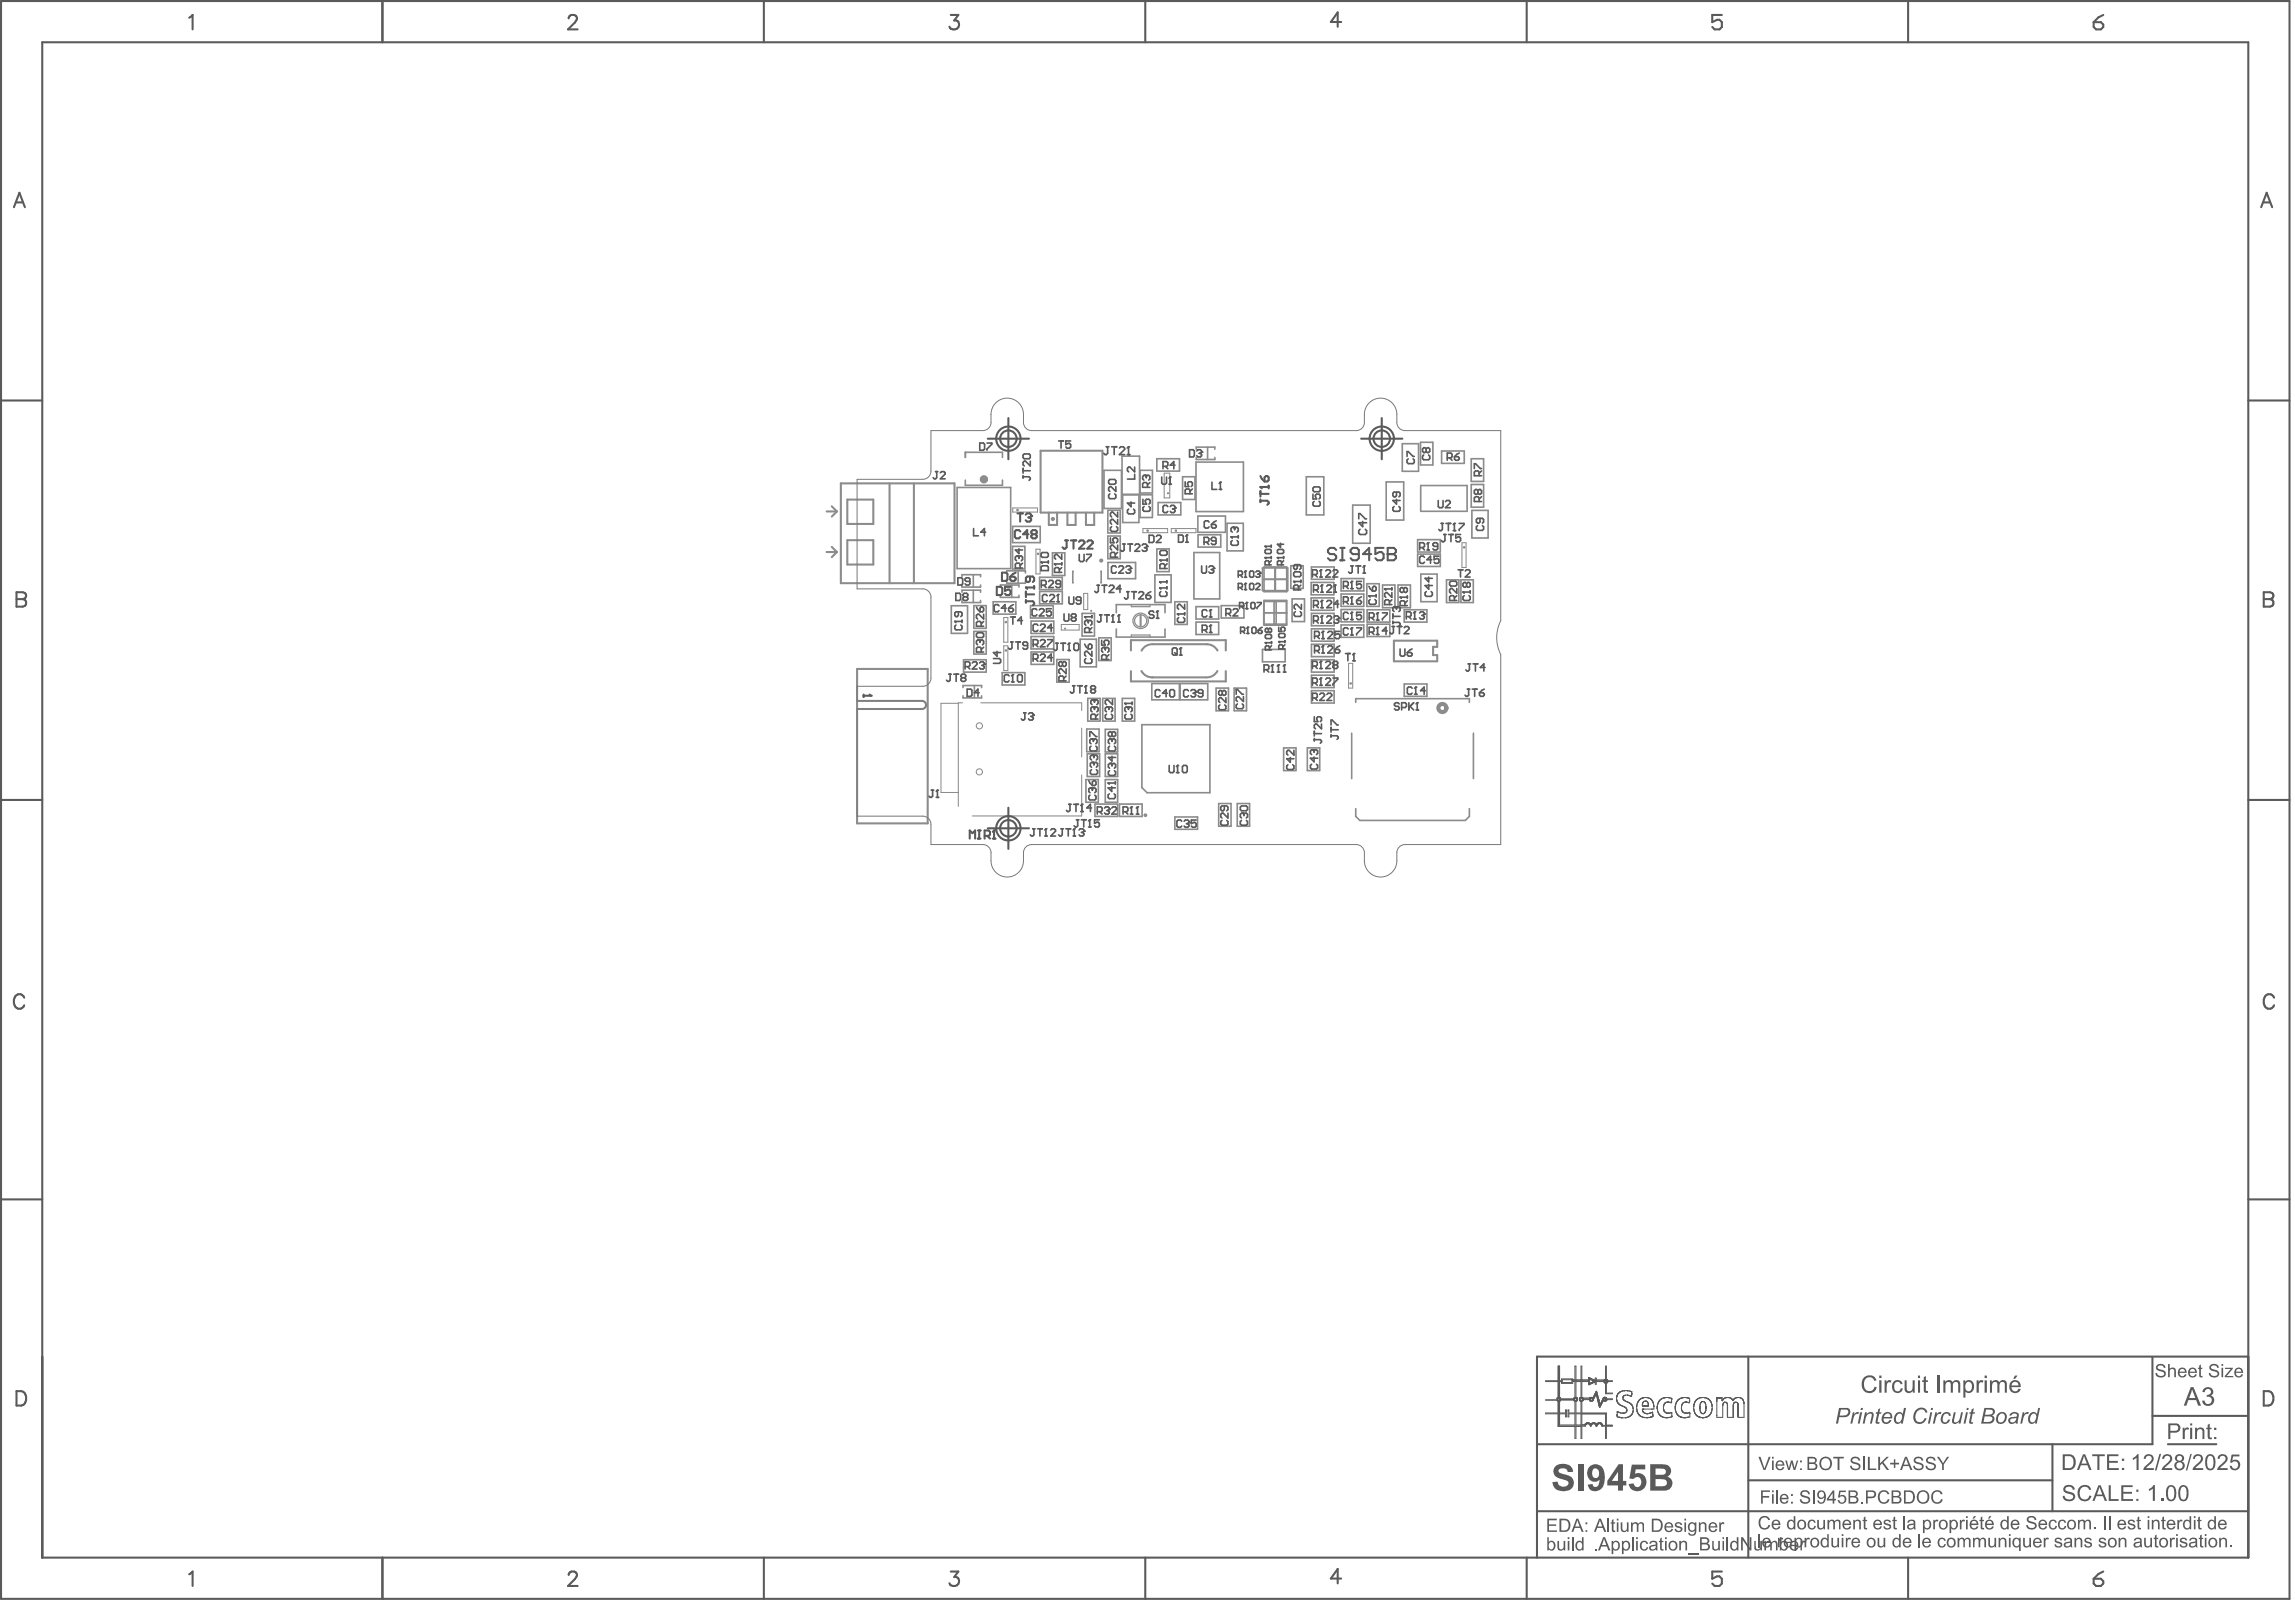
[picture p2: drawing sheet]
<svg xmlns="http://www.w3.org/2000/svg" width="940mm" height="657mm" viewBox="0 0 940 657" stroke-linecap="round" stroke-linejoin="round" font-family="sans-serif">
<g fill="none" stroke="#5a5a5a" stroke-width=".84">
<path d="M.4 .4h937.5v654.3h-937.5zM17.3 17.3h903.7v620.5h-903.7zM156.7 .4v16.9M312.9 .4v16.9M469.2 .4v16.9M625.4 .4v16.9M781.7 .4v16.9M.4 164h16.9M921 164h16.9M.4 327.6h16.9M921 327.6h16.9M.4 491.1h16.9"/>
<path d="M921 491.1h16.9M716.2 555.5v82.3M881.8 555.7v35.7h-252.2M921 555.5h-291.4v82.3M881.8 579.8h39.2M840.8 591.4v27.4M888.1 591.4h19.8M629.6 618.8h291.4M716.2 606.2h124.6M156.7 637.8v16.9M312.9 637.8v16.9M469.2 637.8v16.9"/>
<path d="M625.4 637.8v16.9M781.7 637.8v16.9"/>
</g>
<g fill="none" stroke="#5a5a5a" stroke-width=".42">
<path d="M638.4 559.4h.4M637.9 573.3l.5 .5M638 573h.1M638.1 572.9v.2M638.2 572.6h.1M638.3 572.5l.7 .2-.1 .7-.8-.1zM638.4 565.4h-5.2v.3h5.2M638.4 572.2l-.6 .6M638.4 578.6h-5.2v.3h5.2M638.4 573.5h.2M638.4 572.5h.1M638.5 572.5h.1"/>
<path d="M638.5 573.5h.1M638.6 572.5h.1M638.8 565.4h.9v-.8h4.6v.8h.9v-6h.4v6h2.1v-6h.3v6h2.7v-1.2l2.7 1.2 .1-1.1h.4v1.1h3.2l.6-.7v-5.3h.4v5.5l.5 .5h1.9v.3h-1.9l-.5 .7v4.1h2.4v.2h-2.8v-4.2l-.6-.8h-3.2v1.1h-.4l-.1-1.1-2.5 1.3M638.8 565.7h.9v.8h4.6v-.8h.9M638.8 572.2l.6 .6h5.3l.1-.3M638.8 578.6h2.5v-1.2h.4v2.8h-.4v-1.3h-2.5M638.9 573.4v.1M639 573h.1M639.3 573.4v.1M639.4 573.2l-.6 .6M640 565h3.9v1.1h-3.9zM643.9 565l1.3 .7"/>
<path d="M643.9 565l14.1 .1M644.7 572.6h.1M644.7 573.2l.5 .6v4.8h-2.5v-1.2h-.4v2.8h.4v-1.3h2.5v4.6h-6.4M644.9 573h.1M645 572.9v.2M645.1 572.5l.8 .2-.1 .7-.7 .1zM645.2 565.7v6.5l-.5 .5M645.3 573.5h.3M645.3 572.5h.1M645.4 572.5h.1M645.4 573.5h.1M645.5 572.5h.1"/>
<path d="M645.5 573.5h.1M645.6 565.7h2.1v6.5l-.6 .3v1l.6 .3v4.8h-2.1v-4.8l.7-.5v-.6l-.7-.5zM645.6 572.5h.1M645.7 573.4v.1M645.9 573h.1M646 573h.1M646.1 573.5h.1M647 572.8h.1M647 573.3h.1M647.2 572.5h.1M647.7 578.9v4.6h-2.1v-4.6h12.1v4.8h-1.1l-.9-1h-1l-.6 .6-.8-.6-1.1 .1a.84 .84 0 0 1-1.3-.1h-1l-.7 .8M647.7 573.5h.1"/>
<path d="M647.7 572.5h.1M647.9 572.5h.1M648 578.9v4.6M648.1 572.5l.1 .9-.7 .1v-1h4.7l.1 .9h-.8l.2-.9M648.1 573.4v.1M648.3 572.4h.1M648.5 572.5l.1 .3h2.6v-.3M650.9 564.1l-.1 .1M651.1 567l-.4-.2v-1.1h-2.7v6.5l.4 .3M651.1 564.1v.1M651.2 564.6l2 1-2 1zM651.2 573.2v.1"/>
<path d="M651.2 564.6h.1M651.2 572.5h.1M651.3 572.5l.3-.3 1.1 .3 1.4-2.8 1 3.9M651.4 566.7v.1M651.4 573.2h.1M651.4 572.7h.1M651.4 564.4h.1M651.6 573.4v.1M651.7 566.3v.1M651.8 564.9h.1M651.8 564.6h.1M651.8 572.5h.1"/>
<path d="M651.9 573.5h.1M652 572.5h.1M652.1 566.4h.1M652.2 565v.1M652.2 573.4v.1M652.3 573.1h.1M652.3 572.9h.1M652.6 572.5h.1M652.7 573.2l1.2-2.5 .7 2.9M652.7 565v.1M652.7 573.1h.1M652.7 573l-.5 .8-.8-.1-.2-.6h-2.5l-.7 .7v4.8h10.1v5.1"/>
<path d="M652.7 572.1h.1M652.7 572.9h.1M652.9 565.4v.1M653.1 565.9v.1M653.2 571.3h.1M653.6 570.5h.1M653.6 571.2h.1M653.9 569.8v.1M654.1 571.6h.1M654.1 570h.1M654.5 571.6h.1M654.5 573.1h.1"/>
<path d="M654.5 573.2h.1M654.5 573.3h.1M654.6 573.5l.2 .7M654.6 573.5h.1M654.7 574.1l.2 .5M654.8 574.4l.3 .9M654.8 574.5h.1M654.9 573.1h.1M654.9 573.2h.1M654.9 573.3h.1M654.9 574.9h.1M654.9 574.8h.1"/>
<path d="M655 573.5l.3 1.1M655 575.1l.1 .4M655 573.5h.1M655.1 575.4l.1 .5M655.1 575.9h.1M655.2 574.4l.4 .8 1.5-3 .9 .1 .2 .5h2.3v.3h-2.2l-.6 .7-1-.3-1.3 2.8-.3-.5M655.2 574.5h.1M655.4 576.1h.1M655.8 574.5h.1M655.8 575.3h.1M656.2 574.4h.1M656.2 573.7h.1"/>
<path d="M656.7 572.5h.1M656.9 573h.1M657 572.9v.2M657.1 572.6l.6-.1 .2 .8-.8 .1zM657.1 566.1h.1M657.1 573.4v.1M657.3 572.5h.1M657.4 572.2h.1M657.4 572.5h.1M657.4 573.5h.1M657.4 565.6h.1M657.5 572.5h.1"/>
<path d="M657.6 565.1h.6l-.1 1-.6-.1zM657.6 564.8h.1M657.6 572.5h.1M657.7 566.1h.3M657.7 573.4v.1M657.8 566.1h.1M657.9 573h.1M657.9 572.9v.2M657.9 566.1h.1M658.1 564.8h.1M658.1 573.3v.2M658.3 565.5v.2"/>
<path d="M658.3 565.6h.1M658.5 566.1h.1M662.2 573.2l.2 .5M662.3 571.9v1.4M662.3 571.7h.1M662.3 573.5l1.1 1.7 2.9 1.5 .1 1M662.3 573.6h.1M662.4 571.6l-.2 .5M662.4 579.6v.1M662.4 579.3h.1M662.5 579.2l-.1 1 1 .2M662.6 571.1h.1"/>
<path d="M662.7 578.1l-.2 .1M662.8 574.5v.1M662.9 570.6v.1M663 570.5h.1M663 574.8h.1M663 578.2h.1M663.8 578.5v.1M664 575.4v.1M664.2 569.7v.1M664.8 572.2h.1M664.8 572.3h.1M664.8 572.8h.1"/>
<path d="M664.8 572.1h.1M664.8 578.7h.1M664.9 575.8v.1M665 578.7h.1M665.1 578.7h.1M665.2 578.7h-1.1l-1.6-.5-.1 1.2M665.3 569.5h1.4M665.4 569.4v.1M665.4 571.4v.1M665.5 569.4l-2.1 .7-1.1 1.7M665.6 576.3h.1M665.7 578.5v.1"/>
<path d="M665.9 573.7v.1M665.9 576.3v.1M666.1 576.6h.1M666.5 577.6l-.4 .8-1.4 .3M666.6 569.4l1.8 .4v1.2M666.6 571.3l1.7 .5M666.7 571.3h.1M666.8 571.3l-1.6 .2-.3 .4v1.1l3 1.7 .7 .6 .5 1.4M666.8 574.1v.1M667.5 571.4v.1M667.6 574.5v.1M667.8 579.8v.1"/>
<path d="M667.9 574.8h.1M667.9 579.7h.1M668.1 569.7v.1M668.2 575v.1M668.2 579.4v.1M668.3 575.2l.1 .1M668.3 571.8h.1M668.4 570.8h.1M668.4 570.9h.1M668.4 570.5h.1M668.4 570.6h.1M668.5 570.4l-.1 1.4"/>
<path d="M668.7 575.8h.1M668.7 578.7h.1M669 576.7v1.2M669 577.8h.1M669.1 577.7l-.7 1.7-2 1.1M670.5 575.8h.1M670.5 577l.2 1M670.5 577.1h.1M670.6 575.3h.1M670.6 575.7v1.5M670.6 577.7h.1M670.6 577.8l.5 1.1 .8 .9 1.7 .7"/>
<path d="M670.6 577.9h.1M671 574.1h.1M671 578.7h.1M671.4 573.4h.1M671.4 579.3h.1M671.5 573.3h.1M671.5 579.4v.1M672 579.8v.1M672.1 572.8h.1M672.3 572.7h.1M672.9 574.9l-.1 .8h2.5l-.1-.7M672.9 575.7h.4"/>
<path d="M673 572.3v.1M673 575.7v.1M673 578.1l.2 .1M673 577h.1M673 578.1v.1M673.1 572.3v.1M673.1 575.7v.1M673.3 572.3h1.6M673.3 577h.1M673.4 572.3h.1M673.5 572.3l-1.1 .3-.9 .7-.7 1.1-.3 1.4M673.5 575.7h1.7"/>
<path d="M673.5 575.7v.1M673.6 575.7v.1M673.8 575.7v.1M673.9 575.7v.1M674 575.7v.1M674 573.7v.1M674.2 575.7v.1M674.3 575.7v.1M674.4 573.8l.5 .2 .4 1.2M674.4 575.7v.1M674.5 573.8l-1.2 .1-.5 1.1M674.5 575.7v.1"/>
<path d="M674.5 578.8h.6M674.6 575.7v.1M674.6 578.8v.1M674.7 572.3l1.8 .7 .8 1.5M674.7 575.7v.1M674.7 578.8v.1M674.8 572.3h.1M674.8 575.7v.1M674.8 578.8v.1M674.9 575.7v.1M674.9 578.8v.1M675 574.3h.1"/>
<path d="M675 575.7v.1M675 578.8v.1M675.1 575.7v.1M675.2 572.3v.1M675.8 578.7l1.2-.5v1.9l-1 .3M676 578.7h-2M676.4 578.5v.1M676.6 573.3h.1M676.7 573.5h.1M676.7 577v.1M676.7 577.1h.1M677 579.2h.1"/>
<path d="M677 579.5v.1M677 579.7v.3M677 579.8h.1M677.1 574.3h.1M677.2 574.4h.1M677.2 574.3l.3 1.7M677.5 575.8h.1M677.5 575.7v1.3h-4.6l.1 1 1.2 .8M678.9 576h.1M678.9 576.1h.1M678.9 576.3h.1M678.9 576.2h.1"/>
<path d="M678.9 575.9h.1M678.9 576.7h.1M678.9 576.9h.1M678.9 576.6h.1M679 575.3l-.1 2.1 .6 1.6 1.3 1.2 1.1 .3M679.4 574.3h.1M679.4 578.7h.1M679.6 579v.1M679.7 573.7v.1M679.8 573.6h.1M679.8 579.3h.1M679.9 579.4v.1"/>
<path d="M680.2 579.7h.1M680.4 579.8v.1M680.7 572.8h.1M681.4 577l.4 1 1.1 .7M681.4 577.1h.1M681.5 575.4h.1M681.5 575.8v1.4M681.5 577.4h.1M681.5 577.5h.1M681.5 577.3h.1M681.7 572.3v.1M681.8 572.3v.1"/>
<path d="M681.9 572.3v.1M682.1 572.3h1.5M682.2 572.3h.1M682.3 572.3l-2.1 .8-.9 1.2-.4 1.1M682.5 578.5v.1M682.7 578.6l2.1-.2v.3M682.8 578.6v.1M683 574.1v.1M683.1 578.7h.6M683.2 574.1v.1M683.2 578.7h.1M683.3 574.1v.1"/>
<path d="M683.3 578.7h.1M683.4 574.1v.1M683.4 578.7h.1M683.4 572.3l1.4 .3-.1 1.8-2.3-.1-.7 .7-.3 .8M683.5 572.3h.1M683.5 574.1v.1M683.5 578.7h.1M683.6 578.7h.1M683.9 572.3v.1M684.4 578.5v.1M684.7 573.9h.1M684.7 574.3h.1"/>
<path d="M684.7 574h.1M684.7 573.8h.1M684.7 574.1h.1M684.8 572.8h.1M684.8 573h.1M684.8 572.7v.4M684.8 572.9h.1M684.8 578.5v1.7l-1.3 .3M684.8 579.8v.3M684.8 580h.1M686.3 576h.1M686.3 576.1h.1"/>
<path d="M686.3 576.3h.1M686.3 576.2h.1M686.3 575.8h.1M686.3 576.7h.1M686.3 576.9l.8 2.3 .7 .8 1.1 .4M686.3 577h.1M686.3 575.8v1.3M686.3 575.3h.1M686.4 575h.1M686.4 575.3l-.1 1M686.4 577.8h.1M686.8 574h.1"/>
<path d="M686.8 578.8h.1M687 579v.1M687.3 573.4h.1M687.4 573.3h.1M688.1 572.8h.1M688.8 576.6v.1M689 572.3v.1M689.1 575h.1M689.1 577.8h.1M689.1 572.3v.1M689.3 578.1v.1M689.4 572.3h1.4"/>
<path d="M689.5 572.3l-1.8 .7-.9 1.2-.5 1.2M689.9 578.5v.1M690.3 574.1v.1M690.4 578.7h.8M690.4 574.1v.1M690.6 574.1v.1M690.6 578.7h.1M690.7 574.1v.1M690.7 578.7h.1M690.8 572.3l.9 .2M690.8 574.1v.1M690.8 578.7h.1"/>
<path d="M691 578.7h.1M691.1 578.7h.1M691.3 572.3v.1M691.5 572.4l.7 .2-.1 1.3M691.6 572.4v.1M691.7 578.5v.1M692.1 573.8h.1M692.1 573.7h.1M692.2 573.6l-.1 .8-.8-.2-1.8 .2-.7 1.4v1.4l.9 1.3 1.7 .2 .8-.4v1.9l-.8 .2M692.2 578.7h.1M692.2 578.9h.1M692.2 578.6h.1"/>
<path d="M692.2 578.8h.1M693.8 575.8h.1M693.8 577l1 2.5 1.7 .9M693.8 577.1h.1M693.9 575.2h.1M693.9 575.1h.1M693.9 575.3h.1M693.9 575.7v1.5M693.9 577.6h.1M694.3 574h.1M694.3 578.7h.1M695.5 572.8h.1"/>
<path d="M696.3 576.3l.4-2 .5-.4 1 .1 .5 .9v2.9l-.5 .9-1 .1-.5-.4-.4-1.9M696.3 576h.1M696.3 576.1h.1M696.3 576.2h.1M696.3 575.8h.1M696.3 576.7h.1M696.3 576.9h.1M696.3 576.6h.1M696.4 575.8v1.2M696.5 572.3v.1M696.6 574.7h.1M696.6 578.1h.1"/>
<path d="M696.8 572.3h1.7M696.9 572.3h.1M696.9 578.5v.1M697 572.3l-1.3 .4-1.1 .9-.8 2.2M697.6 578.8h.2M697.7 578.8v.1M698.2 572.3l1.6 .5 1 1 .5 1.5M698.2 572.3h.1M698.2 574.1v.1M698.3 574.3h.1M698.3 572.3h.1M698.7 575.3h.1"/>
<path d="M698.7 577.6h.1M698.7 577.4h.1M698.7 577.5h.1M698.7 572.3v.1M698.8 576h.1M698.8 576.1h.1M698.8 576.3h.1M698.8 576.2h.1M698.8 575.8v1.1M698.8 576.7h.1M698.8 576.6h.1M698.8 576.5h.1"/>
<path d="M699.6 580h.1M699.9 579.8v.1M700.1 573.1h.1M700.3 573.3h.1M700.6 579.2h.1M701 574.3h.1M701 578.4h.1M701.2 575.2h.1M701.2 575.1l.2 .7M701.3 575.8h.1M701.3 575.7v1.4M701.3 577h.1"/>
<path d="M701.4 576.9l-.3 1.3-.7 1.3-1.7 .9M703.2 573h.1M703.2 573.1h.1M703.2 573.2h.1M703.2 573.3h.1M703.2 573.4h.1M703.2 573.5h.1M703.2 573.8h.1M703.2 572.9h.1M703.2 579.7h.1M703.2 579.6h.1M703.4 572.3v.1"/>
<path d="M703.5 572.3v.1M703.6 572.3v.1M703.8 572.3v.1M703.9 572.3v.1M704 572.3v.1M704.1 572.3v.1M704.2 572.3v.1M704.3 572.3v.1M704.4 572.3v.1M704.5 572.3v.1M704.6 572.3v.1M704.7 572.3v.1"/>
<path d="M704.8 572.3v.1M704.9 572.3v.1M705 572.3v.1M705.1 572.3v.1M705.2 572.3v.1M705.3 572.3v.1M705.5 573.2l.1 .2M705.5 573.3h.1M705.5 573.5v-1.1h-2.3l.1 8h2.4l.1-5.1M705.7 575.3h.1M705.8 573.1h.1M705.8 574.9h.1"/>
<path d="M706.1 572.8h.1M706.5 574.3h.7l.4 .6 .1 5.5h2.3l.1-5.2M706.5 574.2v.1M706.6 574.2l-.6 .2-.3 1M706.9 572.3v.1M707.1 572.3h1.4M707.3 572.3l-.8 .2-1 .9M707.6 575.5h.1M707.6 575.6h.1M707.6 576.3h.1M707.6 576.2h.1M707.6 575.8h.1"/>
<path d="M707.6 578.9h.1M707.6 576.8h.1M707.6 577.8h.1M707.6 577.9h.1M707.6 578.2h.1M707.6 578.5h.1M707.6 578.8h.1M707.6 579.2h.1M707.6 579.5h.1M707.6 579.8h.1M707.6 579.6h.1M707.6 577.6h.1"/>
<path d="M707.6 577.2h.1M707.6 576.9h.1M707.6 576.6h.1M707.6 576.5h.1M707.6 577.5h.1M708.3 572.3l1.2 .5a.46 .46 0 0 0 .4 .6 .46 .46 0 0 0 .5-.6l1.1-.5M708.4 572.3h.1M708.7 572.3v.1M710 575.3h.1M710 575.4h.1M710 575.6h.1M710 575.8h.1"/>
<path d="M710 576h.1M710 576.1h.1M710 576.3h.1M710 576.2h.1M710 578.7h.1M710 578.9h.1M710 575.7h.1M710 576.7h.1M710 577.7h.1M710 577.8h.1M710 577.9h.1M710 578.2h.1"/>
<path d="M710 578.5h.1M710 578.8h.1M710 579h.1M710 579.2h.1M710 579.4h.1M710 579.7h.1M710 579.8h.1M710 580h.1M710 579.6h.1M710 579.3h.1M710 578.1h.1M710 578.3h.1"/>
<path d="M710 578.4h.1M710 578h.1M710 577.6h.1M710 577.2h.1M710 576.9h.1M710 576.6h.1M710 576.5h.1M710 577.4h.1M710 577h.1M710 577.5h.1M710 577.1h.1M710 577.3h.1"/>
<path d="M710 573.3h.1M710.3 572.9h.1M710.5 572.8h.1M710.7 574.3l.7-.1 .5 .6M710.9 574.2l-.8 .6-.1 5.4M711.2 572.3v.1M711.5 572.3h1.1l1 .4 .6 .8 .2 1.2M711.8 574.5v.1M711.9 574.7l.1 .5M711.9 574.8h.1M711.9 575.4h.1M711.9 576h.1"/>
<path d="M711.9 576.1h.1M711.9 575.8h.1M711.9 578.7h.1M711.9 576.7h.1M711.9 577.8h.1M711.9 577.9h.1M711.9 578.5h.1M711.9 579.2h.1M711.9 579.7h.1M711.9 578h.1M711.9 577.2h.1M711.9 576.6h.1"/>
<path d="M711.9 576.5h.1M711.9 577.4h.1M711.9 577.3h.1M711.9 575.4v.1M712 575.8v.4M712 576.4v.3M712 577.7v.4M712 578.4v.4M712 579.1v.2M712 579.6v.2M712 577.1v.4M713 572.3v.1"/>
<path d="M713.4 572.6h.1M713.8 572.9h.1M714.2 573.8h.1M714.4 574.4h.1M714.4 574.5h.1M714.4 574.3v6.1h-2.4l-.1-5.4M645.2 584v5h.4v-5M649.4 583.8h.1M649.5 583.7l-.1 .3h-1.4v5h-.3v-5M649.5 583v.1M649.7 583.3h.1M650 583v.1"/>
<path d="M650.1 583h.7M650.2 582.6v.1M650.2 582.9l-.8 .9M650.3 582.6v.1M650.4 582.6v.1M650.5 582.6v.1M650.7 582.9l.5 .2 .3 .8 .3 .1 .3-.8 .6-.3M650.7 582.6v.1M650.7 582.9v.1M650.9 583v.1M651.4 583.7h.1M651.6 583.9v.1"/>
<path d="M651.8 583.7h.1M652.4 583v.1M652.6 582.9v.1M652.7 582.6v.1M652.9 582.6v.1M653 582.6v.1M653.1 582.6v.1M653.3 583v.1M653.8 583.8l.1 .2M653.8 583v.1M653.8 583.8h.1M654.1 583.3h.1"/>
<path d="M654.2 583v.1M654.5 582.8h.1M654.7 583v.1M654.9 583l1 .1 .3 .8 1.5 .1v5h.4v-5h2.4v-.3M655 582.6v.1M655.1 582.9l-.6 .3-.3 .8-.4-.1-.3-.8-1-.1M655.1 582.6v.1M655.2 582.6v.1M655.3 582.6v.1M655.4 582.6v.1M655.6 582.6v.1M655.6 583v.1"/>
<path d="M655.8 582.8h.1M656.2 583.8h.1M662.9 580.2v.1M663.2 580.3l.6 .2M663.3 580.3v.1M663.7 580.4l.9 .2M663.7 580.4v.1M664.2 580.5h1.9M664.3 580.5v.1M664.5 580.5v.1M666.5 580.4v.1M666.6 580.4l-.6 .2"/>
<path d="M667 580.2v.1M672.3 580.1h.1M672.9 580.2v.1M673.5 580.4h2.1M673.5 580.4v.1M674.4 580.5h.1M674.8 580.5h.1M675.5 580.4v.1M676 580.3v.1M676.1 580.3l-.6 .2M676.3 580.2v.1M676.5 580.2v.1"/>
<path d="M680.7 580.1h.1M681.2 580.2v.1M681.7 580.4h2M681.8 580.4v.1M682.4 580.6h.1M682.4 580.5v.1M682.7 580.5h.1M682.9 580.5h.1M683.6 580.4v.1M684.5 580.2v.1M688.5 580.2v.1M688.6 580.2v.1"/>
<path d="M688.8 580.3l.5 .2M688.8 580.3v.1M689.1 580.4h2M689.8 580.5h.1M690.1 580.5h.1M690.3 580.5h.1M691 580.4v.1M691.5 580.3v.1M691.6 580.3l-.7 .2M691.8 580.2v.1M695.7 580.1h.1M696.1 580.2v.1"/>
<path d="M696.2 580.2v.1M696.3 580.3l.5 .2M696.4 580.3v.1M696.7 580.4h1.9M696.7 580.4v.1M697.3 580.5h.1M697.6 580.5h.1M697.8 580.5h.1M698.5 580.4v.1M698.9 580.3l-.5 .2M699.1 580.2v.1M707.6 580.3h.1"/>
<path d="M710 580.1h.1M710 580.2h.1M712 580.1v.1"/>
</g>
<g fill="none" stroke="#5a5a5a" stroke-width=".66">
<path d="M638.4 559.4v6M638.8 559.4v6M633.2 573.3h4.7M638.4 578.9v5.1h6.8M638.4 565.7v6.5M638.4 573.8v4.8M638.8 565.7v6.5M638.8 573.8v4.8M638.8 578.9v4.6M639.4 573.2h5.3M645.6 584h2.1M648 583.5h1.2"/>
<path d="M658.1 583.7h2.4"/>
</g>
<g fill="#5a5a5a">
<path d="M636.8 600.8a4.8 4.8 0 0 1 7.3 .5l.3 1.4-2.2 .1a2.09 2.09 0 0 0-1.7-1.5 2.09 2.09 0 0 0-2.1 1 3.4 3.4 0 0 0 3.2 1.6 3.4 3.4 0 0 1 3.1 3.7 3.4 3.4 0 0 1-3.8 3 4.1 4.1 0 0 1-4.8-2.7l-.1-1 2.1-.2a2.29 2.29 0 0 0 2 2.1 2.29 2.29 0 0 0 2.5-1.6 4.1 4.1 0 0 0-3.3-1.6 3.1 3.1 0 0 1-2.5-4.8z"/>
<path d="M646.5 599.6h2.2v10.8h-2.2z"/>
<path d="M668.5 599.7h5.5v2h-3.9l-.3 1.8a3.6 3.6 0 0 1 4.6 2.3 3.6 3.6 0 0 1-2.4 4.6 3.4 3.4 0 0 1-4.8-2.7l2-.3a1.6 1.6 0 0 0 1.9 1.5 1.6 1.6 0 0 0 1.3-2.1 1.78 1.78 0 0 0-1.2-1.9 1.78 1.78 0 0 0-2.1 .8l-1.6-.3z"/>
<path d="M763.7 564l1.2-.6a2.92 2.92 0 0 1 3.8 1.8l-.9 .3a2.23 2.23 0 0 0-2.8-1.4 2.23 2.23 0 0 0-1.4 2.8 2.2 2.2 0 0 0 1.7 2.7 2.2 2.2 0 0 0 2.6-1.8l.9 .3-.1 .2a3.2 3.2 0 0 1-3.9 2 3.2 3.2 0 0 1-2.1-3.8l.3-1.7z"/>
<path d="M772 565.2h.8l.1 .8a1.23 1.23 0 0 1 1.9-.6l-.3 .8a1.01 1.01 0 0 0-1.2 .1 1.01 1.01 0 0 0-.3 1.1l-.1 2.9h-.9z"/>
<path d="M775.7 565.8a2.18 2.18 0 0 1 3.7 .9l-.9 .1a1.3 1.3 0 0 0-1.5-1 1.3 1.3 0 0 0-1 1.6l-.1 .2a1.53 1.53 0 0 0 .5 1.8 1.53 1.53 0 0 0 1.9 0l.3-1 .9 .2a2.3 2.3 0 0 1-3 1.6 2.3 2.3 0 0 1-1.3-3.1z"/>
<path d="M780.2 565.2h.9v2.9a1.29 1.29 0 0 0 1.3 1.6 1.29 1.29 0 0 0 1.1-1.7v-2.8h.9v5.1h-.8v-.7l-.2 .2a1.78 1.78 0 0 1-2.1 .6 1.78 1.78 0 0 1-1.1-2z"/>
<path d="M788.1 564l.8-.6v1.8h.9v.7h-.9v3.5l.9 .1 .1 .8-.3 .1a1.16 1.16 0 0 1-1.3-.3 1.16 1.16 0 0 1-.2-1.3v-2.9h-.7v-.7h.7z"/>
<path d="M793.7 563.3h.9v7h-.9z"/>
<path d="M796.1 565.2h.8v.8a1.79 1.79 0 0 1 3 0v-.1a1.7 1.7 0 0 1 1.9-.7 1.7 1.7 0 0 1 1.2 1.6v3.5h-.8l-.1-3.8a1.15 1.15 0 0 0-1.4-.5 1.15 1.15 0 0 0-.7 1.3v3h-.9v-3.3a1.13 1.13 0 0 0-1.3-1.1 1.13 1.13 0 0 0-.9 1.5v2.9h-.8z"/>
<path d="M809.7 565.2h.8v.8a1.17 1.17 0 0 1 2-.6l-.3 .8a1.03 1.03 0 0 0-1.2 0 1.03 1.03 0 0 0-.4 1.2v2.9h-.9z"/>
<path d="M815.2 565.2h.8v.8l.2-.4a1.78 1.78 0 0 1 2.8 .4l.3-.4a1.6 1.6 0 0 1 1.8-.4 1.6 1.6 0 0 1 1 1.6v3.5h-.8v-3.2a1.14 1.14 0 0 0-1.3-1.3 1.14 1.14 0 0 0-.9 1.5v3h-.9v-3.3a1.13 1.13 0 0 0-1.3-1.1 1.13 1.13 0 0 0-.9 1.5v2.9h-.8z"/>
<path d="M759 578.3h.7l-.2 .9 .8-.8 1-.2 .3 .2-.4 .7a1.77 1.77 0 0 0-2 2l-.4 1.8h-.8z"/>
<path d="M764 578.3h.8l-.2 .8a1.76 1.76 0 0 1 3-.1l-.8 3.9h-.8l.7-2.9a.79 .79 0 0 0-.2-1.1 .79 .79 0 0 0-1.1 .2l-.8 .7-.8 3.1h-.7z"/>
<path d="M769.4 577.1l.9-.5-.4 1.7h.9l-.2 .6h-.8l-.6 2.6a.57 .57 0 0 0 0 .8 .57 .57 0 0 0 .8 .1l-.2 .6a.98 .98 0 0 1-1.3-.1 .98 .98 0 0 1-.1-1.2l.6-2.8h-.6l.1-.6h.7z"/>
<path d="M784.8 577.4h.1a2.69 2.69 0 0 1 2.7-1 2.69 2.69 0 0 1 2 2l-.8 .1a2 2 0 0 0-2.2-1.4 2 2 0 0 0-1.7 1.8l-.3 1.5a1.91 1.91 0 0 0 1.8 2 1.91 1.91 0 0 0 2-1.7l.9 .1-.3 .5a2.78 2.78 0 0 1-3.7 1.5 2.78 2.78 0 0 1-1.4-3.7z"/>
<path d="M792.8 578.3h.7l-.2 .9a1.45 1.45 0 0 1 2-.8l-.3 .7-.5-.2-.9 .6-1 3.4h-.8z"/>
<path d="M795.8 578.9a1.84 1.84 0 0 1 2-.7 1.84 1.84 0 0 1 1.3 1.5l-.7 .1a1.27 1.27 0 0 0-1.6-.9 1.27 1.27 0 0 0-.9 1.6 1.19 1.19 0 0 0 0 1.4 1.19 1.19 0 0 0 1.3 .5l.8-1.1 .9 .1a2 2 0 0 1-2.7 1.6 2 2 0 0 1-.9-3z"/>
<path d="M800.4 578.3h.8l-.7 3a.85 .85 0 0 0 .4 1.1 .85 .85 0 0 0 1.1-.3l.8-1 .6-2.8h.7l-1 4.6h-.7l.1-.8-.1 .3a1.42 1.42 0 0 1-1.6 .7 1.42 1.42 0 0 1-1.1-1.3z"/>
<path d="M807.7 577.1l.9-.5-.3 1.7h.7l-.1 .6h-.8l-.5 2.6a.54 .54 0 0 0-.1 .7 .54 .54 0 0 0 .8 .2l-.1 .5-.4 .1a.89 .89 0 0 1-1-.2 .89 .89 0 0 1-.1-1.1l.6-2.8h-.6l.1-.6h.6z"/>
<path d="M828.6 578.3h.7l-.2 .9a1.45 1.45 0 0 1 2.1-.8l-.5 .7a1.75 1.75 0 0 0-1.9 2l-.4 1.8h-.8z"/>
<path d="M845.7 608.7l1.2-.6a2.23 2.23 0 0 1 3 1.9h-.8a1.63 1.63 0 0 0-1.5-1.2 1.63 1.63 0 0 0-1.6 1.1l.8 .7 1.9 .5a1.88 1.88 0 0 1 1.3 2.4 1.88 1.88 0 0 1-2.3 1.3 2.31 2.31 0 0 1-2.7-2.2l.8 .1a1.85 1.85 0 0 0 1.7 1.3 1.85 1.85 0 0 0 1.8-1.3l-.5-.6-1.7-.5a1.7 1.7 0 0 1-1.7-1 1.7 1.7 0 0 1 .3-1.9z"/>
<path d="M851.8 609l1-.7 1.7-.2a2.18 2.18 0 0 1 2.2 1.9l-.9 .1a2.08 2.08 0 0 0-2.8-1.1 2.08 2.08 0 0 0-1 2.8 1.97 1.97 0 0 0 1.7 2.2 1.97 1.97 0 0 0 2.2-1.6l.8 .3a2.97 2.97 0 0 1-3.7 1.9 2.97 2.97 0 0 1-1.9-3.7z"/>
<path d="M863.8 608.2h.9v5.6h3.2v.8h-4.1z"/>
<path d="M869 608.2h4.6v.8h-3.8v1.9h3.6v.8h-3.6v2.1h4v.8h-4.8z"/>
<path d="M880.3 609.8l1-.6 .9-1.1h.6v6.5h-.9v-5.1l-1.6 1.1z"/>
<path d="M885.2 613.8h.9v.8h-.9z"/>
<path d="M633.9 621.9h3.8v.6h-3.2v1.7h3v.6h-3v1.9h3.3v.6h-3.9z"/>
<path d="M658.5 621.9h.7v5.4h-.7z"/>
<path d="M660.3 622.5l.7-.5v1.4h.6v.5h-.6v2.7l.6 .1v.7a.94 .94 0 0 1-1.1-.2 .94 .94 0 0 1-.2-1v-2.3h-.5v-.5h.5z"/>
<path d="M663.9 623.4h.7v2.3a.98 .98 0 0 0 1 1.1 .98 .98 0 0 0 .9-1.3v-2.1h.6v3.9h-.6v-.5l-.5 .5-.9 .1a1.21 1.21 0 0 1-1.2-1.6z"/>
<path d="M668.1 623.4h.6v.6l.8-.6a1.3 1.3 0 0 1 1.6 .6l.1-.1a1.23 1.23 0 0 1 1.4-.6 1.23 1.23 0 0 1 .9 1.4v2.6h-.6l-.1-2.9a.87 .87 0 0 0-1.1-.4 .87 .87 0 0 0-.5 1.1v2.2h-.7v-2.6a.9 .9 0 0 0-1.1-.8 .9 .9 0 0 0-.6 1.3v2.1h-.7z"/>
<path d="M686.3 623.7l.9-.4 1.2 .2 .7 .7-.7 .3a.81 .81 0 0 0-.8-.7 .81 .81 0 0 0-.8 .8l1.2 .5a1.21 1.21 0 0 1 1.1 1.5 1.21 1.21 0 0 1-1.7 .8l-.8-.2-.5-.6-.1-.4 .6-.2a1 1 0 0 0 .9 .9 1 1 0 0 0 1.1-.7l-2.5-1.3z"/>
<path d="M695.9 623.4h.6v.6l1-.7 1.4 .5 .2 3.5h-.7v-2.9a.97 .97 0 0 0-1.3-.4 .97 .97 0 0 0-.5 1.2v2.1h-.7z"/>
<path d="M704.3 623.4h.6v.6l.2-.3a.82 .82 0 0 1 1.3-.1l-.2 .5a.88 .88 0 0 0-1 .1 .88 .88 0 0 0-.2 1v2.1h-.7z"/>
<path d="M720.3 596.5h.9l1.7 4.9 1.7-4.9h.7l-2.1 5.4h-.7z"/>
<path d="M731.3 598.1h.7l.8 3.1 .9-3.1h.7l.7 3 1-3h.5l-1.1 3.8h-.7l-.8-2.9-.8 2.9h-.7z"/>
<path d="M894.2 584.6h.7l.1 .6a1.1 1.1 0 0 1 1.8-.4l-.4 .7-.7-.2-.4 .3-.3 3.7h-.8z"/>
<path d="M899.2 584.6h.8v.7l.4-.5 1-.3 1.4 .6 .2 .5v3.7h-.7l-.1-3.3a1.16 1.16 0 0 0-1.5-.7 1.16 1.16 0 0 0-.7 1.4v2.6h-.8z"/>
<path d="M904.4 583.5l.8-.6v1.7h.8v.6h-.8v3.2l.8 .2 .2 .7-.4 .1a1.11 1.11 0 0 1-1.2-.3 1.11 1.11 0 0 1-.2-1.2v-2.7h-.6v-.6h.6z"/>
<path d="M857.1 595.5h5.1v.8h-2.2v5.6h-.8v-5.6h-2.1z"/>
<path d="M863.2 595.5h4.6v.8h-3.8v1.9h3.6v.8h-3.6v2.2h4v.7h-4.8z"/>
<path d="M751 596.5h4.3v.7h-1.8v4.7h-.7v-4.7h-1.8z"/>
<path d="M758.4 597.1l1.2-.6a1.83 1.83 0 0 1 2.4 1.6h-.7a1.3 1.3 0 0 0-1.3-1 1.3 1.3 0 0 0-1.2 1l.4 .5 1.9 .5a1.59 1.59 0 0 1 .9 2.1 1.59 1.59 0 0 1-2.1 .8 1.89 1.89 0 0 1-2.1-1.7l.7-.1 .3 .7 .6 .5h1.2a.91 .91 0 0 0 .9-1.1 .91 .91 0 0 0-1.2-.7l-1.9-.7-.3-.7z"/>
<path d="M763.2 596.5h.8v5.4h-.8z"/>
<path d="M765.2 596.5h.8v4.9h2.7v.5h-3.5z"/>
<path d="M769.4 596.5h.8v2.7l2.7-2.7h.9l-2.3 2.2 2.4 3.2h-.9l-2-2.7-.8 .9v1.8h-.8z"/>
<path d="M774.3 599h1.5v-1.4h.6v1.4h1.5v.7h-1.5v1.4h-.6v-1.4h-1.5z"/>
<path d="M784.2 597.1l.2-.1a2.1 2.1 0 0 1 3.5 1.1h-.7a1.23 1.23 0 0 0-1.3-1 1.23 1.23 0 0 0-1.2 1.1l2.3 .9a1.63 1.63 0 0 1 .8 2.1 1.63 1.63 0 0 1-2.2 .8 1.74 1.74 0 0 1-1.8-1.7l.6-.1a1.5 1.5 0 0 0 1.4 1.2 1.5 1.5 0 0 0 1.5-.9l-.4-.7-1.9-.6a1.31 1.31 0 0 1-.8-2.1z"/>
<path d="M789.3 597.1l1.2-.6a1.83 1.83 0 0 1 2.4 1.6h-.7a1.3 1.3 0 0 0-1.2-1 1.3 1.3 0 0 0-1.3 1l.4 .5 1.9 .5a1.61 1.61 0 0 1 .9 2.1 1.61 1.61 0 0 1-2.1 .8 1.89 1.89 0 0 1-2-1.7l.6-.1 .1 .3a1.52 1.52 0 0 0 1.5 1 1.52 1.52 0 0 0 1.4-1.2l-.6-.6-2.3-.7a1.29 1.29 0 0 1-.2-1.9z"/>
<path d="M793.5 596.5h.8l1.7 2.7 1.6-2.7h.9l-2.2 3.2v2.2h-.7v-2.2z"/>
<path d="M721.4 610.3h3.7v.6h-3v1.7h2.6v.7h-2.6v2.4h-.7z"/>
<path d="M727.6 610.3h.7v5.4h-.7z"/>
<path d="M721.2 621.4l1-.5a2.19 2.19 0 0 1 2.9 1.5l-.7 .1a1.76 1.76 0 0 0-2.3-.9 1.76 1.76 0 0 0-.9 2.3 1.67 1.67 0 0 0 1.4 1.8 1.67 1.67 0 0 0 1.9-1.3l.7 .3a2.5 2.5 0 0 1-3.2 1.5 2.5 2.5 0 0 1-1.6-3.2z"/>
<path d="M741 622.8l.2-.3a1.7 1.7 0 0 1 2.6 1l-.7 .1a1.1 1.1 0 0 0-1.5-.6 1.1 1.1 0 0 0-.4 1.6 1.03 1.03 0 0 0 .9 1.2 1.03 1.03 0 0 0 1.1-1l.7 .1a1.8 1.8 0 0 1-2.4 1.3 1.8 1.8 0 0 1-.9-2.6z"/>
<path d="M744.4 622.4h.7v2.1a.97 .97 0 0 0 .9 1.3 .97 .97 0 0 0 .9-1.3v-2.1h.7v3.9h-.6v-.6l-.9 .6-1.4-.4z"/>
<path d="M748.6 622.4h.6v.5l.7-.5a1.23 1.23 0 0 1 1.7 .6 1.25 1.25 0 0 1 1.4-.7 1.25 1.25 0 0 1 1 1.3v2.7h-.6l-.1-2.9a.83 .83 0 0 0-1-.6 .83 .83 0 0 0-.6 1v2.5h-.7v-2.6a.9 .9 0 0 0-1.2-.8 .9 .9 0 0 0-.5 1.3v2.1h-.7z"/>
<path d="M759.2 622.4h.6v.5l1.2-.7 1.2 .5 .1 3.6h-.7v-3.1a.97 .97 0 0 0-1.3-.3 .97 .97 0 0 0-.4 1.2v2.2h-.7z"/>
<path d="M763.5 621.4l.7-.5v1.5h.7v.5h-.7v2.7l.7 .1v.6h-1l-.4-.5v-2.9h-.5v-.5h.5z"/>
<path d="M771.9 622.5l1.1-.3 .9 .2 .8 .9-.7 .2a.87 .87 0 0 0-.9-.7 .87 .87 0 0 0-.8 .7l2 .7 .4 .5a1.57 1.57 0 0 1-1.4 1.7 1.57 1.57 0 0 1-1.8-1.3l.7-.1a.89 .89 0 0 0 .9 .9 .89 .89 0 0 0 .9-1l-2.3-1-.1-.8z"/>
<path d="M775.7 621.4l.6-.5v1.5h.7v.5h-.7v2.6l.7 .2 .1 .6h-.6a.79 .79 0 0 1-.8-.4 .79 .79 0 0 1 0-.8v-2.2h-.5v-.5h.5z"/>
<path d="M779.7 620.9h.7v5.4h-.7z"/>
<path d="M792 622.4h.6v.5l.5-.6h.6l.4 .2-.3 .5a.87 .87 0 0 0-1 .2 .87 .87 0 0 0-.2 1v2.1h-.6z"/>
<path d="M802.9 622.4h.6v.5a.9 .9 0 0 1 1.5-.4l-.2 .5h-.3a.9 .9 0 0 0-.9 .3 .9 .9 0 0 0-.1 .9v2.1h-.6z"/>
<path d="M811.4 621.4l.7-.5v1.5h.6v.5h-.6v2.6l.6 .2 .1 .6h-.3a.86 .86 0 0 1-1-.2 .86 .86 0 0 1-.1-1v-2.2h-.5v-.5h.5z"/>
<path d="M830.5 621.4l.8-.5 .9-.1a1.86 1.86 0 0 1 2 1.6l-.7 .1a1.28 1.28 0 0 0-1.2-1.2 1.28 1.28 0 0 0-1.3 1.2l.2 .3 2.3 .7a1.59 1.59 0 0 1 .7 2 1.59 1.59 0 0 1-2 .8 1.85 1.85 0 0 1-2.1-1.8h.6l.2 .7 .9 .5a1.14 1.14 0 0 0 1.4-.1 1.14 1.14 0 0 0 .3-1.3l-2.9-1.2a1.21 1.21 0 0 1-.1-1.7z"/>
<path d="M839.7 622.8l1-.5a1.49 1.49 0 0 1 1.9 1.2l-.6 .1a1.13 1.13 0 0 0-1.6-.6 1.13 1.13 0 0 0-.5 1.6 1.03 1.03 0 0 0 .9 1.2 1.03 1.03 0 0 0 1.2-1l.6 .1a1.81 1.81 0 0 1-2.5 1.2 1.81 1.81 0 0 1-.7-2.7z"/>
<path d="M843.6 622.7a1.67 1.67 0 0 1 2.8 .8l-.7 .1a1.1 1.1 0 0 0-1.5-.6 1.1 1.1 0 0 0-.5 1.6 1.03 1.03 0 0 0 .9 1.2 1.03 1.03 0 0 0 1.2-1l.6 .1a1.77 1.77 0 0 1-2.2 1.4 1.77 1.77 0 0 1-1.1-2.4z"/>
<path d="M851.3 622.4h.5v.5l.7-.5a1.16 1.16 0 0 1 1.6 .6l.3-.4a1.29 1.29 0 0 1 1.4-.2 1.29 1.29 0 0 1 .8 1.2v2.7h-.7l-.1-3a.78 .78 0 0 0-.9-.5 .78 .78 0 0 0-.6 .8l-.1 2.7h-.7v-2.6a.91 .91 0 0 0-1.1-.8 .91 .91 0 0 0-.6 1.3v2.1h-.5z"/>
<path d="M857.7 625.5h.7v.8h-.7z"/>
<path d="M861.9 620.9h.8v5.4h-.8z"/>
<path d="M863.8 620.9h.7v5.4h-.7z"/>
<path d="M871.8 622.8l.7-.5h.9a1.18 1.18 0 0 1 1.2 1l-.6 .2a.81 .81 0 0 0-.9-.7 .81 .81 0 0 0-.7 .8l1.9 .6a1.32 1.32 0 0 1 .1 1.8 1.32 1.32 0 0 1-1.8 .3l-.7-.3-.4-.9 .7-.1a.99 .99 0 0 0 .9 .8 .99 .99 0 0 0 1-.7l-1.4-.7a1.1 1.1 0 0 1-.9-1.6z"/>
<path d="M875.7 621.4l.6-.5v1.5h.7v.5h-.7v2.4l.2 .4h.5l-.1 .6a.94 .94 0 0 1-1-.2 .94 .94 0 0 1-.2-1v-2.2h-.5v-.5h.5z"/>
<path d="M881.5 622.4h.6v.5l.6-.5 .8-.1a1.21 1.21 0 0 1 1.2 1.5v2.5h-.7l-.1-2.8a.95 .95 0 0 0-1.2-.6 .95 .95 0 0 0-.5 1.2v2.2h-.7z"/>
<path d="M885.8 621.4l.7-.5v1.5h.6v.5h-.6v2.6l.6 .2 .1 .6h-.6a.84 .84 0 0 1-.8-1.2v-2.2h-.5v-.5h.5z"/>
<path d="M892 622.4h.6v.5a.9 .9 0 0 1 1.5-.4l-.3 .5a.91 .91 0 0 0-1 .2 .91 .91 0 0 0-.2 1v2.1h-.6z"/>
<path d="M900.5 621.4l.7-.5v1.5h.6v.5h-.6v2.6l.6 .2 .1 .6h-.6a.85 .85 0 0 1-.8-1.2v-2.2h-.5v-.5h.5z"/>
<path d="M720.4 628.2h.6v5.4h-.6z"/>
<path d="M728.4 629.7h.6v.6l.1-.2a.82 .82 0 0 1 1.4-.2l-.2 .6a.88 .88 0 0 0-1 .1 .88 .88 0 0 0-.3 1v2h-.6z"/>
<path d="M739.3 629.7h.6v.6a.92 .92 0 0 1 1.6-.4l-.4 .6a.86 .86 0 0 0-.9 .1 .86 .86 0 0 0-.3 1v2h-.6z"/>
<path d="M750.2 629.7h.7v2.4a.94 .94 0 0 0 1.1 1.1 .94 .94 0 0 0 .7-1.4v-2.1h.7v3.9h-.6v-.5l-1.2 .7-1-.4-.4-.5z"/>
<path d="M756.2 629.7h.5v.6a.92 .92 0 0 1 1.6-.4l-.4 .6a.86 .86 0 0 0-.9 .1 .86 .86 0 0 0-.3 1v2h-.5z"/>
<path d="M769.2 629.7h.6v2.4a.94 .94 0 0 0 1.1 1.1 .94 .94 0 0 0 .7-1.4v-2.1h.7v3.9h-.6v-.5l-1.3 .7-.9-.4-.3-.5z"/>
<path d="M786 628.2h.6v5.4h-.6z"/>
<path d="M794.1 630.3l.2-.2a1.7 1.7 0 0 1 2.8 .8l-.7 .1a.93 .93 0 0 0-1.2-.8l-.5 .4-.2 .7a1.15 1.15 0 0 0 .2 1.6 1.15 1.15 0 0 0 1.6-.1l.2-.5h.6a1.72 1.72 0 0 1-2 1.4 1.72 1.72 0 0 1-1.4-2z"/>
<path d="M801.9 629.7h.6v.6l.7-.6a1.36 1.36 0 0 1 1.7 .6 1.25 1.25 0 0 1 1.5-.6 1.25 1.25 0 0 1 .9 1.3v2.6h-.7l-.2-3.2a.97 .97 0 0 0-1.1 0 .97 .97 0 0 0-.4 1v2.2h-.6v-2.5a.9 .9 0 0 0-1.2-.8 .9 .9 0 0 0-.5 1.3v2h-.7z"/>
<path d="M808.3 629.7h.6v.6l.6-.6a1.16 1.16 0 0 1 1.6 .6l.1-.2a1.31 1.31 0 0 1 1.5-.4 1.31 1.31 0 0 1 .9 1.3v2.6h-.7l-.1-2.9a.87 .87 0 0 0-1.1-.4 .87 .87 0 0 0-.5 1.1v2.2h-.7v-2.5a.84 .84 0 0 0-1-.9 .84 .84 0 0 0-.6 1.2v2.2h-.6z"/>
<path d="M814.5 629.7h.7v3l.8 .5a1.19 1.19 0 0 0 1-1.4v-2.1h.7v3.9h-.6v-.5l-1.2 .7-1-.4-.4-.6z"/>
<path d="M818.7 629.7h.6l.1 .5a1.41 1.41 0 0 1 1.7-.4 1.41 1.41 0 0 1 .8 1.4v2.4h-.6v-2.4a.96 .96 0 0 0-1.1-1 .96 .96 0 0 0-.8 1.3v2.1h-.7z"/>
<path d="M828.8 629.7h.7v2.4a.97 .97 0 0 0 1.1 1.1 .97 .97 0 0 0 .7-1.4v-2.1h.7v3.9h-.6l-.1-.5-.5 .5-.8 .1a1.21 1.21 0 0 1-1.2-1.5z"/>
<path d="M837.2 629.7h.6v.6a.92 .92 0 0 1 1.5-.4l-.2 .6a.85 .85 0 0 0-1 .1 .85 .85 0 0 0-.2 1v2h-.7z"/>
<path d="M842 630.1l.7-.5h.9l.6 .3 .5 .6v.2h-.6a.87 .87 0 0 0-.9-.6 .87 .87 0 0 0-.8 .7l1.9 .8 .5 .7a1.68 1.68 0 0 1-2.7 1.2l-.6-1 .7-.2a.99 .99 0 0 0 1 .9 .99 .99 0 0 0 1-.8l-1.3-.5a1.15 1.15 0 0 1-1.1-.6 1.15 1.15 0 0 1 .2-1.2z"/>
<path d="M849.8 629.7h.6v.6l1-.7 1.2 .3 .4 .7v3h-.6l-.2-3a.99 .99 0 0 0-1.2-.2 .99 .99 0 0 0-.5 1.1v2.1h-.7z"/>
<path d="M854.1 630.1l1.1-.5a1.51 1.51 0 0 1 1.7 1.1l-.7 .1a.81 .81 0 0 0-.8-.7 .81 .81 0 0 0-.8 .8l1.9 .7 .5 .6a1.62 1.62 0 0 1-1.5 1.6 1.62 1.62 0 0 1-1.7-1.3l.7-.2a.86 .86 0 0 0 .9 1 .86 .86 0 0 0 .8-1.1l-1.3-.4a1.09 1.09 0 0 1-.8-1.7z"/>
<path d="M860 630.1l.8-.5 1.3 .2 .6 .7v.2l-.6 .1a.86 .86 0 0 0-.8-.7 .86 .86 0 0 0-.8 .8l1.9 .7 .5 .7a1.68 1.68 0 0 1-2.7 1.2l-.6-1 .7-.2a.99 .99 0 0 0 .9 .9 .99 .99 0 0 0 1-.8l-1.2-.5a1.15 1.15 0 0 1-1.1-.6 1.15 1.15 0 0 1 .1-1.2z"/>
<path d="M867.9 629.7h.6v.6l1-.7 1.2 .3 .4 .7v3h-.7v-2.4a.96 .96 0 0 0-1.1-1 .96 .96 0 0 0-.7 1.3v2.1h-.7z"/>
<path d="M878.4 629.7h.6v2.3a.98 .98 0 0 0 1.1 1.2 .98 .98 0 0 0 .8-1.4v-2.1h.7v3.9h-.6l-.1-.5-.5 .5-.9 .1a1.21 1.21 0 0 1-1.1-1.5z"/>
<path d="M882.8 628.8l.6-.4v1.3h.7v.5h-.7v2.7l.7 .1v.6a.92 .92 0 0 1-1.1-.1 .92 .92 0 0 1-.2-1v-2.3h-.5v-.5h.5z"/>
<path d="M888.9 629.7h.6v.6l.4-.6 .7-.1 .4 .3-.2 .6a.83 .83 0 0 0-1 .1 .83 .83 0 0 0-.2 1v2h-.7z"/>
<path d="M893.2 630.1l1.1-.5a1.35 1.35 0 0 1 1.6 1.1l-.6 .1a.94 .94 0 0 0-.8-.7 .94 .94 0 0 0-.9 .6l.4 .5 1.1 .2a1.24 1.24 0 0 1 .9 1.7 1.24 1.24 0 0 1-1.8 .6l-.9-.3-.3-.5-.1-.4 .6-.2a.93 .93 0 0 0 1 .9 .93 .93 0 0 0 .8-.9l-1.3-.5a1.09 1.09 0 0 1-.8-1.7z"/>
<path d="M901.3 628.8l.6-.4v1.3h.6v.5h-.6v2.7l.6 .1 .2 .6-.5 .1a.85 .85 0 0 1-.9-1.2v-2.3h-.6v-.5h.6z"/>
<path d="M909.1 629.7h.6l.1 .5a1.41 1.41 0 0 1 1.6-.4 1.41 1.41 0 0 1 .9 1.4v2.4h-.7v-2.4a.96 .96 0 0 0-1-1 .96 .96 0 0 0-.8 1.3v2.1h-.7z"/>
<path d="M913.5 632.9h.8v.7h-.8z"/>
<path d="M737.7 610.9l.2-.2a2.16 2.16 0 0 1 3.6 1.1l-.8 .1a1.29 1.29 0 0 0-1.2-1.1 1.29 1.29 0 0 0-1.3 1l.3 .4 2 .6a1.59 1.59 0 0 1 .9 2.1 1.59 1.59 0 0 1-2.1 .9 1.75 1.75 0 0 1-2-1.9h.7l.2 .7 .5 .4 1 .1a.92 .92 0 0 0 1.2-.9 .92 .92 0 0 0-1.2-.9l-1.8-.6a1.26 1.26 0 0 1-.2-1.8z"/>
<path d="M742.7 610.3h.7v5.4h-.7z"/>
<path d="M753.5 610.4h2.7v.6h-2.2l-.3 1.5 .3-.2a1.8 1.8 0 0 1 2.3 1.2 1.8 1.8 0 0 1-1.4 2.3 1.8 1.8 0 0 1-2.1-1.5h.7a1.15 1.15 0 0 0 1.6 .8 1.15 1.15 0 0 0 .5-1.8 1.2 1.2 0 0 0-2.1 0l-.6-.1z"/>
<path d="M762.4 614.9h.8v.8h-.8z"/>
<path d="M769.9 611l1-.7 1.4-.1 .9 .4 .7 .9 .1 .3-.8 .1a1.74 1.74 0 0 0-2.2-.9 1.74 1.74 0 0 0-1 2.3 1.67 1.67 0 0 0 1.4 1.8 1.67 1.67 0 0 0 1.9-1.3l.7 .3a2.46 2.46 0 0 1-3 1.6 2.46 2.46 0 0 1-1.8-3z"/>
<path d="M791.6 611.1a2.39 2.39 0 0 1 4.1 .4l.1 .3-.7 .1a1.76 1.76 0 0 0-2.3-.9 1.76 1.76 0 0 0-.9 2.3 1.67 1.67 0 0 0 1.4 1.8 1.67 1.67 0 0 0 1.9-1.3l.6 .4a1.96 1.96 0 0 1-1.6 1.5l-.7 .1a2.88 2.88 0 0 1-1.9-4.7z"/>
<path d="M873.7 597l.9-.5 1-1.1h.5v6.5h-.9v-5l-1.5 1z"/>
<path d="M878.6 596.1l.9-.6 .8-.1a2.09 2.09 0 0 1 1.9 1.8 2.09 2.09 0 0 1-1.3 2.3l-1.8 1.7h3.2v.7h-4.3l.4-1.1 1.7-1.5a2.06 2.06 0 0 0 1.1-2.8 1.33 1.33 0 0 0-1.5-.2 1.33 1.33 0 0 0-.7 1.2l-.9-.2z"/>
<path d="M884.6 595.4h.7l-1.9 6.7h-.6z"/>
<path d="M886.1 596.1l1-.6 .8-.1a2.03 2.03 0 0 1 1.9 1.7 2.03 2.03 0 0 1-1.1 2.2l-2.1 1.9h3.3v.7h-4.4l.7-1.4 1.3-1.1a2.08 2.08 0 0 0 1.1-3 1.25 1.25 0 0 0-1.4-.1 1.25 1.25 0 0 0-.6 1.2l-.9-.2z"/>
<path d="M897.3 595.4h.6l-1.9 6.7h-.6z"/>
<path d="M899 595.9l1.5-.5a2.09 2.09 0 0 1 2 1.8 2.09 2.09 0 0 1-1.4 2.3l-1.8 1.7h3.2v.7h-4.3l.4-1.1 1.6-1.5a2.04 2.04 0 0 0 1.1-2.9 1.3 1.3 0 0 0-1.5-.2 1.3 1.3 0 0 0-.7 1.3l-.8-.2z"/>
<path d="M909 595.9l1.7-.5a2.03 2.03 0 0 1 1.9 1.7 2.03 2.03 0 0 1-1.2 2.2l-2 1.9h3.2v.7h-4.3l.2-.9 1.6-1.6a2.16 2.16 0 0 0 1.3-2.9 1.35 1.35 0 0 0-1.4-.2 1.35 1.35 0 0 0-.8 1.2l-.8-.2z"/>
<path d="M914.2 595.6h3.2v.8h-2.5l-.5 1.7 .3-.1a2.16 2.16 0 0 1 2.9 1.3 2.16 2.16 0 0 1-1.5 2.8 2.16 2.16 0 0 1-2.7-1.8h.9a1.41 1.41 0 0 0 2.2 .8 1.41 1.41 0 0 0-.1-2.4 1.28 1.28 0 0 0-2.1 .3l-.7-.1z"/>
<path d="M883.8 558.8l.7-.3a2.03 2.03 0 0 1 2.6 1.6l-.7 .1a1.3 1.3 0 0 0-1.3-1.1 1.3 1.3 0 0 0-1.2 1.1l.4 .4 1.8 .5a1.58 1.58 0 0 1 1.1 1.9 1.58 1.58 0 0 1-1.9 1.1l-.2-.1a1.78 1.78 0 0 1-2.1-1.7l.7-.1 .2 .7 .6 .5h1.2a.91 .91 0 0 0 .8-1.1 .91 .91 0 0 0-1.1-.7l-1.2-.3a1.35 1.35 0 0 1-1-1.1 1.35 1.35 0 0 1 .6-1.4z"/>
<path d="M888.2 558.5h.6v2l.8-.4a1.31 1.31 0 0 1 1.8 1.4v2.5h-.7v-2.5a.96 .96 0 0 0-1.1-.9 .96 .96 0 0 0-.8 1.2v2.2h-.6z"/>
<path d="M900.9 559.1l.7-.4v1.4h.6v.5h-.6v2.7l.6 .1 .2 .6h-.6a.85 .85 0 0 1-.9-1.1v-2.3h-.5v-.5h.5z"/>
<path d="M905.3 559.1l1.3-.6a1.83 1.83 0 0 1 2.3 1.6l-.6 .1a1.3 1.3 0 0 0-1.3-1.1 1.3 1.3 0 0 0-1.3 1.1l.5 .4 1.9 .5a1.61 1.61 0 0 1 .9 2.1 1.61 1.61 0 0 1-2.2 .8 1.89 1.89 0 0 1-2-1.7l.7-.1 .1 .3a1.52 1.52 0 0 0 1.5 1 1.52 1.52 0 0 0 1.3-1.2l-.6-.5-2.2-.8a1.29 1.29 0 0 1-.3-1.9z"/>
<path d="M911.5 560.1h3.2v.4l-2.6 2.9h2.8v.6h-3.5v-.6l2.4-2.8h-2.3z"/>
<path d="M902.8 568.7a2.11 2.11 0 0 1 2.9-.4 2.11 2.11 0 0 1 .5 2.9l-.6 .3a2.29 2.29 0 0 1 1.1 3 2.29 2.29 0 0 1-3 1.1 2.42 2.42 0 0 1-1.6-2l.9-.1a1.52 1.52 0 0 0 1.8 1.4 1.52 1.52 0 0 0 1.2-2 1.52 1.52 0 0 0-2-.9v-.8a1.31 1.31 0 0 0 1.7-1 1.31 1.31 0 0 0-1.3-1.5 1.31 1.31 0 0 0-1.3 1.4l-.9-.2z"/>
<path d="M652.9 601.4a2.39 2.39 0 0 0 .6 3.8 1.72 1.72 0 0 0 1.5-2.6l-.7-1.1-.5-.2zM651.2 600.5l.1-.1a3.8 3.8 0 0 1 4.3-.2 3.8 3.8 0 0 1 1.7 3.9 8.5 8.5 0 0 1-1.1 5.3 3.3 3.3 0 0 1-3.3 1.2 3.3 3.3 0 0 1-2.5-2.7l2-.2a1.33 1.33 0 0 0 1.6 1.2 1.33 1.33 0 0 0 1.1-1.6l.1-1.4a3.1 3.1 0 0 1-3.5 .4 3.1 3.1 0 0 1-1.5-3.3l.3-1.4z"/>
<path d="M662.8 602.7l-2.5 3.7h2.5zM663.1 599.6h1.8v6.8h1.3v1.9h-1.3v2.1h-2.1v-2.1h-4.4v-1.9z"/>
<path d="M678.2 601.4v2.5h2.9a1.24 1.24 0 0 0 1.3-1.3 1.24 1.24 0 0 0-1.4-1.2zM678.2 605.7v2.9l3.4-.1a1.44 1.44 0 0 0 1.2-1.7 1.44 1.44 0 0 0-1.9-1.1zM676 599.6h4.8a2.91 2.91 0 0 1 3.1 1.1 2.91 2.91 0 0 1 .1 3.3l-1 .6a3 3 0 0 1 1.9 3.9 3 3 0 0 1-3.9 1.9h-5z"/>
<path d="M769.8 563.3h1v1h-1zM769.8 565.2h1v5.1h-1z"/>
<path d="M785.7 563.3h.9v1h-.9zM785.7 565.2h.9v5.1h-.9z"/>
<path d="M804.3 565.2h.8v.7a2.2 2.2 0 0 1 2.8-.3 2.2 2.2 0 0 1 .7 2.8 1.99 1.99 0 0 1-1.3 1.9 1.99 1.99 0 0 1-2.2-.5v2.5h-.8zM805.6 566.2l-.5 1a1.9 1.9 0 0 0 1.4 2.6l.2-.1a2.1 2.1 0 0 0 1.1-2 2.1 2.1 0 0 0-1.4-1.9z"/>
<path d="M813 563.3h.9v1h-.9zM813 565.2h.9v5.1h-.9z"/>
<path d="M825.4 563.3h1.1l-1 1.3h-.8zM824.3 566.4l-.2 .9h2.8a1.45 1.45 0 0 0-.7-1.3 1.45 1.45 0 0 0-1.6 .1zM823.7 565.8l1-.6a2.4 2.4 0 0 1 3.1 2.8h-3.8a1.53 1.53 0 0 0 .7 1.5 1.53 1.53 0 0 0 1.6-.1l.5-.7 1 .1a2.5 2.5 0 0 1-3.5 1.3 2.5 2.5 0 0 1-1-3.5z"/>
<path d="M754.1 577.2l-.5 2.5 1.6-.1a1.29 1.29 0 0 0 1.8-.7 1.29 1.29 0 0 0-.8-1.7zM753.4 576.5h2.9a1.84 1.84 0 0 1 1.7 1.7 1.84 1.84 0 0 1-1.4 2l-3.1 .1-.6 2.6h-.8z"/>
<path d="M762.4 576.5h.8l-.2 .9h-.8zM762 578.3h.8l-1 4.6h-.7z"/>
<path d="M772.1 579.4l-.3 .8h2.6a1.23 1.23 0 0 0-.8-1.4 1.23 1.23 0 0 0-1.5 .6zM771.7 578.8l.2-.2a2 2 0 0 1 2.3-.2 2 2 0 0 1 1 2.1l-.1 .3h-3.5a1.27 1.27 0 0 0 .9 1.7 1.27 1.27 0 0 0 1.6-1.1l.7 .1a2.1 2.1 0 0 1-3 1.4 2.1 2.1 0 0 1-.6-3.2z"/>
<path d="M776.7 578.8l1.5-.7 1.3 1 .5-2.6h.8l-1.3 6.4h-.8l.2-.5a1.77 1.77 0 0 1-2.4 .4 1.77 1.77 0 0 1-.6-2.4zM777.2 579.4l-.5 1.7a1.15 1.15 0 0 0 1 1.4 1.15 1.15 0 0 0 1.3-1.2 1.51 1.51 0 0 0-.9-2.5z"/>
<path d="M791.1 576.5h.8l-.2 .9h-.7zM790.8 578.3h.7l-1 4.6h-.7z"/>
<path d="M805.7 576.5h.8l-.2 .9h-.7zM805.4 578.3h.8l-1.1 4.6h-.7z"/>
<path d="M813.6 577.2l-.4 2.1 1.5-.1a1.13 1.13 0 0 0 1.5-.3 1.13 1.13 0 0 0-.2-1.5zM813 580l-.4 2.3h2.1l1-.4a1.06 1.06 0 0 0 .4-1.2 1.06 1.06 0 0 0-1.2-.7zM812.9 576.5h3l.9 .5a1.59 1.59 0 0 1-.8 2.7 1.73 1.73 0 0 1 1 2 1.73 1.73 0 0 1-1.8 1.2h-3.6z"/>
<path d="M818.9 579.5l-.4 1.2a1.38 1.38 0 0 0 1.2 1.7 1.38 1.38 0 0 0 1.5-1.5 1.35 1.35 0 0 0-.4-1.9 1.35 1.35 0 0 0-1.9 .5zM818.5 578.9l.2-.2a2.11 2.11 0 0 1 2.8-.1 2.11 2.11 0 0 1 .4 2.8 2.19 2.19 0 0 1-3.1 1.6 2.19 2.19 0 0 1-.8-3.3z"/>
<path d="M823.7 581.1l-.1 .2a1.02 1.02 0 0 0 .6 1.3 1.02 1.02 0 0 0 1.3-.7l.5-1.3zM823.6 578.9l.4-.4a1.97 1.97 0 0 1 3 1.1l-.4 3.3h-.8l-.1-.5-.4 .3a1.47 1.47 0 0 1-2.4-.2 1.47 1.47 0 0 1 1-2.2l.9-.1a1.04 1.04 0 0 0 1.5-.6 1.27 1.27 0 0 0-1.3-.8 1.27 1.27 0 0 0-1.1 .9h-.8z"/>
<path d="M831.7 578.8a1.71 1.71 0 0 1 2.7 .3l.6-2.6h.7l-1.3 6.4h-.7v-.5a1.7 1.7 0 0 1-2.3 .3 1.7 1.7 0 0 1-.5-2.3zM832.1 579.5l-.5 1.4 .1 1a1.23 1.23 0 0 0 1.4 .5 1.23 1.23 0 0 0 .8-1.3 1.4 1.4 0 0 0-.9-2.3z"/>
<path d="M860 608.9l-1 3.1h2.2zM859.6 608.2h.9l2.7 6.4h-1l-.7-1.9h-2.7l-.8 1.9h-.8z"/>
<path d="M875.2 610h.8v.9h-.8zM875.2 613.8h.8v.8h-.8z"/>
<path d="M888.8 609l-.6 .9-.1 1.7a1.96 1.96 0 0 0 1.3 2.5 1.84 1.84 0 0 0 1.3-2.4v-.4a2 2 0 0 0-1.4-2.5zM888.2 608.4a2.29 2.29 0 0 1 2.6 .3 2.29 2.29 0 0 1 .7 2.4v.7a2.3 2.3 0 0 1-.8 2.4 2.3 2.3 0 0 1-2.5 .2l-.8-1.6-.1-1.7a2.92 2.92 0 0 1 .9-2.7z"/>
<path d="M893.5 609.3l-.4 2.3a2.07 2.07 0 0 0 1.2 2.5h.2a2.13 2.13 0 0 0 1.3-2.7v-.1a1.93 1.93 0 0 0-1.6-2.5zM893.2 608.5a2.23 2.23 0 0 1 2.5 .2 2.23 2.23 0 0 1 .8 2.4v.7a2.25 2.25 0 0 1-.8 2.5 2.25 2.25 0 0 1-2.6 .1l-.7-1.7-.1-1.6 .3-1.6z"/>
<path d="M639.6 622.5v4.2h1.5a2.21 2.21 0 0 0 1.5-2.1 2.21 2.21 0 0 0-1.5-2.1zM638.8 621.9l2.9 .1 1.2 .9 .4 2.2-.5 1.4-.6 .5-.6 .3h-2.8z"/>
<path d="M646.1 622.5l-.8 2.6h1.8zM645.8 621.9h.7l2.2 5.4h-.7l-.7-1.6h-2.2l-.6 1.6h-.8z"/>
<path d="M649.5 623.4h.7v.7h-.7zM649.5 626.6h.7v.7h-.7z"/>
<path d="M655.4 622.5l-.9 2.6h1.8zM655.1 621.9h.7l2.2 5.4h-.8l-.6-1.6h-2.3l-.6 1.6h-.8z"/>
<path d="M662.3 621.9h.7v.7h-.7zM662.3 623.4h.7v3.9h-.7z"/>
<path d="M677.4 622.5v4.2h1.4a2.27 2.27 0 0 0 1-3.8l-.8-.4zM676.7 621.9l2.9 .1 1.1 .9 .5 1.4-.1 1.2-1 1.5-3.4 .3z"/>
<path d="M682.8 624.1l-.3 .9h2.2a1.07 1.07 0 0 0-1.3-1.1zM682.3 623.8l1.1-.5 1.2 .3 .6 .6 .3 1.1-3 .2a1.13 1.13 0 0 0 .9 1.3 1.13 1.13 0 0 0 1.3-.8l.7 .2a1.95 1.95 0 0 1-3 .7 1.95 1.95 0 0 1-.1-3z"/>
<path d="M690 621.9h.7v.7h-.7zM690 623.4h.7v3.9h-.7z"/>
<path d="M692.4 624.2l-.2 .5a1.2 1.2 0 0 0 .2 1.7 1.2 1.2 0 0 0 1.7-.1l.1-.9a1.14 1.14 0 0 0-.4-1.3 1.14 1.14 0 0 0-1.4 .1zM691.9 623.9a1.46 1.46 0 0 1 2.3 0v-.5h.7v3.8a1.71 1.71 0 0 1-1.5 1.7 1.71 1.71 0 0 1-1.9-1.3l.7 .1a1.11 1.11 0 0 0 1.5 .6 1.11 1.11 0 0 0 .5-1.5l-.6 .5h-1l-.7-.5-.4-1.1z"/>
<path d="M700.9 624.1l-.3 .9h2.2a1.07 1.07 0 0 0-.6-1 1.07 1.07 0 0 0-1.1 .1zM700.4 623.8l1-.5 1.1 .2 .7 .6 .3 1.1v.3h-2.9a1.13 1.13 0 0 0 .8 1.3 1.13 1.13 0 0 0 1.4-.8l.7 .2a1.95 1.95 0 0 1-3 .7 1.95 1.95 0 0 1-.1-3z"/>
<path d="M725.9 596.5h.7v.8h-.7zM725.9 598.1h.7v3.8h-.7z"/>
<path d="M728.4 598.8l-.3 .9 2.1-.1a1.08 1.08 0 0 0-.6-1 1.08 1.08 0 0 0-1.2 .2zM727.9 598.5l1.7-.5 .9 .5 .5 1.2v.5h-3a1.13 1.13 0 0 0 .9 1.3 1.13 1.13 0 0 0 1.3-.8l.8 .1a1.98 1.98 0 0 1-3 .9 1.98 1.98 0 0 1-.1-3.1z"/>
<path d="M737.4 598.1h.8v.7h-.8zM737.4 601.3h.8v.6h-.8z"/>
<path d="M889.1 583.6v2.3h1.8a1.16 1.16 0 0 0 1.4-1.1 1.16 1.16 0 0 0-1.4-1.2zM888.2 582.9h3.5l.9 .3 .4 .7a1.96 1.96 0 0 1-.2 2.1 1.96 1.96 0 0 1-2 .7h-1.7v2.6h-.9z"/>
<path d="M897.2 582.9h.8v.8h-.8zM897.2 584.6h.8v4.7h-.8z"/>
<path d="M907 584.6h.9v1h-.9zM907 588.4h.9v.9h-.9z"/>
<path d="M845.8 596.3v4.9h1.7a2.29 2.29 0 0 0 1.8-3.3 1.77 1.77 0 0 0-2.1-1.6zM845 595.5h2.5a3.2 3.2 0 0 1 2.5 4.8l-.5 1-1 .6h-3.5z"/>
<path d="M853.7 596.2l-1 3.1h2.2zM853.3 595.5h.9l2.6 6.4h-.9l-.8-1.9h-2.7l-.7 1.9h-.9z"/>
<path d="M869.2 597.3h1v.9h-1zM869.2 601.1h1v.8h-1z"/>
<path d="M741.1 597.2v1.6h2l.5-.7a.9 .9 0 0 0-1.1-.9zM741.1 599.5v1.9h2l.5-.3 .1-.5a.94 .94 0 0 0-1.1-1.1zM740.4 596.5l2.4 .1a1.28 1.28 0 0 1 1.4 .9 1.28 1.28 0 0 1-.7 1.6 1.49 1.49 0 0 1 1 1.8 1.49 1.49 0 0 1-1.8 1h-2.3z"/>
<path d="M746.5 597.6l-.4 1v1.1a1.87 1.87 0 0 0 2.4 1.7 1.87 1.87 0 0 0 1.2-2.7 1.84 1.84 0 0 0-1.3-1.5 1.84 1.84 0 0 0-1.9 .4zM746 597.2l.4-.2a2.69 2.69 0 0 1 3.6 .7 2.69 2.69 0 0 1-.4 3.6 2.69 2.69 0 0 1-3.6 0l-.6-1.2a3.2 3.2 0 0 1 .6-2.9z"/>
<path d="M780.7 597.1l-.8 2.6h1.8zM780.4 596.5h.8l2.2 5.4h-.8l-.6-1.6h-2.3l-.6 1.6h-.7z"/>
<path d="M725.9 610.3h.7v.8h-.7zM725.9 611.8h.7v3.9h-.7z"/>
<path d="M730.1 612.6l-.3 .7h2.2a1.11 1.11 0 0 0-.7-1 1.11 1.11 0 0 0-1.2 .3zM729.6 612.2l.8-.5h1l.9 .5 .4 1.1v.6h-2.9a1.13 1.13 0 0 0 .9 1.3 1.13 1.13 0 0 0 1.3-.8l.7 .1a1.93 1.93 0 0 1-2.7 1.1 1.93 1.93 0 0 1-.7-2.9z"/>
<path d="M733.7 611.8h.7v.8h-.7zM733.7 614.9h.7v.8h-.7z"/>
<path d="M726.7 623.2l-.3 .7h2.2a1.07 1.07 0 0 0-.7-1.1 1.07 1.07 0 0 0-1.2 .4zM726.3 622.7l1.3-.5 .9 .3 .6 .6 .3 1v.4h-3a1.13 1.13 0 0 0 .9 1.3 1.13 1.13 0 0 0 1.3-.8l.7 .1a1.92 1.92 0 0 1-2.7 1 1.92 1.92 0 0 1-.7-2.8z"/>
<path d="M732.5 622.7l.2-.1a1.53 1.53 0 0 1 2.1 .2v-1.9h.7v5.4h-.7v-.5l-.2 .1a1.69 1.69 0 0 1-2.1 0 1.69 1.69 0 0 1-.4-2.1zM732.9 623.2l-.1 1.2a1.11 1.11 0 0 0 1.2 1.4 1.11 1.11 0 0 0 .8-1.7 1.06 1.06 0 0 0-.6-1.2 1.06 1.06 0 0 0-1.3 .3z"/>
<path d="M737.2 623.2l-.3 .9a1.26 1.26 0 0 0 1.4 1.6 1.26 1.26 0 0 0 .8-2 1.09 1.09 0 0 0-.8-.9 1.09 1.09 0 0 0-1.1 .4zM736.1 624.3a1.98 1.98 0 0 1 3.9 0 1.98 1.98 0 0 1-3.9 0z"/>
<path d="M755.7 623.1l-.2 .8h2.2a1.11 1.11 0 0 0-.7-1.1 1.11 1.11 0 0 0-1.3 .3zM755.1 622.9l.9-.6 1.4 .2a1.97 1.97 0 0 1 1 2h-3a1.17 1.17 0 0 0 .9 1.3 1.17 1.17 0 0 0 1.4-.8l.7 .1a1.94 1.94 0 0 1-2.9 1 1.94 1.94 0 0 1-.4-3z"/>
<path d="M768.2 623.3l-.1 .6h2.2a1.09 1.09 0 0 0-.8-1.1 1.09 1.09 0 0 0-1.3 .5zM767.9 622.7l.8-.4h1l.8 .5 .4 .8v.9h-2.8a1.13 1.13 0 0 0 .8 1.2 1.13 1.13 0 0 0 1.4-.7l.6 .1a1.94 1.94 0 0 1-2.8 .9 1.94 1.94 0 0 1-.4-3z"/>
<path d="M782 624.9a.99 .99 0 0 0 1.2 .9 .99 .99 0 0 0 .7-1.2l-.1-.3zM781.7 622.7l1.7-.4a1.19 1.19 0 0 1 1.2 1.4l.3 2.6h-.8l-.1-.5-.9 .5a1.27 1.27 0 0 1-1.9-1.1 1.27 1.27 0 0 1 1.8-1.2l.2-.1a.61 .61 0 0 0 .7-.7 .61 .61 0 0 0-.9-.4l-.7 .2-.3 .6-.7-.1z"/>
<path d="M787.7 622.4h.6v.5l.4-.4a1.89 1.89 0 0 1 2.2 .7 1.89 1.89 0 0 1 0 2.3 1.47 1.47 0 0 1-2.5 .3v2h-.7zM788.7 623.1l-.4 1.2a1.14 1.14 0 0 0 1.3 1.4 1.14 1.14 0 0 0 .8-1.6 1.03 1.03 0 0 0-.5-1.2 1.03 1.03 0 0 0-1.2 .2z"/>
<path d="M795.1 623.3l-.2 .8a1.27 1.27 0 0 0 1.4 1.7 1.27 1.27 0 0 0 .8-2.1 1.1 1.1 0 0 0-.8-.9 1.1 1.1 0 0 0-1.2 .5zM794.1 624.3a2 2 0 0 1 4 0 2 2 0 0 1-4 0z"/>
<path d="M798.6 622.4h.7v.5l.6-.6a2 2 0 0 1 2.2 2.1 2 2 0 0 1-2.4 1.9l-.4-.5v2h-.7zM799.6 623.1l-.3 1.3a1.11 1.11 0 0 0 1.1 1.4 1.11 1.11 0 0 0 1-1.4 1.16 1.16 0 0 0-.4-1.3 1.16 1.16 0 0 0-1.4 0z"/>
<path d="M805.4 620.9h.7v.7h-.7zM805.4 622.4h.7v3.9h-.7z"/>
<path d="M808.6 620.9h.9l-.8 1h-.6zM807.8 623.1l-.2 .8h2.2a1.11 1.11 0 0 0-.7-1.1 1.11 1.11 0 0 0-1.3 .3zM807.3 622.9l.8-.6 1.4 .2a1.97 1.97 0 0 1 1 2h-3a1.17 1.17 0 0 0 .9 1.3 1.17 1.17 0 0 0 1.4-.8l.7 .1a1.94 1.94 0 0 1-2.8 1 1.94 1.94 0 0 1-.5-3z"/>
<path d="M814.9 620.9h.9l-.8 1h-.6zM814.1 623.2l-.3 .7h2.2a1.07 1.07 0 0 0-.7-1.1 1.07 1.07 0 0 0-1.2 .4zM813.6 622.9l.8-.6h1l1 .6 .4 1.2v.4h-3a1.13 1.13 0 0 0 .9 1.2 1.13 1.13 0 0 0 1.3-.7l.7 .1a1.89 1.89 0 0 1-2.7 1 1.89 1.89 0 0 1-.6-2.8z"/>
<path d="M819.8 623a1.45 1.45 0 0 1 2.4-.2v-1.9h.7v5.4h-.7v-.5l-.2 .1a1.7 1.7 0 0 1-2.1-.1 1.7 1.7 0 0 1-.4-2zM820.3 623.2l-.1 1.2a1.11 1.11 0 0 0 1.2 1.4 1.11 1.11 0 0 0 .8-1.7 1.06 1.06 0 0 0-.6-1.2 1.06 1.06 0 0 0-1.3 .3z"/>
<path d="M824.6 623.1l-.2 .8h2.2a1.11 1.11 0 0 0-.7-1.1 1.11 1.11 0 0 0-1.3 .3zM824.1 622.9l.9-.6h.9l.9 .5 .5 1v.7h-2.9a1.13 1.13 0 0 0 .9 1.2 1.13 1.13 0 0 0 1.3-.7l.7 .1a1.93 1.93 0 0 1-2.7 1 1.93 1.93 0 0 1-.7-2.8z"/>
<path d="M835.9 623.3l-.2 .6h2.2a1.09 1.09 0 0 0-.8-1.1 1.09 1.09 0 0 0-1.2 .5zM835.5 622.7l1.3-.5 .9 .3 .7 .6 .3 1.2-3 .2a1.13 1.13 0 0 0 .9 1.2 1.13 1.13 0 0 0 1.3-.7l.7 .1a1.94 1.94 0 0 1-2.9 .9 1.94 1.94 0 0 1-.3-3z"/>
<path d="M847.8 623.1l-.3 1a1.27 1.27 0 0 0 1.3 1.7 1.27 1.27 0 0 0 .8-2.1 1.07 1.07 0 0 0-.7-.9 1.07 1.07 0 0 0-1.1 .3zM846.7 624.3a1.97 1.97 0 0 1 3.9 0 1.97 1.97 0 0 1-3.9 0z"/>
<path d="M868.3 623.2l-.2 .7h2.2a1.07 1.07 0 0 0-.8-1.1 1.07 1.07 0 0 0-1.2 .4zM867.8 622.9l.9-.6h1l.9 .6 .4 1.2v.4h-2.9a1.13 1.13 0 0 0 .8 1.2 1.13 1.13 0 0 0 1.4-.7l.6 .1a1.89 1.89 0 0 1-2.6 1 1.89 1.89 0 0 1-.7-2.8z"/>
<path d="M879.8 620.9h.7v.7h-.7zM879.8 622.4h.7v3.9h-.7z"/>
<path d="M888.5 623.2l-.3 .7h2.2a1.07 1.07 0 0 0-.7-1.1 1.07 1.07 0 0 0-1.2 .4zM888.1 622.7l1.3-.5 .9 .3 .6 .6 .3 1v.4h-3a1.13 1.13 0 0 0 .9 1.3 1.13 1.13 0 0 0 1.3-.8l.7 .1a1.92 1.92 0 0 1-2.7 1 1.92 1.92 0 0 1-.7-2.8z"/>
<path d="M894.8 622.7l.1-.1a1.39 1.39 0 0 1 2 .2v-1.9h.7v5.4h-.6v-.5l-.1 .1a1.69 1.69 0 0 1-2.2 0 1.69 1.69 0 0 1-.4-2.1zM895.3 623.1l-.3 .8a1.19 1.19 0 0 0 .2 1.5 1.19 1.19 0 0 0 1.5 .1l.3-1a1.15 1.15 0 0 0-.3-1.4 1.15 1.15 0 0 0-1.4 0z"/>
<path d="M898.7 620.9h.7v.7h-.7zM898.7 622.4h.7v3.9h-.7z"/>
<path d="M904.9 622.7l.1-.1a1.51 1.51 0 0 1 2.1 .2v-1.9h.7v5.4h-.6v-.5l-.2 .1a1.74 1.74 0 0 1-2.2-.1 1.74 1.74 0 0 1-.3-2.2zM905.3 623.1l-.2 1a1.16 1.16 0 0 0 1.1 1.7 1.16 1.16 0 0 0 1-1.7 1.09 1.09 0 0 0-.6-1.2 1.09 1.09 0 0 0-1.3 .2z"/>
<path d="M909.4 623.3l-.1 .6h2.2a1.09 1.09 0 0 0-.8-1.1 1.09 1.09 0 0 0-1.3 .5zM909.1 622.7l1.3-.5 1 .3a1.65 1.65 0 0 1 .7 1.9l-2.8 .1a1.13 1.13 0 0 0 .8 1.2 1.13 1.13 0 0 0 1.4-.7l.6 .1a1.92 1.92 0 0 1-2.6 1 1.92 1.92 0 0 1-.7-2.8z"/>
<path d="M722.9 630.5l-.4 .8h2.2a1.07 1.07 0 0 0-.5-1 1.07 1.07 0 0 0-1.2 .1zM722.5 630.1l.9-.5 1.1 .2 .7 .6 .3 1.1v.3h-3a1.13 1.13 0 0 0 .9 1.4 1.13 1.13 0 0 0 1.3-.9l.7 .2a1.95 1.95 0 0 1-3 .7 1.95 1.95 0 0 1 .1-3.1z"/>
<path d="M731.7 630.5l-.3 .8h2.2a1.11 1.11 0 0 0-.6-1 1.11 1.11 0 0 0-1.3 .2zM731.2 630.1l1.6-.5 1.1 .7 .4 .9v.6h-2.9a1.13 1.13 0 0 0 .9 1.4 1.13 1.13 0 0 0 1.3-.9l.7 .2a1.93 1.93 0 0 1-2.8 .9 1.93 1.93 0 0 1-.5-2.8z"/>
<path d="M735.1 629.7h.6v.5l.2-.1a1.85 1.85 0 0 1 2.4 .4 1.85 1.85 0 0 1-.1 2.4v.1a1.43 1.43 0 0 1-2.4 .3v1.8h-.7zM736 630.6l-.3 1a1.15 1.15 0 0 0 1.1 1.6 1.15 1.15 0 0 0 1-1.6 1.09 1.09 0 0 0-.5-1.3 1.09 1.09 0 0 0-1.3 .3z"/>
<path d="M742.5 630.6l-.2 .8a1.25 1.25 0 0 0 1.1 1.8 1.25 1.25 0 0 0 1.2-1.8 1.19 1.19 0 0 0-.8-1.1 1.19 1.19 0 0 0-1.3 .3zM741.5 631.6a1.99 1.99 0 0 1 3.9 0 1.99 1.99 0 0 1-3.9 0z"/>
<path d="M746.5 629.9h.1a1.41 1.41 0 0 1 2 .2v-1.9h.5v5.4h-.5v-.4a1.72 1.72 0 0 1-2.2 .1 1.72 1.72 0 0 1-.5-2.1zM746.9 630.4l-.5 1.3a1.36 1.36 0 0 0 1.1 1.5l.9-.4 .2-.9a1.19 1.19 0 0 0-.3-1.4 1.19 1.19 0 0 0-1.4-.1z"/>
<path d="M754.5 628.2h.6v.8h-.6zM754.5 629.7h.6v3.9h-.6z"/>
<path d="M759.4 630.5l-.3 .8h2.2a1.07 1.07 0 0 0-.5-1 1.07 1.07 0 0 0-1.2 .1zM759 630.1l1.6-.5 1 .5 .4 1v.7h-2.9a1.13 1.13 0 0 0 .9 1.4 1.13 1.13 0 0 0 1.3-.9l.7 .2a1.95 1.95 0 0 1-3 .8 1.95 1.95 0 0 1-.1-3.1z"/>
<path d="M765.6 630.6l-.2 .8a1.24 1.24 0 0 0 .4 1.6 1.24 1.24 0 0 0 1.7-.3l.1-.5a1.27 1.27 0 0 0-.3-1.7 1.27 1.27 0 0 0-1.7 .1zM765.3 630.1l.5-.3a1.99 1.99 0 0 1 2.6 2 1.99 1.99 0 0 1-2.8 1.7l-.5-.3-.4-1.2 .1-1.1z"/>
<path d="M775.8 630l1.4-.4 .7 .5v-1.9h.7v5.4h-.7v-.4l-.2 .2a1.86 1.86 0 0 1-2.2-.5 1.86 1.86 0 0 1-.1-2.3zM776.1 630.6l-.2 .8a1.17 1.17 0 0 0 .3 1.4 1.17 1.17 0 0 0 1.5 0l.2-.7a1.19 1.19 0 0 0-.3-1.5 1.19 1.19 0 0 0-1.5 0z"/>
<path d="M780.5 630.5l-.4 .8h2.2a1.11 1.11 0 0 0-.6-1 1.11 1.11 0 0 0-1.2 .2zM779.8 630.3l.7-.5 1.1-.2 1.1 .7 .3 .9v.6h-2.9a1.13 1.13 0 0 0 .9 1.4 1.13 1.13 0 0 0 1.3-.9l.7 .2a1.95 1.95 0 0 1-2.8 .9 1.95 1.95 0 0 1-.4-3z"/>
<path d="M788.4 630.5l-.2 .8 2.2-.1a1.18 1.18 0 0 0-1.4-1zM788 630.1l.9-.5 1.1 .2 .6 .4 .4 1.1v.5h-2.9a1.17 1.17 0 0 0 .9 1.4 1.17 1.17 0 0 0 1.4-.9l.6 .2a1.98 1.98 0 0 1-3 .8 1.98 1.98 0 0 1 0-3.2z"/>
<path d="M798.4 630.6l-.3 1.1a1.33 1.33 0 0 0 1.1 1.5 1.46 1.46 0 0 0 1.3-1.7 1.46 1.46 0 0 0-1.8-1.2zM798 630.1l.6-.3a1.95 1.95 0 0 1 2.5 2.4 1.95 1.95 0 0 1-3.3 .7l-.3-1.5z"/>
<path d="M823 628.2h.6v.8h-.6zM823 629.7h.6v3.9h-.6z"/>
<path d="M825.2 630.6v.6a1.2 1.2 0 0 0 .1 1.6 1.2 1.2 0 0 0 1.6 0l.3-.9a1.25 1.25 0 0 0-.3-1.3 1.25 1.25 0 0 0-1.3-.3zM824.9 630.1l.4-.3a1.4 1.4 0 0 1 1.9 .4v-.5h.6v5.4h-.7v-1.8l-1.1 .5-1.2-.6-.4-1v-1z"/>
<path d="M833.8 630.6l-.3 .7h2.2a1.11 1.11 0 0 0-.7-1 1.11 1.11 0 0 0-1.2 .3zM833.2 630.3l.7-.5 1.1-.2 1.1 .7 .3 .9v.6h-2.9a1.13 1.13 0 0 0 .9 1.4 1.13 1.13 0 0 0 1.3-.9l.7 .2a1.95 1.95 0 0 1-2.9 .9 1.95 1.95 0 0 1-.3-3z"/>
<path d="M846.2 632.3a.93 .93 0 0 0 .8 .9 .93 .93 0 0 0 1-.8l.1-.7zM845.8 630.1l1-.5h.9l.9 .5 .4 3.5h-.7l-.1-.4-.6 .3a1.27 1.27 0 0 1-1.7 .1 1.27 1.27 0 0 1-.2-1.7l1.7-.6a.65 .65 0 0 0 .7-.8 .65 .65 0 0 0-1.1-.3l-.5 .1-.3 .6-.7-.1z"/>
<path d="M864.3 630.6l-.1 .8a1.25 1.25 0 0 0 1.1 1.8 1.25 1.25 0 0 0 1.2-1.8 1.19 1.19 0 0 0-.8-1.1 1.19 1.19 0 0 0-1.4 .3zM863.9 630.1l1.1-.5 1.3 .3 .7 1 .1 .8a1.91 1.91 0 0 1-2.4 1.9 1.91 1.91 0 0 1-1.1-2.8z"/>
<path d="M874.8 632.3a.94 .94 0 0 0 .8 1 .94 .94 0 0 0 1.1-.8 .59 .59 0 0 0-.2-.8 .59 .59 0 0 0-.8 .2zM874.5 630.1l.8-.5h1l.7 .3 .4 .5 .2 3.2h-.8l-.1-.4-1.4 .6a1.27 1.27 0 0 1-1.3-1.3l.5-.8 1.2-.4a.64 .64 0 0 0 1-.6 .64 .64 0 0 0-1-.5l-.6 .1-.4 .6-.6-.1z"/>
<path d="M885.4 630.6l-.2 .8a1.25 1.25 0 0 0 1.1 1.8 1.25 1.25 0 0 0 1.2-1.8 1.19 1.19 0 0 0-.8-1.1 1.19 1.19 0 0 0-1.3 .3zM884.4 631.6a1.99 1.99 0 0 1 3.9 0 1.99 1.99 0 0 1-3.9 0z"/>
<path d="M891.5 628.2h.6v.8h-.6zM891.5 629.7h.6v3.9h-.6z"/>
<path d="M897.5 632.3a.98 .98 0 0 0 .8 1 .98 .98 0 0 0 1.1-.9v-.7zM897.2 630.1l.8-.5h1l1 .6 .3 3.4h-.7l-.1-.4-.6 .3a1.26 1.26 0 0 1-1.8 0 1.26 1.26 0 0 1 .1-1.8l1.4-.4a.65 .65 0 0 0 .8-.8 .65 .65 0 0 0-1.1-.3l-.5 .1-.3 .6-.7-.1z"/>
<path d="M903.2 628.2h.7v.8h-.7zM903.2 629.7h.7v3.9h-.7z"/>
<path d="M905.6 630.6l-.3 .8a1.29 1.29 0 0 0 1.3 1.8 1.29 1.29 0 0 0 1-2 1.11 1.11 0 0 0-.8-1 1.11 1.11 0 0 0-1.2 .4zM905.2 630.1l.5-.3a1.95 1.95 0 0 1 2.6 2.2 1.95 1.95 0 0 1-3.2 1l-.5-1.6z"/>
<path d="M745 612a1.16 1.16 0 0 0 2.3 0 1.16 1.16 0 0 0-2.3 0zM744.8 610.7l1.1-.4a2.6 2.6 0 0 1 2 3.7l-.1 .3a1.66 1.66 0 0 1-1.6 1.5 1.66 1.66 0 0 1-1.7-1.4h.6a1.1 1.1 0 0 0 1.3 .8 1.1 1.1 0 0 0 .8-1.4v-.5a1.73 1.73 0 0 1-2.5-.1 1.73 1.73 0 0 1 .1-2.5z"/>
<path d="M750.7 611.4l-1.6 2.4h1.6zM750.8 610.3h.6v3.5h.7v.6h-.7v1.3h-.7v-1.3h-2.3v-.6z"/>
<path d="M757.9 610.9v1.7h1.4a.87 .87 0 0 0 1.1-.9 .87 .87 0 0 0-1.1-.8zM757.9 613.2v1.8h2a.96 .96 0 0 0 .6-1.1 .96 .96 0 0 0-1.1-.7zM757.3 610.3h2.1a1.35 1.35 0 0 1 1.6 .8 1.35 1.35 0 0 1-.7 1.7 1.49 1.49 0 0 1 .9 1.8 1.49 1.49 0 0 1-1.7 1.1h-2.2z"/>
<path d="M765.1 610.9v1.9h1.5a.99 .99 0 0 0 1.2-.9 .99 .99 0 0 0-1.1-1zM764.4 610.3h2.7a1.63 1.63 0 0 1 1.4 1.9 1.63 1.63 0 0 1-2 1.3h-1.4v2.2h-.7z"/>
<path d="M775.6 610.9v1.7h1.3a.88 .88 0 0 0 1.1-.9 .88 .88 0 0 0-1.2-.8zM775.6 613.2v1.8h1.8a.95 .95 0 0 0 .8-1.1 .95 .95 0 0 0-1.2-.7zM774.9 610.3h2.1a1.35 1.35 0 0 1 1.6 .8 1.35 1.35 0 0 1-.7 1.7 1.5 1.5 0 0 1 1 1.9 1.5 1.5 0 0 1-1.8 1h-2.2z"/>
<path d="M780.6 610.9v4.1h1.7a2.2 2.2 0 0 0 1.5-1.8 2.2 2.2 0 0 0-1-2.1zM780 610.3l2.7 .1a2.22 2.22 0 0 1 1.7 2.3l-.1 1.5-.9 1.2-1 .3h-2.4z"/>
<path d="M786.5 611.3l-.5 1.2 .1 1.2a1.86 1.86 0 0 0 2.3 1.4 1.86 1.86 0 0 0 1.2-2.5 1.85 1.85 0 0 0-1.2-1.7 1.85 1.85 0 0 0-1.9 .4zM785.9 611l1.3-.7a2.72 2.72 0 0 1 3.2 1.9 2.72 2.72 0 0 1-1.7 3.3 2.72 2.72 0 0 1-3.4-1.6l-.1-1.3z"/>
<path d="M891.8 597.2a1.06 1.06 0 0 0 2.1 0 1.06 1.06 0 0 0-2.1 0zM891.6 600.1a1.33 1.33 0 0 0 2.6 0 1.33 1.33 0 0 0-2.6 0zM891.2 596.2l.2-.2a1.77 1.77 0 0 1 2.5-.3 1.77 1.77 0 0 1 .2 2.6l-.4 .2a1.97 1.97 0 0 1 .9 2.9 1.97 1.97 0 0 1-3.1 .3l-.4-.4a1.76 1.76 0 0 1 .9-2.8l-.1-.1a1.41 1.41 0 0 1-.7-2.2z"/>
<path d="M904.8 596.3l-.5 .9-.2 1.7a1.96 1.96 0 0 0 1.4 2.5 1.84 1.84 0 0 0 1.2-2.3v-.4a2 2 0 0 0-1.3-2.6zM904.3 595.8a2.29 2.29 0 0 1 2.5 .2 2.29 2.29 0 0 1 .8 2.4v.8a2.3 2.3 0 0 1-.8 2.3 2.3 2.3 0 0 1-2.5 .3l-.9-1.6v-1.8a2.92 2.92 0 0 1 .9-2.6z"/>
<path d="M893.1 560.9l-.2 .8 2.2-.1a1.18 1.18 0 0 0-1.4-1zM892.6 560.5l1.7-.5 1 .6 .5 1.1v.5h-3a1.21 1.21 0 0 0 .6 1.2 1.21 1.21 0 0 0 1.4-.1l.3-.6 .7 .2a1.94 1.94 0 0 1-2.8 .9 1.94 1.94 0 0 1-.6-2.8z"/>
<path d="M897.4 560.8l-.4 .9h2.2a1.08 1.08 0 0 0-.6-1.1 1.08 1.08 0 0 0-1.2 .2zM896.9 560.5l1-.5 1.1 .2 .6 .5 .4 1.1v.4h-3a1.13 1.13 0 0 0 .9 1.3 1.13 1.13 0 0 0 1.3-.8l.7 .2a1.95 1.95 0 0 1-2.9 .7 1.95 1.95 0 0 1-.1-3z"/>
<path d="M910 558.5h.7v.8h-.7zM910 560.1h.7v3.9h-.7z"/>
<path d="M916.3 560.8l-.4 .9h2.2a1.07 1.07 0 0 0-.5-1 1.07 1.07 0 0 0-1.1 0zM915.8 560.5l1-.5 1.1 .2 .7 .5 .3 1.1v.4h-3a1.13 1.13 0 0 0 .9 1.3 1.13 1.13 0 0 0 1.3-.8l.7 .2a1.95 1.95 0 0 1-2.9 .7 1.95 1.95 0 0 1-.1-3z"/>
<path d="M898 568.8l-1.2 3.7h2.5zM897.5 568h1.1l3.1 7.6h-1.2l-.9-2.3h-3.2l-.7 2.3h-1.1z"/>
</g>
<g fill="none" stroke="#5a5a5a" stroke-width=".84">
<path d="M77.5 7.2l1.4-1.1v5.9M233 7.5a1.47 1.47 0 0 1 1.1-1.4h1.1a1.44 1.44 0 0 1 .9 2.3l-3.4 3.6h3.9M389.5 6.1h3.1l-1.7 2.3a1.9 1.9 0 0 1 2 2.2 1.9 1.9 0 0 1-2.6 1.4l-.8-.2-.6-.9M549.4 9h-4.2l2.8-3.9v5.9M705.4 6.1h-4v3l2-1h1l1 1v1.9l-1 1h-2l-1-1M857.7 9.1h2.9l1 1v.9l-1 1h-1.9l-1-1zM861.6 6.1l-2 1-1.9 2M5.7 84.8l2.3-5.9 2.2 5.9M6.5 82.9h2.9M926.3 84.8l2.2-5.9 2.3 5.9M927.1 82.9h2.9M6.8 242.5h2.5l.8 .3a1.36 1.36 0 0 1 0 2.2l-.8 .3a1.55 1.55 0 0 1 1.5 1.6 1.55 1.55 0 0 1-1.5 1.5h-2.5z"/>
<path d="M6.8 245.3h2.5M927.4 242.5h2.5l.8 .3a1.36 1.36 0 0 1 0 2.2l-.8 .3a1.55 1.55 0 0 1 1.5 1.6 1.55 1.55 0 0 1-1.5 1.5h-2.5zM927.4 245.3h2.5M9.9 408.5a2.17 2.17 0 0 0-2.5-1.4 2.17 2.17 0 0 0-1.7 2.3 2.59 2.59 0 0 0 .6 2.8 2.59 2.59 0 0 0 2.8 .6l.8-1.2M931.6 408.5a2.17 2.17 0 0 0-2.5-1.4 2.17 2.17 0 0 0-1.7 2.3 2.59 2.59 0 0 0 .5 2.8 2.59 2.59 0 0 0 2.8 .6l.9-1.2M6.8 569.7h1.9a3.2 3.2 0 0 1 2.1 2.9 3.2 3.2 0 0 1-2.1 3h-1.9zM927.4 569.7h1.9a3.2 3.2 0 0 1 2.1 2.9 3.2 3.2 0 0 1-2.1 3h-1.9z"/>
</g>
<g fill="#5a5a5a">
<path d="M653.3 634.2h.7v.7h-.7z"/>
<path d="M668.6 629.5h.6v5.4h-.6z"/>
<path d="M672.1 631.6l.1-.1a1.7 1.7 0 0 1 1.7-.6 1.7 1.7 0 0 1 1.3 1.3l-.7 .1a1.09 1.09 0 0 0-1.4-.8 1.09 1.09 0 0 0-.6 1.5 1.09 1.09 0 0 0 .7 1.4 1.09 1.09 0 0 0 1.4-.9l.6 .1a1.8 1.8 0 0 1-2.5 1.2 1.8 1.8 0 0 1-.8-2.5z"/>
<path d="M680.1 630.1l.6-.5v1.4h.7v.5h-.7v2.7l.7 .1 .1 .6-.3 .1a.97 .97 0 0 1-1.1-1.2v-2.3h-.5v-.5h.5z"/>
<path d="M687.9 631h.7v.6l.9-.7 1.5 .5 .1 3.5h-.7v-2.4a.96 .96 0 0 0-1-1 .96 .96 0 0 0-.8 1.3v2.1h-.7z"/>
<path d="M657.1 630.1l-.9 2.6h1.8zM656.7 629.5h.8l2.2 5.4h-.8l-.6-1.6h-2.3l-.6 1.6h-.8z"/>
<path d="M660.2 631h.6v.5l.2-.2a1.74 1.74 0 0 1 2.2 .1 1.74 1.74 0 0 1 .3 2.2 1.54 1.54 0 0 1-1 1.3 1.54 1.54 0 0 1-1.6-.4v1.9h-.7zM661.2 631.7l-.4 1.1a1.09 1.09 0 0 0 .6 1.5 1.09 1.09 0 0 0 1.4-.7l.1-.4a1.19 1.19 0 0 0-.3-1.4 1.19 1.19 0 0 0-1.4-.1z"/>
<path d="M664.4 631h.6v.5l.2-.2a1.75 1.75 0 0 1 2.2 .2 1.75 1.75 0 0 1 .3 2.1 1.56 1.56 0 0 1-2.6 .9v1.9h-.7zM665.3 631.8l-.3 1a1.15 1.15 0 0 0 1.1 1.6 1.15 1.15 0 0 0 1-1.6 1.08 1.08 0 0 0-.4-1.2 1.08 1.08 0 0 0-1.3 .1z"/>
<path d="M670.3 629.5h.6v.7h-.6zM670.3 631h.6v3.9h-.6z"/>
<path d="M676.3 633.6a1.04 1.04 0 0 0 1.3 .8 1.04 1.04 0 0 0 .6-1.5zM675.8 631.5l.8-.5 1.3-.1 1 .7 .2 3.3h-.6l-.2-.5-.9 .6a1.23 1.23 0 0 1-1.8-1.1 1.23 1.23 0 0 1 1.6-1.2l.7-.2a.63 .63 0 0 0 .2-.9 .63 .63 0 0 0-.9-.1l-.6 .1-.3 .6-.6-.1z"/>
<path d="M682.1 629.5h.7v.7h-.7zM682.1 631h.7v3.9h-.7z"/>
<path d="M684.4 631.8l-.2 .9a1.19 1.19 0 0 0 .6 1.6 1.19 1.19 0 0 0 1.6-.7v-.1a1.3 1.3 0 0 0-.2-1.7 1.3 1.3 0 0 0-1.8 0zM683.3 632.9a2 2 0 0 1 4 0 2 2 0 0 1-4 0z"/>
</g>
<path d="M691.5 636.2h4.4" fill="none" stroke="#5a5a5a" stroke-width=".42"/>
<g fill="#5a5a5a">
<path d="M701.4 631h.6v2.3a.97 .97 0 0 0 1.1 1.1 .97 .97 0 0 0 .8-1.3v-2.1h.7v3.9h-.6v-.5l-1.3 .6-.9-.3-.4-.5z"/>
<path d="M707.3 629.5h.6v5.4h-.6z"/>
<path d="M713.2 629.5h.8l2.8 4.3v-4.3h.7v5.4h-.7l-2.9-4.3v4.3h-.7z"/>
<path d="M718.7 631h.5v2.3a.97 .97 0 0 0 1.1 1.1 .97 .97 0 0 0 .8-1.3v-2.1h.7v3.9h-.6v-.5l-1.3 .6-.9-.3-.3-.5z"/>
<path d="M722.8 631h.6v.6l.2-.3a1.3 1.3 0 0 1 2.1 .3l.1-.2a1.31 1.31 0 0 1 1.5-.5 1.31 1.31 0 0 1 .9 1.4v2.6h-.7l-.1-2.9a.87 .87 0 0 0-1.1-.4 .87 .87 0 0 0-.5 1.1v2.2h-.6v-2.6a.87 .87 0 0 0-1.1-.8 .87 .87 0 0 0-.6 1.2v2.2h-.7z"/>
<path d="M737.6 631h.6v.6a.92 .92 0 0 1 1.5-.4l-.4 .5a.86 .86 0 0 0-.9 .2 .86 .86 0 0 0-.2 .9v2.1h-.6z"/>
<path d="M638 631h.7v2.3a.97 .97 0 0 0 1.1 1.1 .97 .97 0 0 0 .7-1.3v-2.1h.7v3.9h-.6l-.1-.5-.5 .5-.8 .1a1.21 1.21 0 0 1-1.2-1.6z"/>
<path d="M643.9 629.5h.7v5.4h-.7z"/>
<path d="M697.1 630.1v1.6h1.4a.85 .85 0 0 0 1.1-.8 .85 .85 0 0 0-1.2-.8zM697.1 632.4v1.9h1.5a.95 .95 0 0 0 1.1-1 .95 .95 0 0 0-1.1-.9zM696.4 629.5h2.2l1.2 .5a1.26 1.26 0 0 1-.3 2.1 1.46 1.46 0 0 1 .9 1.8 1.46 1.46 0 0 1-1.8 1h-2.2z"/>
<path d="M705.6 629.5h.6v.7h-.6zM705.6 631h.6v3.9h-.6z"/>
<path d="M709.1 631.5a1.54 1.54 0 0 1 2.4-.1v-1.9h.7v5.4h-.7v-.5a1.72 1.72 0 0 1-2.2 .1 1.72 1.72 0 0 1-.5-2.1zM709.8 631.7l-.4 .9a1.15 1.15 0 0 0 .3 1.6 1.15 1.15 0 0 0 1.6-.3l.2-.6a1.24 1.24 0 0 0-.2-1.4 1.24 1.24 0 0 0-1.5-.2z"/>
<path d="M730 631.8l-.2 .5a1.24 1.24 0 0 0 .1 1.7 1.24 1.24 0 0 0 1.6 .1l.3-1a1.38 1.38 0 0 0-1.1-1.7zM729.1 629.5h.7v1.9a1.81 1.81 0 0 1 2.4 .2 1.81 1.81 0 0 1 .1 2.3l-.5 .7a1.53 1.53 0 0 1-2.1-.2v.5h-.6z"/>
<path d="M734.1 631.8l-.2 .8 2.2-.1a1.18 1.18 0 0 0-1.4-1zM733.6 631.4l1.7-.5 1 .6 .4 1.1v.5h-2.9a1.21 1.21 0 0 0 .6 1.2 1.21 1.21 0 0 0 1.3-.1l.4-.6 .6 .2a1.98 1.98 0 0 1-2.9 .8 1.98 1.98 0 0 1-.2-3.1z"/>
<path d="M634.7 631.8l-.2 .5a1.23 1.23 0 0 0 .1 1.6 1.23 1.23 0 0 0 1.5 .3l.4-.9a1.19 1.19 0 0 0-.2-1.4 1.19 1.19 0 0 0-1.5-.2zM633.9 629.5h.6v1.9l1.4-.5 .9 .6 .4 1.1v.7a1.54 1.54 0 0 1-1 1.6 1.54 1.54 0 0 1-1.7-.5v.5h-.6z"/>
<path d="M642.2 629.5h.7v.7h-.7zM642.2 631h.7v3.9h-.7z"/>
<path d="M645.8 631.5a1.44 1.44 0 0 1 2.2-.1v-1.9h.7v5.4h-.6v-.5l-1.2 .6a2.14 2.14 0 0 1-1.1-3.5zM646.3 631.8l-.2 .8a1.15 1.15 0 0 0 .2 1.5 1.15 1.15 0 0 0 1.6-.1l.2-.8a1.18 1.18 0 0 0-.4-1.4 1.18 1.18 0 0 0-1.4 0z"/>
</g>
<g fill="none" stroke="#5a5a5a" stroke-width=".84">
<path d="M404.6 179.6h16.9M413.1 171.2v16.9M557.6 179.6h16.9M566 171.2v16.9M353.8 284.4v1M353.8 284.9h2.9M404.6 339.2h16.9M413.1 330.7v16.9M77.5 644.6l1.4-1.1v5.9M233 644.9a1.47 1.47 0 0 1 1.1-1.4h1.1a1.45 1.45 0 0 1 .9 2.3l-3.4 3.6h3.9M389.5 643.5h3.1l-1.7 2.3a1.9 1.9 0 0 1 2 2.2 1.9 1.9 0 0 1-2.6 1.4l-.8-.2-.6-.9M549.4 646.4h-4.2l2.8-3.9v5.9"/>
<path d="M705.4 643.5h-4v3l2-1h1l1 1v1.9l-1 1h-2l-1-1M857.7 646.5h2.9l1 1v.9l-1 1h-1.9l-1-1zM861.6 643.5l-2 1-1.9 2"/>
</g>
<g fill="none" stroke="#8c8c8c" stroke-width=".68">
<path d="M392.1 199.6h21.9v33.3h-21.9zM395.5 187.3v-2.1h15.2v2.1M395.5 196.6v2.1h15.2v-2.1M452.3 192.6h7.1v15.6h-7.1zM459.6 186.8h7.2v15.6h-7.2zM467 192.6h5.1v9.3h-5.1zM473.9 187.8h9.3v5.1h-9.3zM484.5 195.2h5v9.3h-5zM489.9 189.2h19.5v20.3h-19.5zM490 183.9v-.8h7.6v.8M490 187.3v.9h7.6v-.9M494.7 183.1v5.1"/>
<path d="M535.1 195.2h7.2v15.7h-7.2zM567.9 197.3h7.1v15.7h-7.1zM574.5 181.7h6.6v11.3h-6.6zM581.9 181.1h5.1v9.3h-5.1zM582 198.8h19v10.6h-19zM590.6 184.7h9.2v5h-9.2zM602.7 187.8h5.1v9.3h-5.1zM602.7 198.4h5.1v9.3h-5.1zM414.8 215.5h11.3v6.7h-11.3zM453.8 209h5.1v9.2h-5.1zM453.8 219.5h5.1v9.3h-5.1zM459.9 202.7h6.7v11.3h-6.7z"/>
<path d="M467 202.6h5.1v9.3h-5.1zM474.4 205.8h9.3v5.1h-9.3zM490.7 211.3h11.3v6.7h-11.3zM490.8 219h9.3v5h-9.3zM502.7 214.3h6.6v11.3h-6.6zM554.1 206.8h7.2v15.7h-7.2zM603 209h6.6v11.3h-6.6zM394.1 236.2v-.9h7.6v.9M394.1 239.6v.8h7.6v-.8M398.7 235.3v5.1M412.5 238v.8h7.6v-.8M412.5 234.6v-.8h7.6v.8"/>
<path d="M414.5 239.6v5M414.8 223.7h5v9.3h-5zM417.1 233.8v5M425.9 236.4h9.2v5.1h-9.2zM431.1 226.4h5.1v9.2h-5.1zM453.9 230.3h11.3v6.7h-11.3zM473.1 235.4h6.7v11.3h-6.7zM473.9 224.8h5.1v9.3h-5.1zM489.1 226.3h10.6v19h-10.6zM517.2 232.6h5v9.3h-5zM517.8 237.2h9.3M517.8 232.2h9.3v10.1h-9.3z"/>
<path d="M522.5 232.6h5v9.3h-5zM528.8 231.6h5.1v9.3h-5.1zM537.1 238.5h9.3v5.1h-9.3zM537.2 232.2h9.3v5h-9.3zM549.4 236.9h9.3v5.1h-9.3zM559.9 239h5.1v9.3h-5.1zM566.4 239.6h5v9.2h-5zM572.7 239.6h5.1v9.2h-5.1zM580.7 226.9h9.3v5.1h-9.3zM580.7 221h9.3v5h-9.3zM582.1 235.1h6.6v11.3h-6.6zM592.6 237.4h5v9.3h-5z"/>
<path d="M598.5 237.4h5v9.3h-5zM389.7 248h6.7v11.3h-6.7zM394.1 245.9v.8h7.6v-.8M394.1 242.5v-.8h7.6v.8M398.7 241.7v5M398.9 248h5.1v9.3h-5.1zM398.9 258.5h5.1v9.3h-5.1zM406.9 246.4h9.2v5.1h-9.2zM409.8 240.4v-.8h7.6v.8M409.8 243.8v.8h7.6v-.8M422.2 248h9.3v5.1h-9.3zM422.4 254.3h9.3v5.1h-9.3z"/>
<path d="M425.9 242.2h9.3v5.1h-9.3zM443.3 251.2h5v9.2h-5zM457.3 250.9v-3.3h19.9v3.3M457.3 257.6v3.3h19.9v-3.3M481.3 246.4h5.1v9.3h-5.1zM489.9 248.4h9.3v5.1h-9.3zM489.9 254.8h9.3v5h-9.3zM500.3 248h9.3v5.1h-9.3zM517.7 246.3h9.3v9.3h-9.3zM517.8 245.9h9.3v10.1h-9.3zM517.8 250.9h9.3M521.9 246.3v9.3"/>
<path d="M522.8 246.3v9.3M529.3 245.2h5.1v9.3h-5.1zM537.1 244.8h9.3v5.1h-9.3zM537.2 251.2h9.3v5h-9.3zM537.2 257.5h9.3v5.1h-9.3zM549.4 243.2h9.3v5.1h-9.3zM549.4 249.6h9.3v5h-9.3zM549.4 255.9h9.3v5.1h-9.3zM560 249.7h9.3v5.1h-9.3zM560 255.6h9.3v5.1h-9.3zM575.2 249.7h9.3v5.1h-9.3zM394.7 270.2h9.3v5h-9.3z"/>
<path d="M410.6 275.4h9.2v5.1h-9.2zM422.4 260.7h9.3v5h-9.3zM422.4 267h9.3v5.1h-9.3zM432.9 270.1h5.1v9.3h-5.1zM442.5 261.8h6.6v11.3h-6.6zM450.1 261.2h5.1v9.3h-5.1zM471.8 279.9h11.3v6.7h-11.3zM483.4 279.9h11.4v6.7h-11.4zM517.2 265.9h9.3v5.1h-9.3zM537.2 263.8h9.3v5.1h-9.3zM537.2 270.2h9.3v5h-9.3zM537.2 276.5h9.3v5.1h-9.3z"/>
<path d="M394.5 281.6v-.9h7.6v.9M394.5 284.9v.9h7.6v-.9M399.1 280.7v5.1M445.2 298.5h5v9.3h-5zM445.6 286h5.1v9.3h-5.1zM451.7 286h5.1v9.3h-5.1zM452.8 298.7h5v9.2h-5zM459.7 286h5.1v9.3h-5.1zM467.8 296.8h27.8v27.8h-25.7l-2.1-2.1zM498.2 281.8h5v9.3h-5zM505.6 281.8h5v9.3h-5zM537.2 282.8h9.3v5.1h-9.3z"/>
<path d="M555.4 287.6v-1.5h46.5v1.5M575.2 280.1h9.3v5h-9.3zM444.9 319.2h5v9.3h-5zM445.4 308.7h5.1v9.3h-5.1zM452.8 308.7h5v9.3h-5zM452.8 319.2h5v9.3h-5zM525.8 306.2h5.1v9.3h-5.1zM535.5 306.2h5.1v9.3h-5.1zM553.7 300.2v18.6M603.6 300.2v18.6M448.6 329.3h9.2v5h-9.2zM458.6 329.3h9.3v5h-9.3z"/>
<path d="M481.3 334.5h9.3v5.1h-9.3zM499.2 329h5.1v9.3h-5.1zM506.8 329h5.1v9.3h-5.1zM555.4 331.1v3.2l1.6 1.7h43.3l1.6-1.7v-3.2"/>
</g>
<g fill="none" stroke="#8c8c8c" stroke-width=".42">
<path d="M476.9 193.8h2.3v10.1h-2.3zM414.9 208h10.1v1.7h-10.1zM468.2 216.4h10.1v1.7h-10.1zM479.8 216.4h10.1v1.7h-10.1zM424.4 224.9h1.7v10.1h-1.7zM598.9 222.2h1.7v10.2h-1.7zM411.2 252.9h1.7v10.1h-1.7zM434.8 255.7h7.3v2.3h-7.3zM443.9 243h1.7v6.6h-1.7zM411.2 264.5h1.7v10.1h-1.7zM552.4 271.6h1.7v10.2h-1.7zM392.7 288h-7.2v36.5h7.2"/>
<path d="M394.3 287.8h-1.7v42.4M401.8 287.8h41.3v3.2M443.1 298.2v11.8M443.1 317.3v16.8h-44.8"/>
<circle cx="478.4" cy="202" r=".21"/>
<circle cx="436.3" cy="257.4" r=".21"/>
<circle cx="447" cy="250.1" r=".21"/>
<circle cx="401.2" cy="297.2" r="1.26"/>
<circle cx="401.2" cy="316.1" r="1.26"/>
</g>
<g fill="none" stroke="#8c8c8c" stroke-width=".84">
<path d="M344.5 197.9h46.5v40.9h-46.5zM364.4 197.9v40.9M374.4 197.9v40.9M426.3 184.6h25.3v25.3h-25.3zM338.6 209.4h4.2M340.7 207.3l2.1 2.1M342.8 209.4l-2.1 2.1M347.1 204.6h10.7v9.9h-10.7zM429.7 209.9v5.1h3.3v-5.1M437.3 209.9v5.1h3.3v-5.1M444.9 209.9v5.1h3.3v-5.1M338.6 226.1h4.2"/>
<path d="M340.7 223.9l2.1 2.2M342.8 226.1l-2.1 2.1M347.1 221.2h10.7v10h-10.7zM467.3 251.9v4.6M351.1 273.9h28.9v63.3h-28.9zM463.3 266.4v-4.3h38.8v4.3M463.3 274.8v4.2h38.8v-4.2M467.6 274.8a4.9 4.9 0 0 0 4.6 2.6M494.1 263.8a4.9 4.9 0 0 1 4.6 2.6M494.5 263.8h-22.2a4.9 4.9 0 0 0-4.7 2.6M498.7 274.8a4.9 4.9 0 0 1-4.6 2.6h-22.2M571 262.3h17.8v2.6h-1.7v3.4h1.7v2.5h-17.8z"/>
<path d="M351.1 287h26.6a1.66 1.66 0 0 1 1.7 1.7 1.66 1.66 0 0 1-1.7 1.6h-26.6"/>
<circle cx="431.3" cy="212.5" r=".43"/>
<circle cx="469.2" cy="333.8" r=".34"/>
</g>
<path d="M439.6 234v4.6M450.9 234v4.6" fill="none" stroke="#8c8c8c" stroke-width=".66"/>
<g fill="none" stroke="#8c8c8c" stroke-width=".51">
<path d="M463.5 247.6v.8h7.6v-.8M463.5 260.9v-.9h7.6v.9"/>
<circle cx="467.3" cy="254.2" r="2.49"/>
<circle cx="467.3" cy="254.2" r="3.2"/>
</g>
<g fill="none" stroke="#8c8c8c" stroke-width=".59">
<circle cx="416.8" cy="208.8" r=".21"/>
<circle cx="470.1" cy="217.3" r=".21"/>
<circle cx="481.7" cy="217.3" r=".21"/>
<circle cx="425.2" cy="226.8" r=".21"/>
<circle cx="599.7" cy="224.1" r=".21"/>
<circle cx="412" cy="254.8" r=".21"/>
<circle cx="412" cy="266.4" r=".21"/>
<circle cx="553.3" cy="279.9" r=".21"/>
</g>
<g fill="none" stroke="#8c8c8c" stroke-width="1.7">
<circle cx="403.1" cy="196.3" r=".84"/>
<circle cx="590.9" cy="289.9" r="1.66"/>
</g>
<circle cx="451.1" cy="229.6" r=".42" fill="none" stroke="#8c8c8c" stroke-width=".83"/>
<circle cx="356.7" cy="284.9" r=".42" fill="#5a5a5a"/>
<path d="M547.4 225.2l-.9-.8h-1.7l-.8 .8v.8l.8 .9h1.7l.9 .8v.9l-.9 .8h-1.7l-.8-.8M549.1 224.4h1.6M549.1 229.4h1.6M549.9 224.4v5M556.7 226.9h-2.6l-.8-.9v-.8l.8-.8h1.7l.9 .8v3.4l-.9 .8h-1.7l-.8-.8M561.7 226.9h-3.4l2.6-2.5v5M566.8 224.4h-3.4v2.5l1.7-.9h.8l.9 .9v1.7l-.9 .8h-1.6l-.9-.8M568.5 224.4v5h2.5l.9-.8v-.9l-.9-.8h-2.5M356.2 284.4l.5 .5" fill="none" stroke="#5a5a5a" stroke-width=".84"/>
<circle cx="568.5" cy="226.9" r=".42" fill="#5a5a5a"/>
<path d="M416.8 210.2h2.2M417.9 210.2v3.4M420.2 210.8l.5-.6h1.1l.6 .6v.5M568.5 224.4h2.5l.9 .8v.8l-.9 .9h-2.5" fill="none" stroke="#5a5a5a" stroke-width=".84"/>
<path d="M537.9 199.9l.5-.5h1.9l.5 .5v1l-.5 .5h-1.9l-.5-.5zM537.9 202.3v2h1.5l-.5-1v-.5l.5-.5h.9l.5 .5v1l-.5 .5M538.4 205.3l-.5 .5v1l.5 .5h1.9l.5-.5v-1l-.5-.5M571.1 207.4l-.5 .5v1l.5 .5h2l.5-.5v-1l-.5-.5M572.1 201.5v1.5l-.5 .5h-.5l-.5-.5v-1l.5-.5h2l.5 .5v1l-.5 .5M572.1 204.4v2l-1.5-1.5h3" fill="none" stroke="#5a5a5a" stroke-width=".68"/>
<circle cx="422.4" cy="211.3" r=".42" fill="#5a5a5a"/>
<path d="M421.3 211.9h.5M421.8 211.9l.6 .6v.5l-.6 .6h-1.1l-.5-.6M422.4 211.3l-.6 .6" fill="none" stroke="#5a5a5a" stroke-width=".84"/>
<path d="M472.7 250.7l-.5-.5h-1l-.5 .5v.5l.5 .5h1l.5 .5v.5l-.5 .5h-1l-.5-.5M473.7 253.2h1M474.2 250.2v3" fill="none" stroke="#5a5a5a" stroke-width=".68"/>
<circle cx="474.2" cy="250.2" r=".34" fill="#5a5a5a"/>
<path d="M474.2 250.2l-.5 .5M452.3 265.1h-.5l-.5 .5v1l.5 .5M453.3 270.1v-1.5l-.5-.5h-1l-.5 .5v1.5h3M454.3 268.1l-1 1" fill="none" stroke="#5a5a5a" stroke-width=".68"/>
<circle cx="452.3" cy="265.1" r=".34" fill="#5a5a5a"/>
<path d="M416.9 227.7h-.5l-.5 .5v.9l.5 .5M417.9 232.6v-1.5l-.5-.5h-1l-.5 .5v1.5h3M418.9 230.6l-1 1M451.3 262.2v1.9h1.5l-.5-.9v-.5l.5-.5h1l.5 .5v1l-.5 .4M452.3 265.1l.5 .5M452.8 265.6v.5M452.8 265.6l.5-.5h.5l.5 .5v1l-.5 .5" fill="none" stroke="#5a5a5a" stroke-width=".68"/>
<circle cx="416.9" cy="227.7" r=".34" fill="#5a5a5a"/>
<path d="M416.9 227.7l.5 .5M417.4 224.7v2l-1.5-1.5h3M417.4 228.2v.5M417.4 228.2l.5-.5h.5l.5 .5v.9l-.5 .5M460.1 332.4h1.4l.5-.5v-1l-.5-.5h-1.4v3M461 332.4l1 1M463 333.4h1M463.5 330.4v3" fill="none" stroke="#5a5a5a" stroke-width=".68"/>
<circle cx="463.5" cy="330.4" r=".34" fill="#5a5a5a"/>
<path d="M463.5 330.4l-.5 .5M465.5 333.4h1M466 330.4v3" fill="none" stroke="#5a5a5a" stroke-width=".68"/>
<circle cx="466" cy="330.4" r=".34" fill="#5a5a5a"/>
<g fill="none" stroke="#5a5a5a" stroke-width=".68">
<path d="M449.4 239.7h1M449.9 239.7v2.4l-.5 .5h-.5l-.4-.5M451.4 239.7h2M452.4 239.7v2.9M460 222.8h1M460.5 222.8v2.4l-.5 .5h-.5l-.5-.5M462 222.8h1.9M462.9 222.8v2.9M464.9 223.3l.5-.5h1l.5 .5v.5l-2 1.9h2M467.9 223.3l.5-.5h1l.4 .5v.5M454.4 240.2l.5-.5h.9l.5 .5v.4l-1.9 2h1.9M459.3 241.1h-2l1.5-1.4v2.9"/>
<path d="M461.6 242.3h1M462.1 242.3v2.5l-.5 .5h-.5l-.5-.5M463.5 242.3h2M464.5 242.3v3M466.5 242.8l.5-.5h1l.5 .5v.5l-2 2h2M469.5 243.8h1.4l.5 .5v.5l-.5 .5h-.9l-.5-.5zM471.4 242.3l-1.9 1.5M538.4 293.5v2h1.5l-.5-1v-.5l.5-.5h1l.5 .5v1l-.5 .5M538.4 299.4v2M541.4 296.5v1.9l-2-1.9h-.5l-.5 .5v.9l.5 .5M538.4 302.4v1M538.4 302.9h2.5l.5 .5v.5l-.5 .4"/>
<path d="M538.4 300.4h3M466 330.4l-.5 .5"/>
</g>
<circle cx="469.8" cy="223.8" r=".34" fill="#5a5a5a"/>
<path d="M453.2 182.9h1.1M453.8 182.9v2.7l-.6 .6h-.5l-.6-.6M455.4 182.9h2.1M456.4 182.9v3.3M458.6 183.5l.5-.6h1.1l.5 .6v.5l-2.1 2.2h2.1M461.8 186.2h1M462.3 182.9v3.3M468.9 224.3h.5M469.4 224.3l.4 .4v.5l-.4 .5h-1l-.5-.5M469.8 223.8l-.4 .5" fill="none" stroke="#5a5a5a" stroke-width=".68"/>
<path d="M436.4 221.3h1.1M436.9 221.3v2.8l-.5 .6h-.6l-.5-.6M438.6 221.3h2.3M439.8 221.3v3.4M442 221.9l.6-.6h1.1l.6 .6v.5l-2.3 2.3h2.3M445.4 221.9l.6-.6h1.1l.5 .6v.5l-2.2 2.3h2.2" fill="none" stroke="#5a5a5a" stroke-width=".84"/>
<circle cx="462.3" cy="182.9" r=".34" fill="#5a5a5a"/>
<path d="M419.1 186.4l.5-.5h2l.5 .5v1l-.5 .4h-2l-.5-.4zM419.1 191.8v2M419.1 194.7v1M419.1 195.2h2.5l.5 .5v.5l-.5 .5M419.1 192.8h3M422.1 188.8v2l-2-2h-.5l-.5 .5v1l.5 .5M462.3 182.9l-.5 .6" fill="none" stroke="#5a5a5a" stroke-width=".68"/>
<path d="M420.3 242.3v2.2M420.3 245.6v1.2M420.3 246.2h2.8l.5 .6v.5l-.5 .6M420.3 243.4h3.3M420.3 240.6h3.3M423.6 240v1.1" fill="none" stroke="#5a5a5a" stroke-width=".84"/>
<circle cx="420.3" cy="240.6" r=".42" fill="#5a5a5a"/>
<path d="M422 236.1v1.7l-.6 .5h-.6l-.5-.5v-1.2l.5-.5h2.3l.5 .5v1.2l-.5 .5M420.3 240.6l.5 .5" fill="none" stroke="#5a5a5a" stroke-width=".84"/>
<path d="M439.4 280.8h1M439.9 280.8v2.5l-.5 .5h-.5l-.5-.5M441.4 280.8h1.9M442.4 280.8v3M444.3 283.8h1M444.8 280.8v3" fill="none" stroke="#5a5a5a" stroke-width=".68"/>
<circle cx="444.8" cy="280.8" r=".34" fill="#5a5a5a"/>
<path d="M590.4 214.3h1M590.9 214.3v2.5l-.5 .5h-.5l-.5-.5M592.3 214.3h2M593.3 214.3v3M595.3 217.3h1M595.8 214.3v3M444.8 280.8l-.5 .5M447.3 282.3l-.5-.5v-.5l.5-.5h1l.5 .5v.5l-.5 .5M447.3 282.3l-.5 .5v.5l.5 .5h1l.5-.5v-.5l-.5-.5M447.3 282.3h1" fill="none" stroke="#5a5a5a" stroke-width=".68"/>
<circle cx="595.8" cy="214.3" r=".34" fill="#5a5a5a"/>
<path d="M595.8 214.3l-.5 .5M597.8 214.3h1.9v.5l-1.9 2v.5" fill="none" stroke="#5a5a5a" stroke-width=".68"/>
<path d="M516.3 199.4h3.4M519.7 198.9v1.1M516.3 201.1v2.3M516.3 204.5v1.1M516.3 205h2.9l.5 .6v.6l-.5 .5M516.3 202.2h3.4" fill="none" stroke="#5a5a5a" stroke-width=".84"/>
<circle cx="516.3" cy="199.4" r=".42" fill="#5a5a5a"/>
<path d="M516.3 199.4l.6 .6M516.3 194.9l.6 1.1 1.1 1.2M518 195.5l.6-.6h.6l.5 .6v1.1l-.5 .6h-1.2z" fill="none" stroke="#5a5a5a" stroke-width=".84"/>
<path d="M441 335.7h1M441.5 335.7v2.5l-.5 .4h-.5l-.5-.4M443 335.7h1.9M443.9 335.7v2.9M445.9 338.6h1M446.4 335.7v2.9" fill="none" stroke="#5a5a5a" stroke-width=".68"/>
<circle cx="446.4" cy="335.7" r=".34" fill="#5a5a5a"/>
<path d="M437.8 329.4h1M438.3 329.4v2.4l-.5 .5h-.5l-.5-.5M439.8 329.4h2M440.8 329.4v2.9M442.7 332.3h1M443.2 329.4v2.9M446.4 335.7l-.5 .5M450.3 335.7h-1.9v1.5l1-.5h.5l.4 .5v1l-.4 .4h-1l-.5-.4" fill="none" stroke="#5a5a5a" stroke-width=".68"/>
<circle cx="443.2" cy="329.4" r=".34" fill="#5a5a5a"/>
<path d="M434.7 339.4h.9M435.1 339.4v2.4l-.4 .5h-.5l-.5-.5M436.6 339.4h2M437.6 339.4v2.9M440.1 339.4v2.9M443.2 329.4l-.5 .5M447.2 330.8h-2l1.5-1.4v2.9M439.6 342.3h1" fill="none" stroke="#5a5a5a" stroke-width=".68"/>
<circle cx="440.1" cy="339.4" r=".34" fill="#5a5a5a"/>
<path d="M440.1 339.4l-.5 .5M442 339.9l.5-.5h1l.5 .5v.5" fill="none" stroke="#5a5a5a" stroke-width=".68"/>
<circle cx="444" cy="340.4" r=".34" fill="#5a5a5a"/>
<path d="M423 339.4h1M423.5 339.4v2.4l-.5 .5h-.4l-.5-.5M425 339.4h2M426 339.4v2.9M428.5 339.4v2.9M428 342.3h1M443 340.9h.5M443.5 340.9l.5 .5v.4l-.5 .5h-1l-.5-.5M444 340.4l-.5 .5" fill="none" stroke="#5a5a5a" stroke-width=".68"/>
<circle cx="428.5" cy="339.4" r=".34" fill="#5a5a5a"/>
<path d="M426.5 230.2h2.9M427 231.7h2l.4 .5v1.4h-2.9v-1.4zM429.4 229.7v1M428.5 339.4l-.5 .5M430.4 339.9l.5-.5h1l.5 .5v.5l-2 1.9h2" fill="none" stroke="#5a5a5a" stroke-width=".68"/>
<circle cx="426.5" cy="230.2" r=".34" fill="#5a5a5a"/>
<g fill="none" stroke="#5a5a5a" stroke-width=".68">
<path d="M556.6 212.5v-2.2h.6l2.1 2.2h.5M557.2 216.7l-.6 .6v1l.6 .6h2.1l.5-.6v-1l-.5-.6M558.2 213.5v2.2l-1.6-1.6h3.2M426.5 230.2l.5 .5M426.5 226.8l.5-.5h2l.4 .5v.9l-.4 .5h-2l-.5-.5zM409.2 248.1l-.4-.5h-1l-.5 .5v1.9l.5 .5h1l.4-.5M412.2 249.1h-2l1.5-1.5v2.9M413.2 249.1h1.5l.5 .4v.5l-.5 .5h-1l-.5-.5zM415.2 247.6l-2 1.5M432.5 263.4h1M433 263.4v2.5l-.5 .5h-.4l-.5-.5M434.5 263.4h2"/>
<path d="M435.5 263.4v3M437.5 266.4h1M438 263.4v3"/>
</g>
<path d="M418 217.6l-.6-.5h-1.1l-.6 .5v2.3l.6 .6h1.1l.6-.6M421.4 218.8h-2.3l1.7-1.7v3.4M423 218.8l-.5-.6v-.6l.5-.5h1.2l.5 .5v.6l-.5 .6M423 218.8l-.5 .5v.6l.5 .6h1.2l.5-.6v-.6l-.5-.5M423 218.8h1.2M410.4 234.5h1.7l.6 .6v2.2l-.6 .6h-1.7zM413.8 236.2h1.7l.6 .5v.6l-.6 .6h-1.1l-.6-.6zM416.1 234.5l-1.2 .6-1.1 1.1M408.3 240.3h1.7l.6 .6v2.2l-.6 .6h-1.7zM414 240.3h-2.3v1.7l1.7-.6 .6 .6v1.1l-.6 .6h-1.1l-.6-.6" fill="none" stroke="#5a5a5a" stroke-width=".84"/>
<circle cx="438" cy="263.4" r=".34" fill="#5a5a5a"/>
<g fill="none" stroke="#5a5a5a" stroke-width=".68">
<path d="M591.4 218.9h1M591.9 218.9v2.4l-.5 .5h-.5l-.5-.5M593.4 218.9h2M594.4 218.9v2.9M598.3 218.9h-1.9v1.4l.9-.4h.5l.5 .4v1l-.5 .5h-.9l-.5-.5M570.6 251.4v2M570.6 254.4v.9M570.6 254.9h2.5l.5 .4v.5l-.5 .5M570.6 252.4h3M571.6 248.5h-.5l-.5 .4v1l.5 .5M388.7 276.1h1M389.2 276.1v2.4l-.5 .5h-.5l-.5-.5"/>
<path d="M390.7 276.1h2M391.7 276.1v2.9M394.2 277.5l-.5-.4v-.5l.5-.5h.9l.5 .5v.5l-.5 .4M394.2 277.5l-.5 .5v.5l.5 .5h.9l.5-.5v-.5l-.5-.5M394.2 277.5h.9M414.1 262.9h1M414.6 262.9v2.4l-.5 .5h-.5l-.5-.5M416 262.9h2M417 262.9v2.9M421 264.4h-1.5l-.5-.5v-.5l.5-.5h1l.5 .5v1.9l-.5 .5h-1l-.5-.5M438 263.4l-.5 .5M439.9 263.9l.5-.5h1l.5 .5v2l-.5 .5h-1l-.5-.5z"/>
<path d="M601.5 271.8h.9M602 271.8v2.5l-.5 .5h-.5l-.5-.5M603.4 271.8h2M604.4 271.8v3M608.4 273.3h-2l1.5-1.5v3M545.3 296.9v-2h.5l1.9 2h.5M545.3 297.8v2M545.3 298.8h2.9M601.1 282.2h1M601.6 282.2v2.5l-.5 .4h-.4l-.5-.4M603.1 282.2h2M604.1 282.2v2.9"/>
<path d="M606.1 283.7h1.4l.5 .5v.5l-.5 .4h-.9l-.5-.4zM608 282.2l-1.9 1.5M545.3 300.8v1M545.3 301.3h2.4l.5 .5v.5l-.5 .5"/>
</g>
<circle cx="571.6" cy="248.5" r=".34" fill="#5a5a5a"/>
<g fill="none" stroke="#5a5a5a" stroke-width=".68">
<path d="M553.4 231.7h1M553.9 231.7v2.5l-.5 .5h-.5l-.5-.5M555.4 231.7h2M556.4 231.7v3M558.4 234.7h.9M558.8 231.7v3M570.3 256.5h1M570.8 256.5v2.5l-.5 .5h-.5l-.5-.5M571.6 248.5l.5 .4M572.1 248.9v.5M572.1 248.9l.5-.4h.5l.5 .4v1l-.5 .5M572.3 256.5h2"/>
<path d="M573.3 256.5v3M575.2 257l.5-.5h1l.5 .5v.5l-2 2h2"/>
</g>
<circle cx="558.8" cy="231.7" r=".34" fill="#5a5a5a"/>
<path d="M558.8 231.7l-.4 .5M583.5 228.2l-.4-.5h-1l-.5 .5v2l.5 .5h1l.4-.5M586.5 229.2h-2l1.5-1.5v3M589.5 227.7h-2v1.5l1-.5h.5l.5 .5v1l-.5 .5h-1l-.5-.5M479 313.4v2.5l.5 .5h.9l.5-.5v-2.5M481.9 316.4h1M482.4 313.4v3" fill="none" stroke="#5a5a5a" stroke-width=".68"/>
<circle cx="482.4" cy="313.4" r=".34" fill="#5a5a5a"/>
<g fill="none" stroke="#5a5a5a" stroke-width=".68">
<path d="M442.1 227v2.5l.5 .5h1l.5-.5v-2.5M445.1 227h1.9v.5l-1.9 2v.5M492.3 231.7v2.5l.5 .5h.9l.5-.5v-2.5M495.2 232.2l.5-.5h1l.5 .5v.5M435.9 251.4v2.4l.5 .5h1l.5-.5v-2.4M437.9 244.4v2.5l.5 .5h1l.5-.5v-2.5M439.3 252.9l-.5 .4v.5l.5 .5h1l.5-.5v-.5l-.5-.4M439.3 252.9l-.5-.5v-.5l.5-.5h1l.5 .5v.5l-.5 .5M439.3 252.9h1M442.8 245.9h-1.5l-.5-.5v-.5l.5-.5h1l.5 .5v2l-.5 .5h-1l-.5-.5M407 269.7h2.4l.5 .5v.9l-.5 .5h-2.4M408.4 266.7v2l-1.4-1.5h2.9"/>
<path d="M573.6 265.7v2.5l.4 .5h1l.5-.5v-2.5M576.5 267.2h1.5l.5 .5v.5l-.5 .5h-1l-.5-.5zM578.5 265.7l-2 1.5M482.4 313.4l-.5 .5M484.4 313.9l.5-.5h1l.5 .5v2l-.5 .5h-1l-.5-.5z"/>
</g>
<circle cx="497.2" cy="232.7" r=".34" fill="#5a5a5a"/>
<path d="M475.9 195.3v2.5l.5 .5h1l.5-.5v-2.5M478.9 198.3h.9M479.3 195.3v3M589.2 204.9v2.5l.5 .5h1l.5-.5v-2.5M592.1 205.4l.5-.5h1l.5 .5v.5l-2 2h2M496.2 233.2h.5M496.7 233.2l.5 .5v.5l-.5 .5h-1l-.5-.5M497.2 232.7l-.5 .5" fill="none" stroke="#5a5a5a" stroke-width=".68"/>
<circle cx="479.3" cy="195.3" r=".34" fill="#5a5a5a"/>
<g fill="none" stroke="#5a5a5a" stroke-width=".68">
<path d="M433.7 180.6h1.9M434.7 180.6v2.9M438.6 180.6h-2v1.4l1-.5h.5l.5 .5v1l-.5 .5h-1l-.5-.5M479.3 195.3l-.4 .5M597.3 233.3h2M598.3 233.3v3M600.3 233.8l.5-.5h.9l.5 .5v.5l-1.9 2h1.9M413.9 252.6h2M414.9 252.6v3M418.9 254.1h-2l1.5-1.5v3M551.2 267.6h1.9M552.2 267.6v3"/>
<path d="M554.1 270.6h1M554.6 267.6v3"/>
</g>
<circle cx="554.6" cy="267.6" r=".34" fill="#5a5a5a"/>
<path d="M554.6 267.6l-.5 .5M573.2 288.3l-.5-.5h-1l-.5 .5v.4l.5 .5h1l.5 .5v.5l-.5 .5h-1l-.5-.5M574.2 289.7h1.5l.5-.5v-.9l-.5-.5h-1.5v2.9M577.1 287.8v2.9M577.6 289.2l1.5 1.5M579.1 287.8l-2 1.9M580.1 290.7h1M580.6 287.8v2.9" fill="none" stroke="#5a5a5a" stroke-width=".68"/>
<circle cx="580.6" cy="287.8" r=".34" fill="#5a5a5a"/>
<path d="M537.7 272.8h1.4l.5-.5v-1l-.5-.5h-1.4v2.9M538.6 272.8l1 .9M540.6 273.7h1M541.1 270.8v2.9M580.6 287.8l-.5 .5" fill="none" stroke="#5a5a5a" stroke-width=".68"/>
<circle cx="541.1" cy="270.8" r=".34" fill="#5a5a5a"/>
<path d="M537.7 279.6h1.4l.5-.5v-1l-.5-.4h-1.4v2.9M538.6 279.6l1 1M541.1 270.8l-.5 .5M541.1 277.7v2.9M543.1 271.3l.5-.5h1l.4 .5v.5l-1.9 1.9h1.9M546.5 272.3l-.5 .5v.5l.5 .4h1l.5-.4v-.5l-.5-.5M546.5 272.3l-.5-.5v-.5l.5-.5h1l.5 .5v.5l-.5 .5M546.5 272.3h1M540.6 280.6h1" fill="none" stroke="#5a5a5a" stroke-width=".68"/>
<circle cx="541.1" cy="277.7" r=".34" fill="#5a5a5a"/>
<path d="M538.5 266.4h1.5l.5-.5v-.9l-.5-.5h-1.5v2.9M539.5 266.4l1 1M541.1 277.7l-.5 .4M541.5 267.4h.9M542 264.5v2.9M543.1 278.1l.5-.4h1l.4 .4v.5l-1.9 2h1.9M546 277.7h2v.4l-2 2v.5" fill="none" stroke="#5a5a5a" stroke-width=".68"/>
<circle cx="542" cy="264.5" r=".34" fill="#5a5a5a"/>
<path d="M542 258.6v2.9M538.5 260.5h1.5l.5-.5v-1l-.5-.4h-1.5v2.9M539.5 260.5l1 1M541.5 261.5h.9M542 264.5l-.5 .5M543.9 265l.5-.5h1l.5 .5v.4l-2 2h2M546.9 265.9h1.5l.4 .5v.5l-.4 .5h-1l-.5-.5zM548.8 264.5l-1.9 1.4" fill="none" stroke="#5a5a5a" stroke-width=".68"/>
<circle cx="542" cy="258.6" r=".34" fill="#5a5a5a"/>
<path d="M538.1 247.9h1.5l.5-.5v-1l-.5-.5h-1.5v2.9M539.1 247.9l1 .9M541 248.8h1M541.5 245.9v2.9M542 258.6l-.5 .4M543.9 259l.5-.4h1l.5 .4v.5l-2 2h2M548.8 258.6h-1.9v1.4l1.5-.5 .4 .5v1l-.4 .5h-1l-.5-.5" fill="none" stroke="#5a5a5a" stroke-width=".68"/>
<circle cx="541.5" cy="245.9" r=".34" fill="#5a5a5a"/>
<path d="M538.1 254.2h1.5l.5-.5v-1l-.5-.5h-1.5v3M539.1 254.2l1 1M541 255.2h1M541.5 245.9l-.5 .5M541.5 252.2v3M543.5 246.4l.5-.5h1l.5 .5v.5l-2 1.9h2M548.4 247.4h-1.9l1.4-1.5v2.9" fill="none" stroke="#5a5a5a" stroke-width=".68"/>
<circle cx="541.5" cy="252.2" r=".34" fill="#5a5a5a"/>
<path d="M541.5 252.2l-.5 .5M543.5 252.7l.5-.5h1l.5 .5v.5l-2 2h2M546.5 252.7l.4-.5h1l.5 .5v.5" fill="none" stroke="#5a5a5a" stroke-width=".68"/>
<circle cx="548.4" cy="253.2" r=".34" fill="#5a5a5a"/>
<path d="M537.7 235.3h1.4l.5-.5v-1l-.5-.5h-1.4v3M538.6 235.3l1 1M540.6 236.3h1M541.1 233.3v3M547.4 253.7h.5M547.9 253.7l.5 .5v.5l-.5 .5h-1l-.4-.5M548.4 253.2l-.5 .5" fill="none" stroke="#5a5a5a" stroke-width=".68"/>
<circle cx="541.1" cy="233.3" r=".34" fill="#5a5a5a"/>
<path d="M541.1 233.3l-.5 .5M541.5 239.6v2.9M543.1 233.8l.5-.5h1l.4 .5v.5l-1.9 2h1.9M546 233.8l.5-.5h1l.5 .5v.5l-2 2h2M538.1 241.5h1.5l.5-.5v-1l-.5-.4h-1.5v2.9M539.1 241.5l1 1M541 242.5h1" fill="none" stroke="#5a5a5a" stroke-width=".68"/>
<circle cx="541.5" cy="239.6" r=".34" fill="#5a5a5a"/>
<path d="M541.5 239.6l-.5 .4M546.9 239.6v2.9M543.5 240l.5-.4h1l.5 .4v.5l-2 2h2M546.5 242.5h.9" fill="none" stroke="#5a5a5a" stroke-width=".68"/>
<circle cx="546.9" cy="239.6" r=".34" fill="#5a5a5a"/>
<path d="M546.9 239.6l-.4 .4M517.8 274.2h1.5l.5-.5v-.9l-.5-.5h-1.5v2.9M518.8 274.2l1 1M520.8 275.2h1M521.3 272.3v2.9" fill="none" stroke="#5a5a5a" stroke-width=".68"/>
<circle cx="521.3" cy="272.3" r=".34" fill="#5a5a5a"/>
<path d="M521.3 272.3l-.5 .5M523.2 275.2h1M523.7 272.3v2.9" fill="none" stroke="#5a5a5a" stroke-width=".68"/>
<circle cx="523.7" cy="272.3" r=".34" fill="#5a5a5a"/>
<path d="M523.7 272.3l-.5 .5M525.7 275.2h1M526.2 272.3v2.9" fill="none" stroke="#5a5a5a" stroke-width=".68"/>
<circle cx="526.2" cy="272.3" r=".34" fill="#5a5a5a"/>
<path d="M530 238.1h2.9M532.9 239.6l-1 1M532.9 237.6v1M531.9 241.6v-1.5l-.5-.5h-1l-.4 .5v1.5h2.9M526.2 272.3l-.5 .5" fill="none" stroke="#5a5a5a" stroke-width=".68"/>
<circle cx="530" cy="238.1" r=".34" fill="#5a5a5a"/>
<path d="M530 238.1l.4 .5M530 234.7l.4-.5h2l.5 .5v1l-.5 .4h-2l-.4-.4zM531.4 231.2v1.5l-.5 .5h-.5l-.4-.5v-1l.4-.5h2l.5 .5v1l-.5 .5M518.3 263.2h2.6M520 266.1v-1.2l-.4-.5h-.8l-.5 .5v1.2h2.6M520.9 264.4l-.9 .9M520.9 262.8v.8" fill="none" stroke="#5a5a5a" stroke-width=".68"/>
<circle cx="518.3" cy="263.2" r=".34" fill="#5a5a5a"/>
<path d="M507.8 248.4h1.2l.5-.4v-.9l-.5-.4h-1.2v2.6M508.6 248.4l.9 .9M510.3 249.3h.9M510.7 246.7v2.6M519.6 257.7l-.4-.4-.9 .4v.8l.5 .5 .8-.5M519.6 257.7l.4-.4 .9 .4v.8l-.4 .5-.9-.5M519.6 257.7v.8M518.3 263.2l.5 .4M518.3 260.2l.5-.4h1.7l.4 .4v.9l-.4 .4h-1.7l-.5-.4z" fill="none" stroke="#5a5a5a" stroke-width=".68"/>
<circle cx="510.7" cy="246.7" r=".34" fill="#5a5a5a"/>
<path d="M508.2 258.5h1.3l.4-.4v-.8l-.4-.5h-1.3v2.6M509.1 258.5l.8 .9M510.7 246.7l-.4 .4M510.7 259.4h.9M511.2 256.8v2.6M512.4 247.1l.4-.4h.9l.4 .4v1.7l-.4 .5h-.9l-.4-.5zM515 246.7h1.6v.4l-1.6 1.7v.5" fill="none" stroke="#5a5a5a" stroke-width=".68"/>
<circle cx="511.2" cy="256.8" r=".34" fill="#5a5a5a"/>
<path d="M511.2 256.8l-.5 .5M512.8 257.3l.5-.5h.8l.4 .5v1.7l-.4 .4h-.8l-.5-.4zM515.4 258.1h1.2l.5 .9-.5 .4h-.8l-.4-.4zM517.1 256.8l-1.7 1.3M523.8 262.8h2.6M525.5 265.7v-1.3l-.4-.4h-.8l-.5 .4v1.3h2.6M526.4 264l-.9 .9M526.4 262.3v.9" fill="none" stroke="#5a5a5a" stroke-width=".68"/>
<circle cx="523.8" cy="262.8" r=".34" fill="#5a5a5a"/>
<path d="M523.3 228.4h2.5M525 231.3v-1.3l-.4-.4h-.9l-.4 .4v1.3h2.5M525.8 229.6l-.8 .9M525.8 227.9v.9M523.8 259.8l.5-.4h1.6l.5 .4v.8l-.5 .5h-1.6l-.5-.5zM523.8 256.9v1.6h1.3l-.4-.8 .4-.8h.8l.5 .4v.8l-.5 .4M523.8 262.8l.5 .4" fill="none" stroke="#5a5a5a" stroke-width=".68"/>
<circle cx="523.3" cy="228.4" r=".34" fill="#5a5a5a"/>
<path d="M507.3 235.5h1.2l.4-.4v-.8l-.4-.5h-1.2v2.6M508.1 235.5l.8 .9M509.8 236.4h.8M510.2 233.8v2.6M523.3 228.4l.4 .4M523.3 225.4l.4-.4h1.7l.4 .4v.8l-.4 .5h-1.7l-.4-.5zM524.6 222.4v1.7l-1.3-1.2h2.5" fill="none" stroke="#5a5a5a" stroke-width=".68"/>
<circle cx="510.2" cy="233.8" r=".34" fill="#5a5a5a"/>
<path d="M510.2 233.8l-.4 .5M511.9 234.3l.4-.5h.9l.4 .5v1.7l-.4 .4h-.9l-.4-.4zM514.4 234.3l.5-.5h.8l.4 .9" fill="none" stroke="#5a5a5a" stroke-width=".68"/>
<circle cx="516.1" cy="234.7" r=".34" fill="#5a5a5a"/>
<path d="M510.2 238.9v2.5M515.3 235.1h.4M515.7 235.1l.4 .4-.4 .9h-.8l-.5-.4M516.1 234.7l-.4 .4M507.3 240.6h1.2l.4-.4v-.9l-.4-.4h-1.2v2.5M508.1 240.6l.8 .8M509.8 241.4h.8" fill="none" stroke="#5a5a5a" stroke-width=".68"/>
<circle cx="510.2" cy="238.9" r=".34" fill="#5a5a5a"/>
<path d="M510.2 238.9l-.4 .4M511.9 239.3l.4-.4h.9l.4 .4v1.7l-.4 .4h-.9l-.4-.4zM514.4 239.3l.5-.4h.8l.4 .4v.5l-1.7 1.6h1.7M518.2 228.4h2.6M519.9 231.3v-1.3l-.4-.4h-.8l-.5 .4v1.3h2.6M520.8 229.6l-.9 .9M520.8 227.9v.9" fill="none" stroke="#5a5a5a" stroke-width=".68"/>
<circle cx="518.2" cy="228.4" r=".34" fill="#5a5a5a"/>
<path d="M518.2 228.4l.5 .4M518.2 225.4l.5-.4h1.6l.5 .4v.8l-.5 .5h-1.6l-.5-.5zM518.2 223.7h2.6M520.8 223.3v.8" fill="none" stroke="#5a5a5a" stroke-width=".68"/>
<circle cx="518.2" cy="223.7" r=".34" fill="#5a5a5a"/>
<path d="M518.2 223.7l.5 .4M449.5 332.4h1.5l.5-.5v-1l-.5-.5h-1.5v3M450.5 332.4l1 1M452.5 330.9l.5-.5h.9l.5 .5v.5" fill="none" stroke="#5a5a5a" stroke-width=".68"/>
<circle cx="454.4" cy="331.4" r=".34" fill="#5a5a5a"/>
<path d="M445.3 254h-.5l-.5 .5v1l.5 .5M446.3 259v-1.5l-.5-.5h-1l-.5 .5v1.5h3M447.3 257l-1 1M453.4 331.9h.5M453.9 331.9l.5 .5v.5l-.5 .5h-.9l-.5-.5M454.4 331.4l-.5 .5M455.4 330.9l.5-.5h1l.5 .5v.5l-2 2h2" fill="none" stroke="#5a5a5a" stroke-width=".68"/>
<circle cx="445.3" cy="254" r=".34" fill="#5a5a5a"/>
<path d="M444.3 252.6h3M445.3 254l.5 .5M445.8 254.5v.5M445.8 254.5l.5-.5h.5l.5 .5v1l-.5 .5M447.3 252.1v1" fill="none" stroke="#5a5a5a" stroke-width=".68"/>
<circle cx="444.3" cy="252.6" r=".34" fill="#5a5a5a"/>
<path d="M444.3 252.6l.5 .5M401 262.1h-.5l-.5 .5v.9l.5 .5M402 267v-1.5l-.5-.5h-1l-.5 .5v1.5h3M403 265l-1 1" fill="none" stroke="#5a5a5a" stroke-width=".68"/>
<circle cx="401" cy="262.1" r=".34" fill="#5a5a5a"/>
<g fill="none" stroke="#5a5a5a" stroke-width=".68">
<path d="M426.6 239.6h1.5l.5-.5v-1l-.5-.4h-1.5v2.9M427.6 239.6l1 1M429.5 238.1l.5-.4h1l.5 .4v.5l-2 2h2M434.5 239.1h-1.5l-.5-.5v-.5l.5-.4h1l.5 .4v2l-.5 .5h-1l-.5-.5M454.9 220.3v1.9h1.5l-.5-.9v-.5l.5-.5h1l.4 .5v1l-.4 .4M456.9 228.2v-1.5l-.5-.5h-1l-.5 .5v1.5h2.9M457.8 223.2v2l-1.9-2h-.5l-.5 .5v1l.5 .5M457.8 226.2l-.9 1M400 259.6l.5-.5h2l.5 .5v1l-.5 .5h-2l-.5-.5zM400 248.6l1.5 1.9M401.5 249.1l.5-.5h.5l.5 .5v.9l-.5 .5h-1zM402 256.4v-1.4l-.5-.5h-1l-.5 .5v1.4h3"/>
<path d="M403 251.5v2l-2-2h-.5l-.5 .5v1l.5 .5M403 254.5l-1 1M395.3 273h1.5l.5-.5v-1l-.5-.5h-1.5v3M396.3 273l1 1M398.3 271.5l.5-.5h1l.5 .5v.5l-2 2h2M401 262.1l.5 .5M401.3 271.5l.5-.5h.9l.5 .5v.5M401.5 262.6v.5M401.5 262.6l.5-.5h.5l.5 .5v.9l-.5 .5M423.2 263.9h1.5l.5-.5v-1l-.5-.5h-1.5v3M423.2 269.8h1.5l.5-.5v-1l-.5-.5h-1.5v3M424.2 263.9l1 1"/>
<path d="M424.2 269.8l1 1M426.2 262.4l.5-.5h1l.4 .5v.5l-1.9 2h1.9M426.2 268.3l.5-.5h1l.4 .5v.5l-1.9 2h1.9M429.1 261.9h2v.5l-2 2v.5M431.1 269.3h-2l1.5-1.5v3M435.3 271.4l-.5-.5h-.5l-.5 .5v1l.5 .5h.5l.5-.5M435.3 271.4l.4-.5h.5l.5 .5v1l-.5 .5h-.5l-.4-.5M435.3 271.4v1M435.7 278.8v-1.5l-.4-.5h-1l-.5 .5v1.5h2.9M436.7 273.9v2l-1.9-2h-.5l-.5 .5v1l.5 .5M436.7 276.8l-1 1"/>
</g>
<circle cx="403.2" cy="272" r=".34" fill="#5a5a5a"/>
<path d="M567.2 241.2h3M569.2 247.6v-1.5l-.5-.5h-1l-.5 .5v1.5h3M570.2 242.7v1.9l-2-1.9h-.5l-.5 .4v1l.5 .5M570.2 245.6l-1 1M570.2 240.7v1M402.2 272.5h.5M402.7 272.5l.5 .5v.5l-.5 .5h-.9l-.5-.5M403.2 272l-.5 .5M537.7 285.8h1.4l.5-.4v-1l-.5-.5h-1.4v2.9M538.6 285.8l1 1M540.6 284.4l.5-.5h1l.5 .5v.5l-2 1.9h2M543.6 284.4l.5-.5h.9l.5 .5v.5l-1.9 1.9h1.9" fill="none" stroke="#5a5a5a" stroke-width=".68"/>
<circle cx="567.2" cy="241.2" r=".34" fill="#5a5a5a"/>
<path d="M581.6 224.2h1.5l.4-.5v-1l-.4-.5h-1.5v3M582.6 224.2l.9 1M584.5 225.2h1M585 222.2v3M593.8 238.5l.5-.5h2l.5 .5v1l-.5 .5h-2l-.5-.5zM567.2 241.2l.5 .5M595.8 245.9v-1.5l-.5-.5h-1l-.5 .5v1.5h3M596.8 241v1.9l-2-1.9h-.5l-.5 .5v.9l.5 .5M596.8 243.9l-1 1" fill="none" stroke="#5a5a5a" stroke-width=".68"/>
<circle cx="585" cy="222.2" r=".34" fill="#5a5a5a"/>
<path d="M585 222.2l-.5 .5M589 223.7h-1.5l-.5-.5v-.5l.5-.5h1l.5 .5v2l-.5 .5h-1l-.5-.5M573.6 244.6h2.9M575.5 248v-1.5l-.5-.5h-1l-.4 .5v1.5h2.9M576.5 246l-1 1M576.5 244.1v.9" fill="none" stroke="#5a5a5a" stroke-width=".68"/>
<circle cx="573.6" cy="244.6" r=".34" fill="#5a5a5a"/>
<path d="M560.9 252.9h1.5l.5-.5v-1l-.5-.4h-1.5v2.9M561.9 252.9l1 1M563.8 253.9h1M564.3 251v2.9M573.6 244.6l.4 .4M575 241.1l-.5-.5h-.5l-.4 .5v1l.4 .5h.5l.5-.5M575 241.1l.5-.5h.5l.5 .5v1l-.5 .5h-.5l-.5-.5M575 241.1v1" fill="none" stroke="#5a5a5a" stroke-width=".68"/>
<circle cx="564.3" cy="251" r=".34" fill="#5a5a5a"/>
<path d="M550.3 246.4h1.5l.5-.5v-1l-.5-.5h-1.5v3M551.3 246.4l1 1M553.3 247.4h1M553.8 244.4v3M564.3 251l-.5 .4M566.3 251h2v.4l-2 2v.5" fill="none" stroke="#5a5a5a" stroke-width=".68"/>
<circle cx="553.8" cy="244.4" r=".34" fill="#5a5a5a"/>
<path d="M553.8 238.1v2.9M550.3 240h1.5l.5-.4v-1l-.5-.5h-1.5v2.9M551.3 240l1 1M553.3 241h1M553.8 244.4l-.5 .5M555.7 245.9h1.5l.5 .5v.5l-.5 .5h-1l-.5-.5zM557.7 244.4l-2 1.5" fill="none" stroke="#5a5a5a" stroke-width=".68"/>
<circle cx="553.8" cy="238.1" r=".34" fill="#5a5a5a"/>
<path d="M553.8 238.1l-.5 .5M557.7 238.1h-2v1.5l1-.5h.5l.5 .5v.9l-.5 .5h-1l-.5-.5M560.9 258.8h1.5l.5-.5v-.9l-.5-.5h-1.5v2.9M561.9 258.8l1 1M563.8 259.8h1M564.3 256.9v2.9" fill="none" stroke="#5a5a5a" stroke-width=".68"/>
<circle cx="564.3" cy="256.9" r=".34" fill="#5a5a5a"/>
<path d="M564.3 256.9l-.5 .5M568.3 258.3h-2l1.5-1.4v2.9M576.1 252.5h1.5l.5-.5v-1l-.5-.5h-1.5v3M577.1 252.5l1 1M579 253.5h1M579.5 250.5v3" fill="none" stroke="#5a5a5a" stroke-width=".68"/>
<circle cx="579.5" cy="250.5" r=".34" fill="#5a5a5a"/>
<path d="M579.5 250.5l-.5 .5M581.5 251l.5-.5h1l.5 .5v.5" fill="none" stroke="#5a5a5a" stroke-width=".68"/>
<circle cx="583.5" cy="251.5" r=".34" fill="#5a5a5a"/>
<path d="M432 230.9h2.9M434 234.4v-1.5l-.5-.5h-1l-.5 .5v1.5h2.9M434.9 232.4l-.9 1M434.9 230.4v1M582.5 252h.5M583 252l.5 .5v.5l-.5 .5h-1l-.5-.5M583.5 251.5l-.5 .5" fill="none" stroke="#5a5a5a" stroke-width=".68"/>
<circle cx="432" cy="230.9" r=".34" fill="#5a5a5a"/>
<path d="M432 230.9l.5 .5M434.9 227v2l-1.9-2h-.5l-.5 .5v1l.5 .5M475.2 229.4h2.9M477.1 232.8v-1.5l-.5-.5h-.9l-.5 .5v1.5h2.9M478.1 230.8l-1 1M478.1 228.9v.9" fill="none" stroke="#5a5a5a" stroke-width=".68"/>
<circle cx="475.2" cy="229.4" r=".34" fill="#5a5a5a"/>
<g fill="none" stroke="#5a5a5a" stroke-width=".68">
<path d="M469.1 194.6h-.5l-.5 .5v1l.5 .5M470.1 199.6v-1.5l-.5-.5h-1l-.5 .5v1.5h2.9M471 197.6l-.9 1M476.4 191h1.5l.5-.5v-1l-.5-.5h-1.5v3M477.4 191l1 1M481.4 190.5h-2l1.5-1.5v3M485.5 197.3v1.9h1.5l-.5-.9v-.5l.5-.5h1l.5 .5v1l-.5 .4M592.9 187.5h1.5l.4-.5v-1l-.4-.5h-1.5v3M593.9 187.5l.9 1M595.8 187h1.5l.5 .5v.5l-.5 .5h-1l-.5-.5zM597.8 185.5l-2 1.5M604 191.9v-2h.5l1.9 2h.5"/>
<path d="M605.9 194.8v-1.5l-.5-.5h-.9l-.5 .5v1.5h2.9M606.9 192.8l-1 1M487.5 202.2v-1.5l-.5-.5h-1l-.5 .5v1.5h3M488.5 200.2l-1 1M605.4 200.9l-.5-.5h-.4l-.5 .5v1l.5 .5h.4l.5-.5M605.4 200.9l.5-.5h.5l.5 .5v1l-.5 .5h-.5l-.5-.5M605.4 200.9v1M605.9 205.4v-1.5l-.5-.5h-.9l-.5 .5v1.5h2.9M606.9 203.4l-1 1M475.2 229.4l.5 .4M475.2 225.9l.5-.5h1.9l.5 .5v1l-.5 .5h-1.9l-.5-.5zM493.2 222h1.5l.5-.5v-1l-.5-.5h-1.5v3"/>
<path d="M494.2 222l1 1M498.2 221.5h-1.5l-.5-.5v-.5l.5-.5h1l.5 .5v2l-.5 .5h-1l-.5-.5"/>
</g>
<circle cx="469.1" cy="194.6" r=".34" fill="#5a5a5a"/>
<path d="M469.1 194.6l.5 .5M469.6 195.1v.5M469.6 195.1l.5-.5h.5l.4 .5v1l-.4 .5M492.5 258h1.5l.4-.5v-1l-.4-.5h-1.5v3M493.5 258l.9 1M495.4 259h1M495.9 256v3M502.2 251.2h1.5l.5-.5v-.9l-.5-.5h-1.5v2.9M503.2 251.2l1 1M505.1 249.8l.5-.5h1l.5 .5v.4l-2 2h2" fill="none" stroke="#5a5a5a" stroke-width=".68"/>
<circle cx="495.9" cy="256" r=".34" fill="#5a5a5a"/>
<path d="M495.9 256l-.5 .5M480.2 265.8l.5-.5h1l.5 .5v2l-.5 .5h-1l-.5-.5zM481.2 267.3l1 1M483.2 268.3h1M483.7 265.3v3" fill="none" stroke="#5a5a5a" stroke-width=".68"/>
<circle cx="483.7" cy="265.3" r=".34" fill="#5a5a5a"/>
<path d="M464.8 194.2v2h-2.9M464.8 191.3v1.9l-2-1.9h-.4l-.5 .5v.9l.5 .5M496.5 197.4v3h2M499.9 197.4v3M398.8 216.4v3h2M403.8 217.9h-2l1.5-1.5v3M499.4 200.4h1M483.7 265.3l-.5 .5" fill="none" stroke="#5a5a5a" stroke-width=".68"/>
<circle cx="499.9" cy="197.4" r=".34" fill="#5a5a5a"/>
<path d="M499.9 197.4l-.5 .5M419.3 291.9h1M419.8 291.9v2.5l-.5 .5h-.4l-.5-.5M421.3 292.4l.5-.5h1l.5 .5v.5" fill="none" stroke="#5a5a5a" stroke-width=".68"/>
<circle cx="423.3" cy="292.9" r=".34" fill="#5a5a5a"/>
<path d="M383.2 193.1h1M383.7 193.1v2.5l-.5 .5h-.4l-.5-.5M385.2 193.6l.5-.5h1l.5 .5v.5l-2 2h2M422.3 293.4h.5M422.8 293.4l.5 .5v.5l-.5 .5h-1l-.5-.5M423.3 292.9l-.5 .5M381.6 323.6h.9M382 323.6v2.4l-.4 .5h-.5l-.5-.5M383.5 326.5h1M384 323.6v2.9" fill="none" stroke="#5a5a5a" stroke-width=".68"/>
<circle cx="384" cy="323.6" r=".34" fill="#5a5a5a"/>
<g fill="none" stroke="#5a5a5a" stroke-width=".68">
<path d="M401.4 181.4h1.4l.5 .5v2l-.5 .5h-1.4zM404.3 181.4h2v.5l-2 2v.5M487.3 184.2h1.5l.5 .4v2l-.5 .5h-1.5zM490.3 184.6l.5-.4h.9l.5 .4v.5M392.4 236.6h1.5l.5 .5v2l-.5 .5h-1.5zM397.3 238.1h-1.5l-.5-.5v-.5l.5-.5h1l.5 .5v2l-.5 .5h-1l-.5-.5M391.5 242.9h1.5l.5 .5v2l-.5 .5h-1.5zM395 244.4l-.5 .5v.5l.5 .5h1l.5-.5v-.5l-.5-.5M395 244.4l-.5-.5v-.5l.5-.5h1l.5 .5v.5l-.5 .5M395 244.4h1M396.2 282.2h1.5l.5 .5v2l-.5 .4h-1.5zM401.1 283.7h-2l1.5-1.5v2.9"/>
<path d="M384 323.6l-.5 .4"/>
</g>
<circle cx="492.2" cy="185.1" r=".34" fill="#5a5a5a"/>
<path d="M491.2 185.6h.5M491.7 185.6l.5 .5v.5l-.5 .5h-.9l-.5-.5M492.2 185.1l-.5 .5M470.7 219.2h1.5l.5 .5v1.9l-.5 .5h-1.5zM473.7 219.7l.5-.5h1l.5 .5v.5l-2 1.9h2M482.8 219.1h1.4l.5 .5v1.9l-.5 .5h-1.4zM486.2 219.1v2.9M485.7 222h1" fill="none" stroke="#5a5a5a" stroke-width=".68"/>
<circle cx="486.2" cy="219.1" r=".34" fill="#5a5a5a"/>
<path d="M486.2 219.1l-.5 .5M585.3 239.3v1.9l-1.5-1.4h3M585.3 236.3v2l-1.5-1.5h3M584.3 242.2l-.5 .5v1l.5 .5h2l.5-.5v-1l-.5-.5M537.3 312.9l-.5 .5v1l.5 .5h2l.5-.5v-1l-.5-.5M537.8 307h-.5l-.5 .5v1l.5 .5M538.3 310v1.9l-1.5-1.4h3" fill="none" stroke="#5a5a5a" stroke-width=".68"/>
<circle cx="537.8" cy="307" r=".34" fill="#5a5a5a"/>
<path d="M527.6 313.1l-.5 .5v1l.5 .5h2l.5-.5v-1l-.5-.5M528.6 310.2v2l-1.5-1.5h3M530.1 307.2v2l-2-2h-.5l-.5 .5v1l.5 .5M537.8 307l.5 .5M538.3 307.5v.5M538.3 307.5l.5-.5h.5l.5 .5v1l-.5 .5M453.9 320.6h3M454.4 325.1l-.5 .5v.9l.5 .5h2l.5-.5v-.9l-.5-.5M455.4 322.1v2l-1.5-1.5h3M456.9 320.1v1" fill="none" stroke="#5a5a5a" stroke-width=".68"/>
<circle cx="453.9" cy="320.6" r=".34" fill="#5a5a5a"/>
<path d="M475.2 282.9l-.5-.5h-.9l-.5 .5v2l.5 .5h.9l.5-.5M478.2 283.9h-2l1.5-1.5v3M479.2 282.9l.5-.5h.9l.5 .5v2l-.5 .5h-.9l-.5-.5zM486.8 282.9l-.4-.5h-1l-.5 .5v2l.5 .5h1l.4-.5M487.8 282.9l.5-.5h1l.5 .5v.5M453.9 320.6l.5 .5" fill="none" stroke="#5a5a5a" stroke-width=".68"/>
<circle cx="489.8" cy="283.4" r=".34" fill="#5a5a5a"/>
<path d="M488.8 283.9h.5M489.3 283.9l.5 .5v.5l-.5 .5h-1l-.5-.5M489.8 283.4l-.5 .5M492.8 283.9h-1.5l-.5-.5v-.5l.5-.5h1l.5 .5v2l-.5 .5h-1l-.5-.5M454.5 305.5l-.5 .5v1l.5 .5h2l.5-.5v-1l-.5-.5M455 302.6h-.5l-.5 .5v1l.5 .5" fill="none" stroke="#5a5a5a" stroke-width=".68"/>
<circle cx="455" cy="302.6" r=".34" fill="#5a5a5a"/>
<path d="M446.9 305.5l-.5 .5v1l.5 .5h2l.5-.5v-1l-.5-.5M447.4 302.6h-.5l-.5 .5v1l.5 .5M455 302.6l.5 .5M455.5 300.1v1M455.5 303.1v.5M455.5 303.1l.5-.5h.5l.5 .5v1l-.5 .5M455.5 300.1l.5-.5h.5l.5 .5v1l-.5 .5h-.5l-.5-.5M455.5 300.1l-.5-.5h-.5l-.5 .5v1l.5 .5h.5l.5-.5" fill="none" stroke="#5a5a5a" stroke-width=".68"/>
<circle cx="447.4" cy="302.6" r=".34" fill="#5a5a5a"/>
<path d="M446.4 301.6v-2h.5l2 2h.5M447.4 302.6l.5 .5M447.9 303.1v.5M447.9 303.1l.5-.5h.5l.5 .5v1l-.5 .5M446.5 325.6l-.5 .5v1l.5 .5h2l.5-.5v-1l-.5-.5M447 322.6h-.5l-.5 .5v1l.5 .5" fill="none" stroke="#5a5a5a" stroke-width=".68"/>
<circle cx="447" cy="322.6" r=".34" fill="#5a5a5a"/>
<path d="M446 319.7l1.5 2M447 322.6l.5 .5M447.5 320.2l.5-.5h.5l.5 .5v1l-.5 .5h-1zM447.5 323.1v.5M447.5 323.1l.5-.5h.5l.5 .5v1l-.5 .5M484.1 336.3l-.5-.5h-1l-.5 .5v2l.5 .5h1l.5-.5M485.1 336.3l.5-.5h1l.5 .5v.5" fill="none" stroke="#5a5a5a" stroke-width=".68"/>
<circle cx="487.1" cy="336.8" r=".34" fill="#5a5a5a"/>
<path d="M454.5 315.6l-.5 .5v.9l.5 .5h2l.5-.5v-.9l-.5-.5M455 312.6h-.5l-.5 .5v1l.5 .5M486.1 337.3h.5M486.6 337.3l.5 .5v.5l-.5 .5h-1l-.5-.5M487.1 336.8l-.5 .5M490 335.8h-2v1.5l1-.5h.5l.5 .5v1l-.5 .5h-1l-.5-.5" fill="none" stroke="#5a5a5a" stroke-width=".68"/>
<circle cx="455" cy="312.6" r=".34" fill="#5a5a5a"/>
<path d="M447.2 315.1l-.5 .5v1l.5 .5h1.9l.5-.5v-1l-.5-.5M447.6 312.2h-.4l-.5 .5v1l.5 .5M455 312.6l.5 .5M455.5 309.7v1.9l-1.5-1.4h3M455.5 313.1v.5M455.5 313.1l.5-.5h.5l.5 .5v1l-.5 .5" fill="none" stroke="#5a5a5a" stroke-width=".68"/>
<circle cx="447.6" cy="312.2" r=".34" fill="#5a5a5a"/>
<path d="M447.6 312.2l.5 .5M447.6 309.2h-.4l-.5 .5v1l.5 .5M448.1 312.7v.5M448.1 312.7l.5-.5h.5l.5 .5v1l-.5 .5" fill="none" stroke="#5a5a5a" stroke-width=".68"/>
<circle cx="447.6" cy="309.2" r=".34" fill="#5a5a5a"/>
<path d="M453.3 292.5l-.5 .5v.9l.5 .5h1.9l.5-.5v-.9l-.5-.5M453.8 289.5h-.5l-.5 .5v1l.5 .5M447.6 309.2l.5 .5M448.1 309.7v.5M448.1 309.7l.5-.5h.5l.5 .5v1l-.5 .5" fill="none" stroke="#5a5a5a" stroke-width=".68"/>
<circle cx="453.8" cy="289.5" r=".34" fill="#5a5a5a"/>
<path d="M453.8 289.5l.5 .5M454.3 290v.5M454.3 290l.5-.5h.4l.5 .5v1l-.5 .5M455.7 286.6v1.9l-1.9-1.9h-.5l-.5 .4v1l.5 .5M461.3 292.5l-.5 .5v.9l.5 .5h2l.5-.5v-.9l-.5-.5M461.8 289.5h-.5l-.5 .5v1l.5 .5" fill="none" stroke="#5a5a5a" stroke-width=".68"/>
<circle cx="461.8" cy="289.5" r=".34" fill="#5a5a5a"/>
<path d="M460.8 288h3M461.8 289.5l.5 .5M462.3 290v.5M462.3 290l.5-.5h.5l.5 .5v1l-.5 .5M463.8 287.5v1" fill="none" stroke="#5a5a5a" stroke-width=".68"/>
<circle cx="460.8" cy="288" r=".34" fill="#5a5a5a"/>
<path d="M460.8 288l.5 .5M508.6 335.9l-.5 .5v1l.5 .5h2l.5-.5v-1l-.5-.5M509.1 333h-.5l-.5 .5v1l.5 .5" fill="none" stroke="#5a5a5a" stroke-width=".68"/>
<circle cx="509.1" cy="333" r=".34" fill="#5a5a5a"/>
<g fill="none" stroke="#5a5a5a" stroke-width=".68">
<path d="M457.3 232.2l-.5-.5h-1l-.5 .5v2l.5 .5h1l.5-.5M458.3 232.2l.5-.5h.9l.5 .5v.5l-1.9 2h1.9M461.2 232.2l.5-.5h1l.5 .5v.5M424.8 249.8l-.5-.5h-1l-.5 .5v1.9l.5 .5h1l.5-.5M425.2 256.1l-.5-.5h-1l-.5 .5v2l.5 .4h1l.5-.4M425.8 249.8l.4-.5h1l.5 .5v.4l-1.9 2h1.9M426.2 256.1l.5-.5h1l.4 .5v.5l-1.9 1.9h1.9M430.7 249.3h-2v1.4l1-.5h.5l.5 .5v1l-.5 .5h-1l-.5-.5M431.1 257.1h-2l1.5-1.5v2.9M444.3 263.8l1.5 1.9M444.8 269.7l-.5 .5v.9l.5 .5h2l.5-.5v-.9l-.5-.5M445.8 264.3l.5-.5h.5l.5 .5v.9l-.5 .5h-1z"/>
<path d="M447.3 266.7v2l-2-2h-.5l-.5 .5v1l.5 .5M499.7 288.7l-.5 .5v.9l.5 .5h2l.5-.5v-.9l-.5-.5M500.7 283.2l-.5-.4h-.5l-.5 .4v1l.5 .5h.5l.5-.5M500.7 283.2l.5-.4h.5l.5 .4v1l-.5 .5h-.5l-.5-.5M500.7 283.2v1M502.2 285.7v2l-2-2h-.5l-.5 .5v1l.5 .5M506.4 284.3v-2h.5l2 2h.5M506.9 288.2l-.5 .5v1l.5 .5h2l.5-.5v-1l-.5-.5M509.4 285.3v2l-2-2h-.5l-.5 .5v1l.5 .5M500.6 335.9l-.5 .5v1l.5 .5h1.9l.5-.5v-1l-.5-.5M501.6 330v1.5l-.5 .5h-.5l-.5-.5v-1l.5-.5h1.9l.5 .5v1l-.5 .5M503 333v2l-1.9-2h-.5l-.5 .5v1l.5 .5"/>
<path d="M508.1 330.5l.5-.5h2l.5 .5v1l-.5 .5h-2l-.5-.5zM509.1 333l.5 .5M509.6 333.5v.5M509.6 333.5l.5-.5h.5l.5 .5v1l-.5 .5"/>
</g>
<circle cx="463.2" cy="232.7" r=".34" fill="#5a5a5a"/>
<path d="M455.4 215.6l-.5 .5v1l.5 .5h2l.4-.5v-1l-.4-.5M457.8 209.7v2l-1.9-2h-.5l-.5 .5v1l.5 .5M457.8 212.7v2l-1.9-2h-.5l-.5 .5v1l.5 .5M462.2 233.2h.5M462.7 233.2l.5 .5v.5l-.5 .5h-1l-.5-.5M463.2 232.7l-.5 .5M429 244l-.5-.5h-1l-.5 .5v1.9l.5 .5h1l.5-.5M430 244l.5-.5h1l.5 .5v.4l-2 2h2M432.9 246.4h1M433.4 243.5v2.9" fill="none" stroke="#5a5a5a" stroke-width=".68"/>
<circle cx="433.4" cy="243.5" r=".34" fill="#5a5a5a"/>
<path d="M454.2 196.8l.4-.5h2l.5 .5v1l-.5 .5h-2l-.4-.5zM457.1 199.3v1.9l-2-1.9h-.5l-.4 .5v1l.4 .4M454.6 202.2l-.4 .5v1l.4 .5h2l.5-.5v-1l-.5-.5M391.1 254.5h3M391.6 255.9l-.5 .5v1l.5 .5h2l.5-.5v-1l-.5-.5M394.1 254v1M433.4 243.5l-.5 .5" fill="none" stroke="#5a5a5a" stroke-width=".68"/>
<circle cx="391.1" cy="254.5" r=".34" fill="#5a5a5a"/>
<path d="M391.1 254.5l.5 .5M392.6 250.5v1.5l-.5 .5h-.5l-.5-.5v-1l.5-.5h2l.5 .5v1l-.5 .5M599.3 242.4h3M599.8 243.9l-.5 .5v1l.5 .5h2l.5-.5v-1l-.5-.5M602.3 241.9v1" fill="none" stroke="#5a5a5a" stroke-width=".68"/>
<circle cx="599.3" cy="242.4" r=".34" fill="#5a5a5a"/>
<path d="M600.8 239l-.5-.5h-.5l-.5 .5v1l.5 .5h.5l.5-.5M600.8 239l.5-.5h.5l.5 .5v1l-.5 .5h-.5l-.5-.5M600.8 239v1M552.3 257.6l-.5-.5h-1l-.5 .5v1.9l.5 .5h1l.5-.5M553.8 257.1v2.9M599.3 242.4l.5 .5M553.3 260h1" fill="none" stroke="#5a5a5a" stroke-width=".68"/>
<circle cx="553.8" cy="257.1" r=".34" fill="#5a5a5a"/>
<path d="M553.8 257.1l-.5 .5M555.7 257.1h2v.5l-2 1.9v.5M560.8 244h2.9M561.3 245.5l-.5 .5v1l.5 .5h1.9l.5-.5v-1l-.5-.5M563.7 243.5v1" fill="none" stroke="#5a5a5a" stroke-width=".68"/>
<circle cx="560.8" cy="244" r=".34" fill="#5a5a5a"/>
<path d="M552.3 251.2l-.5-.5h-1l-.5 .5v2l.5 .5h1l.5-.5M553.3 253.7h1M553.8 250.7v3M560.8 244l.5 .5M560.8 240.1l1.5 2M562.3 240.6l.5-.5h.4l.5 .5v1l-.5 .5h-.9z" fill="none" stroke="#5a5a5a" stroke-width=".68"/>
<circle cx="553.8" cy="250.7" r=".34" fill="#5a5a5a"/>
<path d="M553.8 250.7l-.5 .5M557.7 250.7h-2v1.5l1-.5h.5l.5 .5v1l-.5 .5h-1l-.5-.5M578.5 281.8l-.5-.5h-1l-.5 .5v2l.5 .5h1l.5-.5M579.5 284.3h1M580 281.3v3" fill="none" stroke="#5a5a5a" stroke-width=".68"/>
<circle cx="580" cy="281.3" r=".34" fill="#5a5a5a"/>
<path d="M504.3 219.9h3M507.3 219.4v.9M504.8 221.3l-.5 .5v1l.5 .5h2l.5-.5v-1l-.5-.5M580 281.3l-.5 .5M583.9 282.8h-2l1.5-1.5v3" fill="none" stroke="#5a5a5a" stroke-width=".68"/>
<circle cx="504.3" cy="219.9" r=".34" fill="#5a5a5a"/>
<path d="M504.3 219.9l.5 .4M505.3 215.9h-.5l-.5 .5v1l.5 .5" fill="none" stroke="#5a5a5a" stroke-width=".68"/>
<circle cx="505.3" cy="215.9" r=".34" fill="#5a5a5a"/>
<path d="M505.3 215.9l.5 .5M505.8 216.4v.5M505.8 216.4l.5-.5h.5l.5 .5v1l-.5 .5M482.3 251.4h3M482.8 252.9l-.5 .5v1l.5 .5h2l.5-.5v-1l-.5-.5M485.3 250.9v1" fill="none" stroke="#5a5a5a" stroke-width=".68"/>
<circle cx="482.3" cy="251.4" r=".34" fill="#5a5a5a"/>
<path d="M475.1 240.8h2.9M475.5 242.2l-.4 .5v1l.4 .5h2l.5-.5v-1l-.5-.5M478 240.3v.9M482.3 251.4l.5 .5M485.3 247.5v1.9l-2-1.9h-.5l-.5 .5v.9l.5 .5" fill="none" stroke="#5a5a5a" stroke-width=".68"/>
<circle cx="475.1" cy="240.8" r=".34" fill="#5a5a5a"/>
<path d="M475.1 238.3h2.9M478 237.8v1M475.1 240.8l.4 .4" fill="none" stroke="#5a5a5a" stroke-width=".68"/>
<circle cx="475.1" cy="238.3" r=".34" fill="#5a5a5a"/>
<path d="M475.1 238.3l.4 .5M413.4 276.8l-.5-.5h-1l-.5 .5v1.9l.5 .5h1l.5-.5M414.4 279.2h.9M414.8 276.3v2.9" fill="none" stroke="#5a5a5a" stroke-width=".68"/>
<circle cx="414.8" cy="276.3" r=".34" fill="#5a5a5a"/>
<g fill="none" stroke="#5a5a5a" stroke-width=".68">
<path d="M576.4 186.9v-2h.5l2 2h.5M576.9 187.9l-.5 .5v1l.5 .4h2l.5-.4v-1l-.5-.5M583.2 186.3l-.5 .5v1l.5 .5h2l.5-.5v-1l-.5-.5M584.2 183.8l-.5-.5h-.5l-.5 .5v1l.5 .5h.5l.5-.5M584.2 183.8l.5-.5h.5l.5 .5v1l-.5 .5h-.5l-.5-.5M584.2 183.8v1M462.4 208.5l-.5 .5v.9l.5 .5h1.9l.5-.5v-.9l-.5-.5M463.3 205.5v2l-1.4-1.5h2.9M468.2 204.4v2h1.5l-.5-1v-.5l.5-.5h1l.5 .5v1l-.5 .5M468.7 207.4l-.5 .5v1l.5 .5h2l.5-.5v-1l-.5-.5M478.4 207.4l-.5-.5h-1l-.5 .5v2l.5 .5h1l.5-.5M479.4 207.4l.5-.5h1l.5 .5v.5"/>
<path d="M495.3 213.8l-.5-.5h-1l-.5 .5v1.9l.5 .5h1l.5-.5M496.3 214.8h1.5l.4 .4v.5l-.4 .5h-1l-.5-.5zM498.2 213.3l-1.9 1.5M605.3 215.2l-.5 .5v1l.5 .5h2l.5-.5v-1l-.5-.5M606.3 212.3v1.4l-.5 .5h-.5l-.5-.5v-.9l.5-.5h2l.5 .5v.9l-.5 .5M414.8 276.3l-.4 .5M416.8 276.8l.5-.5h1l.5 .5v1.9l-.5 .5h-1l-.5-.5z"/>
</g>
<circle cx="481.4" cy="207.9" r=".34" fill="#5a5a5a"/>
<path d="M480.4 208.4h.5M480.9 208.4l.5 .5v.5l-.5 .5h-1l-.5-.5M481.4 207.9l-.5 .5M494.4 250.2l-.4-.5h-1l-.5 .5v1.9l.5 .5h1l.4-.5M495.4 252.6h1M495.9 249.7v2.9M530.7 250.4l-.5 .5v1l.5 .5h1.9l.5-.5v-1l-.5-.5M533.1 247.5v2l-1.9-2h-.5l-.5 .5v1l.5 .5" fill="none" stroke="#5a5a5a" stroke-width=".68"/>
<circle cx="495.9" cy="249.7" r=".34" fill="#5a5a5a"/>
<path d="M495.9 249.7l-.5 .5M447.9 289.5h-.5l-.5 .5v1l.5 .5M448.8 294.4v-1.4l-.5-.5h-.9l-.5 .5v1.4h2.9M449.8 292.5l-1 .9" fill="none" stroke="#5a5a5a" stroke-width=".68"/>
<circle cx="447.9" cy="289.5" r=".34" fill="#5a5a5a"/>
<path d="M447.9 289.5l.4 .5M447.9 286.6h-.5l-.5 .4v1l.5 .5M448.3 290v.5M448.3 290l.5-.5h.5l.5 .5v1l-.5 .5" fill="none" stroke="#5a5a5a" stroke-width=".68"/>
<circle cx="447.9" cy="286.6" r=".34" fill="#5a5a5a"/>
<path d="M450.5 251.8h1M451 251.8v2.5l-.5 .5h-.5l-.5-.5M452.5 251.8h1.9M453.4 251.8v3M455.4 254.8h1M455.9 251.8v3M447.9 286.6l.4 .4M448.3 287v.5M448.3 287l.5-.4h.5l.5 .4v1l-.5 .5" fill="none" stroke="#5a5a5a" stroke-width=".68"/>
<circle cx="455.9" cy="251.8" r=".34" fill="#5a5a5a"/>
<path d="M455.9 251.8l-.5 .5M457.9 254.8h1M458.4 251.8v3" fill="none" stroke="#5a5a5a" stroke-width=".68"/>
<circle cx="458.4" cy="251.8" r=".34" fill="#5a5a5a"/>
<path d="M458.4 251.8l-.5 .5" fill="none" stroke="#5a5a5a" stroke-width=".68"/>
<path d="M397.2 343.4v-3.3l1.2 1.1 1.1-1.1v3.3M400.6 340.1h1.1M400.6 343.4h1.1M401.1 340.1v3.3M403.3 342.3h1.7l.6-.6v-1.1l-.6-.5h-1.7v3.3M404.5 342.3l1.1 1.1M406.7 343.4h1.1M407.2 340.1v3.3" fill="none" stroke="#5a5a5a" stroke-width=".84"/>
<circle cx="407.2" cy="340.1" r=".42" fill="#5a5a5a"/>
<g fill="none" stroke="#5a5a5a" stroke-width=".84">
<path d="M407.2 340.1l-.5 .5"/>
<circle cx="413.1" cy="179.6" r="3.4"/>
<circle cx="413.1" cy="179.6" r="5"/>
<circle cx="566" cy="179.6" r="3.4"/>
<circle cx="566" cy="179.6" r="5"/>
<circle cx="413.1" cy="339.2" r="3.4"/>
<circle cx="413.1" cy="339.2" r="5"/>
</g>
<path d="M351.1 196.3h26.9a3.3 3.3 0 0 0 3.4-3.4v-16.6h21.2a3.3 3.3 0 0 0 3.4-3.3 9 9 0 0 1 1.6-7.7 6.6 6.6 0 0 1 7.3-1.8 6.6 6.6 0 0 1 4.4 6.2v3.3a3.3 3.3 0 0 0 3.3 3.3h133a3.3 3.3 0 0 0 3.3-3.3 9 9 0 0 1 1.7-7.7 6.6 6.6 0 0 1 7.3-1.8 6.6 6.6 0 0 1 4.3 6.2v3.3a3.3 3.3 0 0 0 3.4 3.3h39.2v77.9a15.3 15.3 0 0 0 0 13.8v77.8h-39.2a3.3 3.3 0 0 0-3.4 3.4 9 9 0 0 1-1.6 7.6 6.6 6.6 0 0 1-7.4 1.9 6.6 6.6 0 0 1-4.3-6.2v-3.3a3.3 3.3 0 0 0-3.3-3.4h-133a3.3 3.3 0 0 0-3.3 3.4 9 9 0 0 1-1.7 7.6 6.6 6.6 0 0 1-7.3 1.9 6.6 6.6 0 0 1-4.3-6.2v-3.3a3.3 3.3 0 0 0-3.4-3.4h-21.2v-8.3a3.3 3.3 0 0 0-3.4-3.3h-26.9v-43.9h26.6a1.66 1.66 0 0 0 1.7-1.6 1.66 1.66 0 0 0-1.7-1.7h-26.6v-6h26.9a3.3 3.3 0 0 0 3.4-3.3v-33.2a3.3 3.3 0 0 0-3.4-3.4h-26.9z" fill="none" stroke="#787878" stroke-width=".41"/>
</svg>
